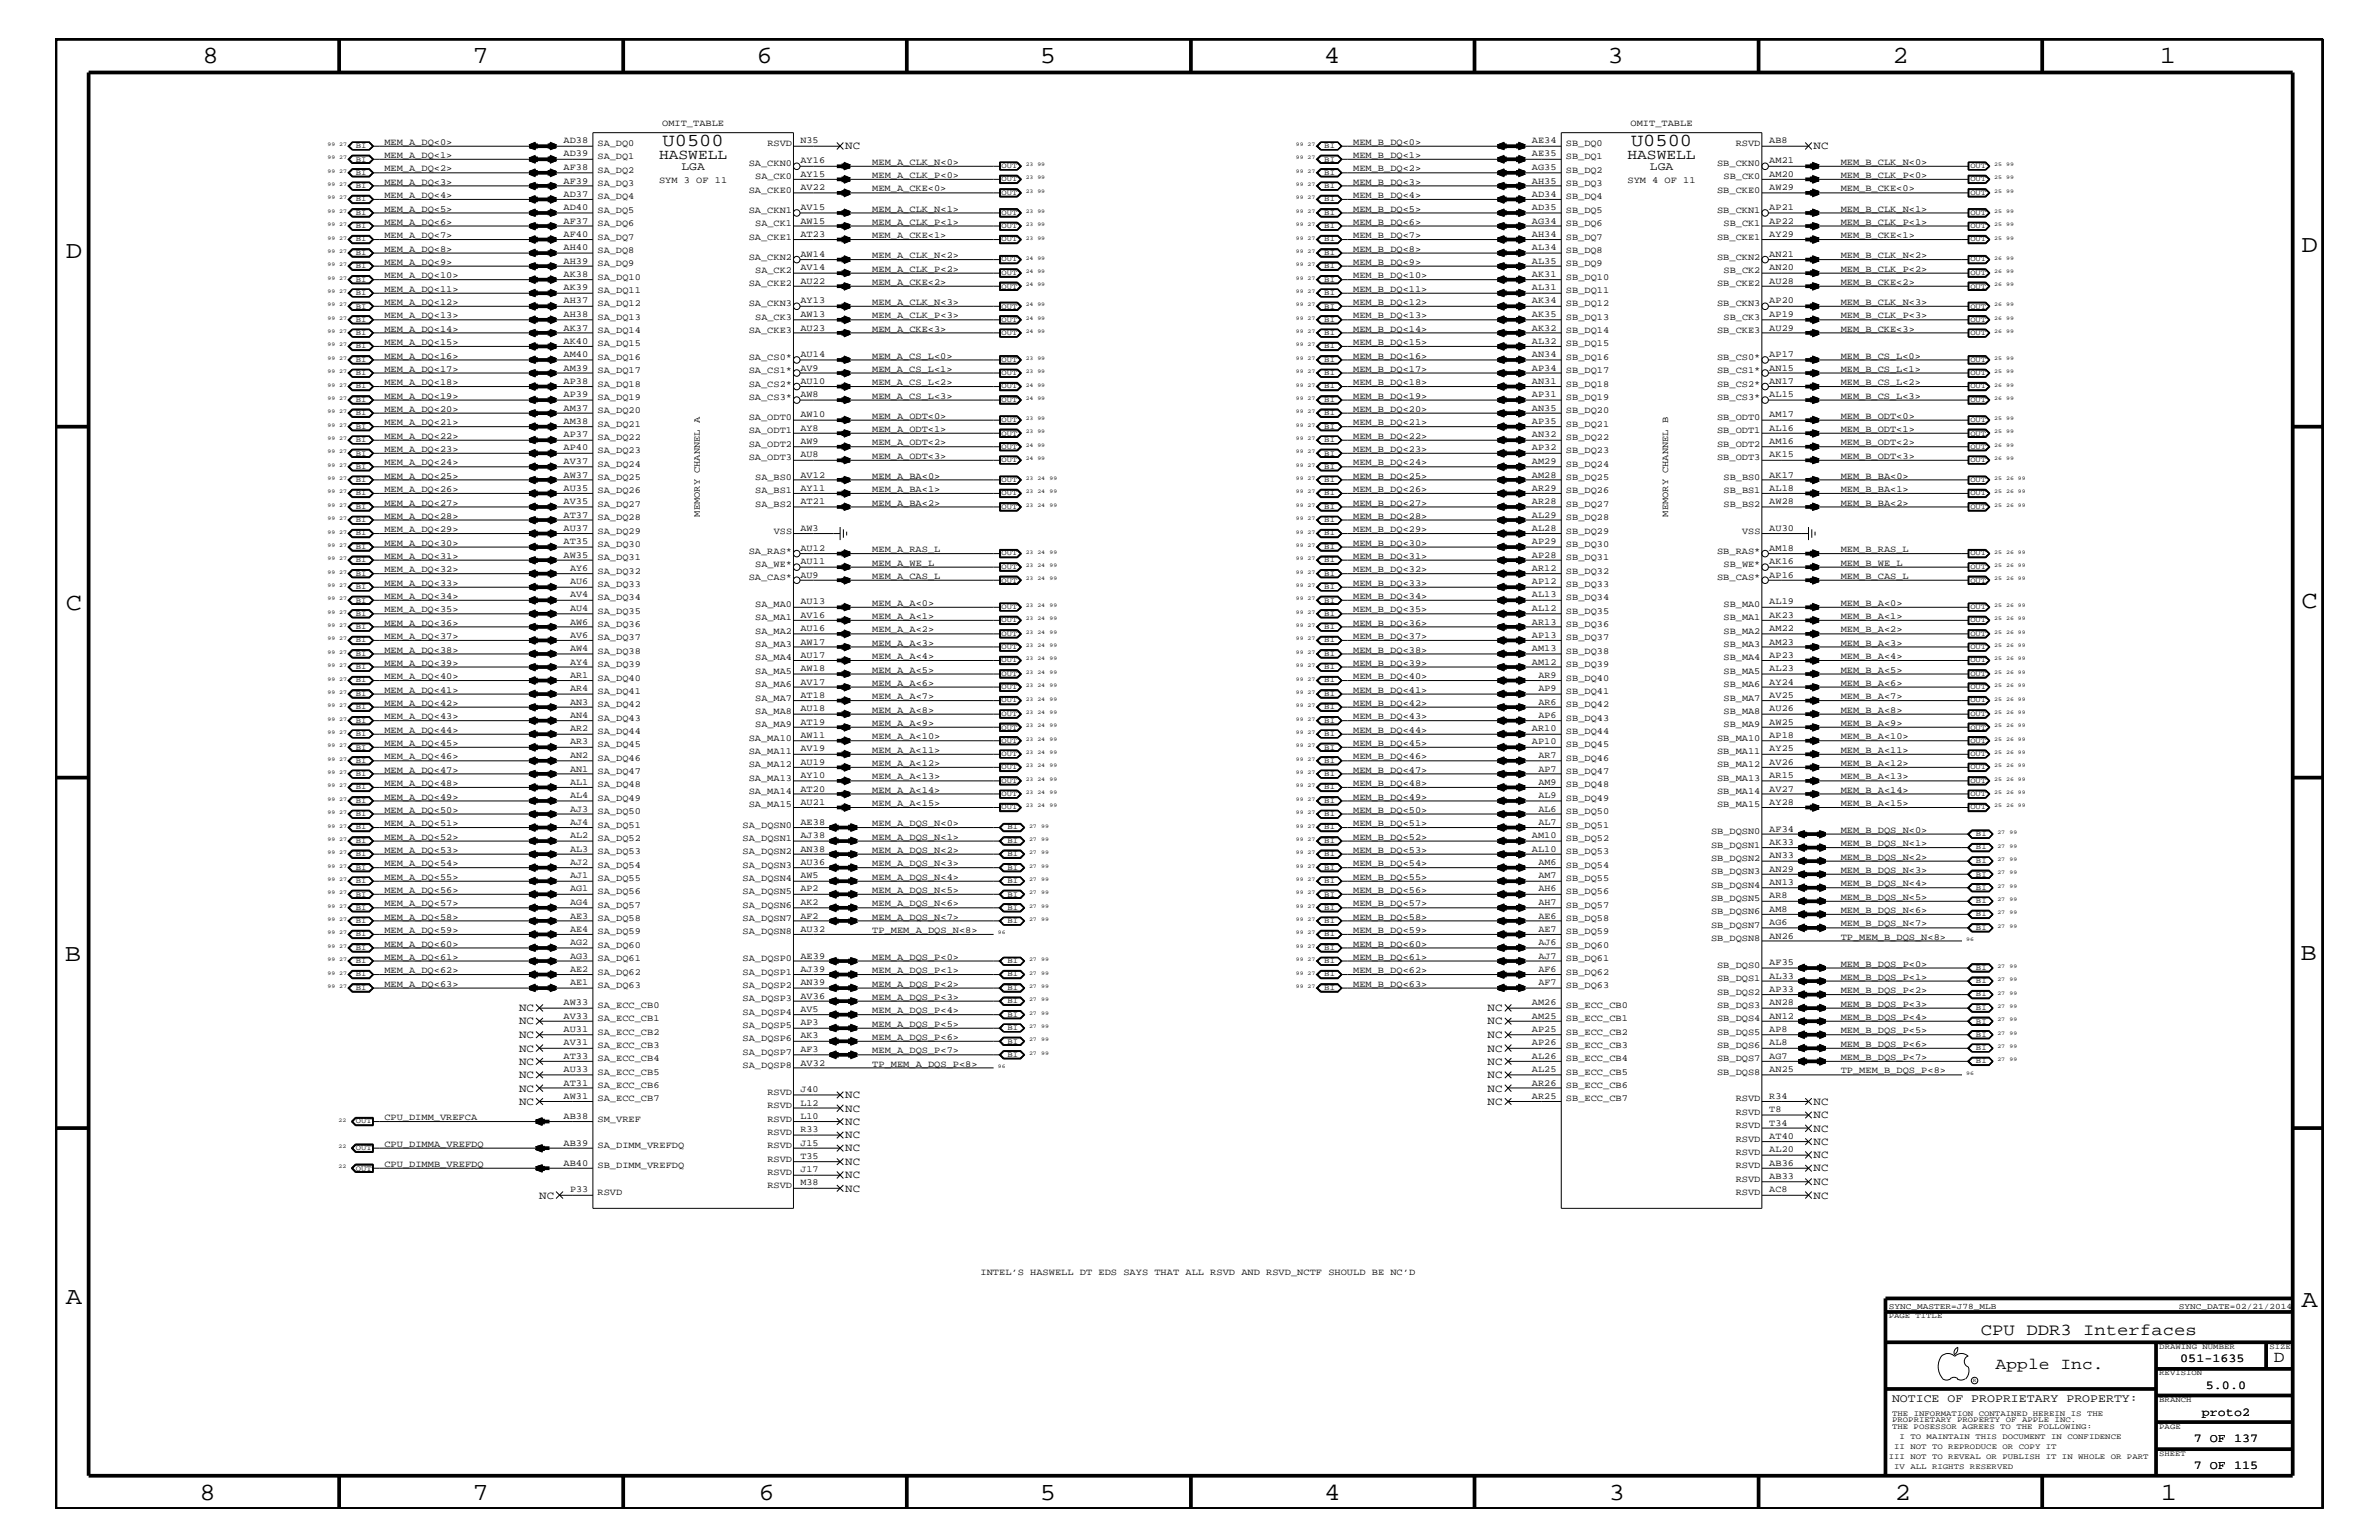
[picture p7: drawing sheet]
<svg xmlns="http://www.w3.org/2000/svg" width="432mm" height="279mm" viewBox="0 0 432 279" stroke-linecap="round" stroke-linejoin="round" font-family="sans-serif">
<defs><g id="words">
<g font-size="4.5">
<text x="36.7" y="11.5">8</text>
<text x="85.8" y="11.5">7</text>
<text x="137.3" y="11.5">6</text>
<text x="188.7" y="11.5">5</text>
<text x="240.3" y="11.5">4</text>
<text x="291.8" y="11.5">3</text>
<text x="343.5" y="11.5">2</text>
<text x="392" y="11.5">1</text>
<text x="11.9" y="46.8">D</text>
<text x="417.7" y="45.7">D</text>
<text x="11.9" y="110.6">C</text>
<text x="417.7" y="110.3">C</text>
<text x="11.8" y="174.3">B</text>
<text x="417.6" y="174.2">B</text>
<text x="11.9" y="236.7">A</text>
<text x="417.7" y="237.1">A</text>
<text x="36.2" y="272.1">8</text>
<text x="85.8" y="272.1">7</text>
<text x="137.7" y="272.1">6</text>
<text x="188.7" y="272.1">5</text>
<text x="240.4" y="272.1">4</text>
<text x="292" y="272.1">3</text>
<text x="343.9" y="272.1">2</text>
<text x="392.2" y="272.1">1</text>
</g>
<g font-size="3.3">
<text x="120.3" y="26.5">U0500</text>
<text x="296" y="26.5">U0500</text>
</g>
<g font-size="3">
<text x="359.5" y="242.3">CPU DDR3 Interfaces</text>
<text x="362.2" y="248.4">Apple Inc.</text>
<text x="412.7" y="247.1">D</text>
</g>
<g font-size="2.6">
<text x="119.6" y="28.9">HASWELL</text>
<text x="295.4" y="28.9">HASWELL</text>
</g>
<g font-size="2.2">
<text x="395.7" y="247.1">051-1635</text>
<text x="400.4" y="252">5.0.0</text>
<text x="399.7" y="256.8">proto2</text>
<text x="398.2" y="261.6">7 OF 137</text>
<text x="398.2" y="266.6">7 OF 115</text>
</g>
<g font-size="2.1">
<text x="123.7" y="30.8">LGA</text>
<text x="299.5" y="30.8">LGA</text>
<text x="343.4" y="254.4">NOTICE OF PROPRIETARY PROPERTY:</text>
</g>
<g font-size="2">
<text x="153.4" y="27.1">NC</text>
<text x="329.2" y="27.1">NC</text>
<text x="94.2" y="183.5">NC</text>
<text x="94.2" y="185.9">NC</text>
<text x="270" y="183.5">NC</text>
<text x="270" y="185.9">NC</text>
<text x="94.2" y="188.3">NC</text>
<text x="94.2" y="190.8">NC</text>
<text x="270" y="188.3">NC</text>
<text x="270" y="190.8">NC</text>
<text x="94.2" y="193.2">NC</text>
<text x="94.2" y="195.6">NC</text>
<text x="270" y="193.2">NC</text>
<text x="270" y="195.6">NC</text>
<text x="94.2" y="198.1">NC</text>
<text x="94.2" y="200.4">NC</text>
<text x="153.4" y="199.2">NC</text>
<text x="153.4" y="201.7">NC</text>
<text x="270" y="198.1">NC</text>
<text x="270" y="200.4">NC</text>
<text x="329.2" y="200.4">NC</text>
<text x="329.2" y="202.9">NC</text>
<text x="153.4" y="204.1">NC</text>
<text x="153.4" y="206.5">NC</text>
<text x="153.4" y="208.9">NC</text>
<text x="329.2" y="205.3">NC</text>
<text x="329.2" y="207.7">NC</text>
<text x="153.4" y="211.4">NC</text>
<text x="153.4" y="213.8">NC</text>
<text x="329.2" y="210.2">NC</text>
<text x="329.2" y="212.5">NC</text>
<text x="329.2" y="215">NC</text>
<text x="97.9" y="217.5">NC</text>
<text x="153.4" y="216.2">NC</text>
<text x="329.2" y="217.5">NC</text>
</g>
<g font-size="1.7">
<text x="120.2" y="22.9">OMIT_TABLE</text>
<text x="296" y="22.9">OMIT_TABLE</text>
<text x="69.8" y="26.3">MEM_A_DQ&lt;0&gt;</text>
<text x="69.8" y="28.6">MEM_A_DQ&lt;1&gt;</text>
<text x="102.3" y="28.4">AD39</text>
<text x="102.3" y="26">AD38</text>
<text x="108.5" y="28.9">SA_DQ1</text>
<text x="108.5" y="26.5">SA_DQ0</text>
<text x="139.3" y="26.5">RSVD</text>
<text x="145.3" y="26">N35</text>
<text x="145.3" y="29.7">AY16</text>
<text x="158.3" y="29.9">MEM_A_CLK_N&lt;0&gt;</text>
<text x="245.6" y="28.6">MEM_B_DQ&lt;1&gt;</text>
<text x="245.6" y="26.3">MEM_B_DQ&lt;0&gt;</text>
<text x="278" y="26">AE34</text>
<text x="278" y="28.4">AE35</text>
<text x="284.2" y="26.5">SB_DQ0</text>
<text x="284.2" y="28.9">SB_DQ1</text>
<text x="315" y="26.5">RSVD</text>
<text x="321.1" y="29.7">AM21</text>
<text x="321.1" y="26">AB8</text>
<text x="334.1" y="29.9">MEM_B_CLK_N&lt;0&gt;</text>
<text x="69.8" y="31.1">MEM_A_DQ&lt;2&gt;</text>
<text x="69.8" y="35.9">MEM_A_DQ&lt;4&gt;</text>
<text x="69.8" y="33.6">MEM_A_DQ&lt;3&gt;</text>
<text x="102.3" y="33.3">AF39</text>
<text x="102.3" y="35.7">AD37</text>
<text x="102.3" y="30.8">AF38</text>
<text x="108.5" y="33.7">SA_DQ3</text>
<text x="108.5" y="31.4">SA_DQ2</text>
<text x="119.6" y="33.1">SYM 3 OF 11</text>
<text x="135.9" y="35">SA_CKE0</text>
<text x="135.9" y="30.2">SA_CKN0</text>
<text x="137.1" y="32.5">SA_CK0</text>
<text x="145.3" y="32">AY15</text>
<text x="145.3" y="34.5">AV22</text>
<text x="158.3" y="34.7">MEM_A_CKE&lt;0&gt;</text>
<text x="158.3" y="32.3">MEM_A_CLK_P&lt;0&gt;</text>
<text x="245.6" y="35.9">MEM_B_DQ&lt;4&gt;</text>
<text x="245.6" y="33.6">MEM_B_DQ&lt;3&gt;</text>
<text x="245.6" y="31.1">MEM_B_DQ&lt;2&gt;</text>
<text x="278" y="30.8">AG35</text>
<text x="278" y="33.3">AH35</text>
<text x="278" y="35.7">AD34</text>
<text x="284.2" y="31.4">SB_DQ2</text>
<text x="284.2" y="33.7">SB_DQ3</text>
<text x="295.4" y="33.1">SYM 4 OF 11</text>
<text x="311.7" y="30.2">SB_CKN0</text>
<text x="311.7" y="35">SB_CKE0</text>
<text x="312.8" y="32.5">SB_CK0</text>
<text x="321.1" y="32">AM20</text>
<text x="321.1" y="34.5">AW29</text>
<text x="334.1" y="34.7">MEM_B_CKE&lt;0&gt;</text>
<text x="334.1" y="32.3">MEM_B_CLK_P&lt;0&gt;</text>
<text x="69.8" y="38.4">MEM_A_DQ&lt;5&gt;</text>
<text x="69.8" y="40.8">MEM_A_DQ&lt;6&gt;</text>
<text x="102.3" y="40.6">AF37</text>
<text x="102.3" y="38.1">AD40</text>
<text x="108.5" y="41">SA_DQ6</text>
<text x="108.5" y="38.6">SA_DQ5</text>
<text x="108.5" y="36.2">SA_DQ4</text>
<text x="135.9" y="38.6">SA_CKN1</text>
<text x="137.1" y="41">SA_CK1</text>
<text x="145.3" y="38.1">AV15</text>
<text x="145.3" y="40.6">AW15</text>
<text x="158.3" y="40.8">MEM_A_CLK_P&lt;1&gt;</text>
<text x="158.3" y="38.4">MEM_A_CLK_N&lt;1&gt;</text>
<text x="245.6" y="40.8">MEM_B_DQ&lt;6&gt;</text>
<text x="245.6" y="38.4">MEM_B_DQ&lt;5&gt;</text>
<text x="278" y="38.1">AD35</text>
<text x="278" y="40.6">AG34</text>
<text x="284.2" y="36.2">SB_DQ4</text>
<text x="284.2" y="38.6">SB_DQ5</text>
<text x="284.2" y="41">SB_DQ6</text>
<text x="311.7" y="38.6">SB_CKN1</text>
<text x="312.8" y="41">SB_CK1</text>
<text x="321.1" y="38.1">AP21</text>
<text x="321.1" y="40.6">AP22</text>
<text x="334.1" y="38.4">MEM_B_CLK_N&lt;1&gt;</text>
<text x="334.1" y="40.8">MEM_B_CLK_P&lt;1&gt;</text>
<text x="69.8" y="45.7">MEM_A_DQ&lt;8&gt;</text>
<text x="69.8" y="43.2">MEM_A_DQ&lt;7&gt;</text>
<text x="102.3" y="43">AF40</text>
<text x="102.3" y="45.4">AH40</text>
<text x="102.3" y="47.9">AH39</text>
<text x="108.5" y="43.5">SA_DQ7</text>
<text x="108.5" y="45.9">SA_DQ8</text>
<text x="135.9" y="47.1">SA_CKN2</text>
<text x="135.9" y="43.5">SA_CKE1</text>
<text x="145.3" y="46.6">AW14</text>
<text x="145.3" y="43">AT23</text>
<text x="158.3" y="46.8">MEM_A_CLK_N&lt;2&gt;</text>
<text x="158.3" y="43.2">MEM_A_CKE&lt;1&gt;</text>
<text x="245.6" y="45.7">MEM_B_DQ&lt;8&gt;</text>
<text x="245.6" y="43.2">MEM_B_DQ&lt;7&gt;</text>
<text x="278" y="43">AH34</text>
<text x="278" y="45.4">AL34</text>
<text x="278" y="47.9">AL35</text>
<text x="284.2" y="43.5">SB_DQ7</text>
<text x="284.2" y="45.9">SB_DQ8</text>
<text x="311.7" y="43.5">SB_CKE1</text>
<text x="311.7" y="47.1">SB_CKN2</text>
<text x="321.1" y="43">AY29</text>
<text x="321.1" y="46.6">AN21</text>
<text x="334.1" y="46.8">MEM_B_CLK_N&lt;2&gt;</text>
<text x="334.1" y="43.2">MEM_B_CKE&lt;1&gt;</text>
<text x="69.8" y="48">MEM_A_DQ&lt;9&gt;</text>
<text x="69.8" y="50.5">MEM_A_DQ&lt;10&gt;</text>
<text x="69.8" y="52.9">MEM_A_DQ&lt;11&gt;</text>
<text x="102.3" y="52.7">AK39</text>
<text x="102.3" y="50.2">AK38</text>
<text x="108.5" y="53.2">SA_DQ11</text>
<text x="108.5" y="50.7">SA_DQ10</text>
<text x="108.5" y="48.3">SA_DQ9</text>
<text x="135.9" y="51.9">SA_CKE2</text>
<text x="137.1" y="49.6">SA_CK2</text>
<text x="145.3" y="49.1">AV14</text>
<text x="145.3" y="51.5">AU22</text>
<text x="158.3" y="51.7">MEM_A_CKE&lt;2&gt;</text>
<text x="158.3" y="49.3">MEM_A_CLK_P&lt;2&gt;</text>
<text x="245.6" y="52.9">MEM_B_DQ&lt;11&gt;</text>
<text x="245.6" y="50.5">MEM_B_DQ&lt;10&gt;</text>
<text x="245.6" y="48">MEM_B_DQ&lt;9&gt;</text>
<text x="278" y="50.2">AK31</text>
<text x="278" y="52.7">AL31</text>
<text x="284.2" y="48.3">SB_DQ9</text>
<text x="284.2" y="50.7">SB_DQ10</text>
<text x="284.2" y="53.2">SB_DQ11</text>
<text x="311.7" y="51.9">SB_CKE2</text>
<text x="312.8" y="49.6">SB_CK2</text>
<text x="321.1" y="51.5">AU28</text>
<text x="321.1" y="49.1">AN20</text>
<text x="334.1" y="49.3">MEM_B_CLK_P&lt;2&gt;</text>
<text x="334.1" y="51.7">MEM_B_CKE&lt;2&gt;</text>
<text x="69.8" y="57.8">MEM_A_DQ&lt;13&gt;</text>
<text x="69.8" y="55.3">MEM_A_DQ&lt;12&gt;</text>
<text x="102.3" y="55.1">AH37</text>
<text x="102.3" y="60">AK37</text>
<text x="102.3" y="57.5">AH38</text>
<text x="108.5" y="58">SA_DQ13</text>
<text x="108.5" y="55.6">SA_DQ12</text>
<text x="135.9" y="55.6">SA_CKN3</text>
<text x="137.1" y="58">SA_CK3</text>
<text x="145.3" y="55.1">AY13</text>
<text x="145.3" y="57.5">AW13</text>
<text x="145.3" y="60">AU23</text>
<text x="158.3" y="55.3">MEM_A_CLK_N&lt;3&gt;</text>
<text x="158.3" y="57.8">MEM_A_CLK_P&lt;3&gt;</text>
<text x="245.6" y="57.8">MEM_B_DQ&lt;13&gt;</text>
<text x="245.6" y="55.3">MEM_B_DQ&lt;12&gt;</text>
<text x="278" y="55.1">AK34</text>
<text x="278" y="57.5">AK35</text>
<text x="278" y="60">AK32</text>
<text x="284.2" y="55.6">SB_DQ12</text>
<text x="284.2" y="58">SB_DQ13</text>
<text x="311.7" y="55.6">SB_CKN3</text>
<text x="312.8" y="58">SB_CK3</text>
<text x="321.1" y="60">AU29</text>
<text x="321.1" y="55.1">AP20</text>
<text x="321.1" y="57.5">AP19</text>
<text x="334.1" y="55.3">MEM_B_CLK_N&lt;3&gt;</text>
<text x="334.1" y="57.8">MEM_B_CLK_P&lt;3&gt;</text>
<text x="69.8" y="65.1">MEM_A_DQ&lt;16&gt;</text>
<text x="69.8" y="60.2">MEM_A_DQ&lt;14&gt;</text>
<text x="69.8" y="62.6">MEM_A_DQ&lt;15&gt;</text>
<text x="102.3" y="64.8">AM40</text>
<text x="102.3" y="62.3">AK40</text>
<text x="108.5" y="65.3">SA_DQ16</text>
<text x="108.5" y="62.9">SA_DQ15</text>
<text x="108.5" y="60.4">SA_DQ14</text>
<text x="135.9" y="60.4">SA_CKE3</text>
<text x="135.9" y="65.3">SA_CS0*</text>
<text x="145.3" y="64.8">AU14</text>
<text x="158.3" y="65.1">MEM_A_CS_L&lt;0&gt;</text>
<text x="158.3" y="60.2">MEM_A_CKE&lt;3&gt;</text>
<text x="245.6" y="65.1">MEM_B_DQ&lt;16&gt;</text>
<text x="245.6" y="62.6">MEM_B_DQ&lt;15&gt;</text>
<text x="245.6" y="60.2">MEM_B_DQ&lt;14&gt;</text>
<text x="278" y="62.3">AL32</text>
<text x="278" y="64.8">AN34</text>
<text x="284.2" y="60.4">SB_DQ14</text>
<text x="284.2" y="62.9">SB_DQ15</text>
<text x="284.2" y="65.3">SB_DQ16</text>
<text x="311.7" y="65.3">SB_CS0*</text>
<text x="311.7" y="60.4">SB_CKE3</text>
<text x="321.1" y="64.8">AP17</text>
<text x="334.1" y="65.1">MEM_B_CS_L&lt;0&gt;</text>
<text x="334.1" y="60.2">MEM_B_CKE&lt;3&gt;</text>
<text x="69.8" y="67.5">MEM_A_DQ&lt;17&gt;</text>
<text x="69.8" y="69.9">MEM_A_DQ&lt;18&gt;</text>
<text x="102.3" y="69.6">AP38</text>
<text x="102.3" y="67.3">AM39</text>
<text x="108.5" y="70.1">SA_DQ18</text>
<text x="108.5" y="67.7">SA_DQ17</text>
<text x="135.9" y="70.1">SA_CS2*</text>
<text x="135.9" y="67.7">SA_CS1*</text>
<text x="145.3" y="67.3">AV9</text>
<text x="145.3" y="69.6">AU10</text>
<text x="158.3" y="67.5">MEM_A_CS_L&lt;1&gt;</text>
<text x="158.3" y="69.9">MEM_A_CS_L&lt;2&gt;</text>
<text x="245.6" y="69.9">MEM_B_DQ&lt;18&gt;</text>
<text x="245.6" y="67.5">MEM_B_DQ&lt;17&gt;</text>
<text x="278" y="67.3">AP34</text>
<text x="278" y="69.6">AN31</text>
<text x="284.2" y="67.7">SB_DQ17</text>
<text x="284.2" y="70.1">SB_DQ18</text>
<text x="311.7" y="67.7">SB_CS1*</text>
<text x="311.7" y="70.1">SB_CS2*</text>
<text x="321.1" y="67.3">AN15</text>
<text x="321.1" y="69.6">AN17</text>
<text x="334.1" y="67.5">MEM_B_CS_L&lt;1&gt;</text>
<text x="334.1" y="69.9">MEM_B_CS_L&lt;2&gt;</text>
<text x="69.8" y="72.3">MEM_A_DQ&lt;19&gt;</text>
<text x="69.8" y="77.2">MEM_A_DQ&lt;21&gt;</text>
<text x="69.8" y="74.7">MEM_A_DQ&lt;20&gt;</text>
<text x="102.3" y="74.5">AM37</text>
<text x="102.3" y="76.9">AM38</text>
<text x="102.3" y="72.1">AP39</text>
<text x="108.5" y="77.4">SA_DQ21</text>
<text x="108.5" y="72.6">SA_DQ19</text>
<text x="108.5" y="75">SA_DQ20</text>
<text x="135.9" y="72.6">SA_CS3*</text>
<text x="135.9" y="76.2">SA_ODT0</text>
<text x="145.3" y="72.1">AW8</text>
<text x="145.3" y="75.7">AW10</text>
<text x="158.3" y="76">MEM_A_ODT&lt;0&gt;</text>
<text x="158.3" y="72.3">MEM_A_CS_L&lt;3&gt;</text>
<text x="245.6" y="77.2">MEM_B_DQ&lt;21&gt;</text>
<text x="245.6" y="74.7">MEM_B_DQ&lt;20&gt;</text>
<text x="245.6" y="72.3">MEM_B_DQ&lt;19&gt;</text>
<text x="278" y="72.1">AP31</text>
<text x="278" y="74.5">AN35</text>
<text x="278" y="76.9">AP35</text>
<text x="284.2" y="72.6">SB_DQ19</text>
<text x="284.2" y="75">SB_DQ20</text>
<text x="284.2" y="77.4">SB_DQ21</text>
<text x="311.7" y="72.6">SB_CS3*</text>
<text x="311.7" y="76.2">SB_ODT0</text>
<text x="321.1" y="72.1">AL15</text>
<text x="321.1" y="75.7">AM17</text>
<text x="334.1" y="72.3">MEM_B_CS_L&lt;3&gt;</text>
<text x="334.1" y="76">MEM_B_ODT&lt;0&gt;</text>
<text x="69.8" y="82">MEM_A_DQ&lt;23&gt;</text>
<text x="69.8" y="79.6">MEM_A_DQ&lt;22&gt;</text>
<text x="102.3" y="81.7">AP40</text>
<text x="102.3" y="79.4">AP37</text>
<text x="108.5" y="82.2">SA_DQ23</text>
<text x="108.5" y="79.9">SA_DQ22</text>
<text x="135.9" y="78.6">SA_ODT1</text>
<text x="135.9" y="81.1">SA_ODT2</text>
<text x="135.9" y="83.5">SA_ODT3</text>
<text x="145.3" y="78.2">AY8</text>
<text x="145.3" y="80.5">AW9</text>
<text x="145.3" y="83">AU8</text>
<text x="158.3" y="83.3">MEM_A_ODT&lt;3&gt;</text>
<text x="158.3" y="80.8">MEM_A_ODT&lt;2&gt;</text>
<text x="158.3" y="78.3">MEM_A_ODT&lt;1&gt;</text>
<text x="245.6" y="82">MEM_B_DQ&lt;23&gt;</text>
<text x="245.6" y="79.6">MEM_B_DQ&lt;22&gt;</text>
<text x="278" y="79.4">AN32</text>
<text x="278" y="81.7">AP32</text>
<text x="284.2" y="79.9">SB_DQ22</text>
<text x="284.2" y="82.2">SB_DQ23</text>
<text x="311.7" y="78.6">SB_ODT1</text>
<text x="311.7" y="81.1">SB_ODT2</text>
<text x="311.7" y="83.5">SB_ODT3</text>
<text x="321.1" y="78.2">AL16</text>
<text x="321.1" y="80.5">AM16</text>
<text x="321.1" y="83">AK15</text>
<text x="334.1" y="78.3">MEM_B_ODT&lt;1&gt;</text>
<text x="334.1" y="80.8">MEM_B_ODT&lt;2&gt;</text>
<text x="334.1" y="83.3">MEM_B_ODT&lt;3&gt;</text>
<text x="69.8" y="84.4">MEM_A_DQ&lt;24&gt;</text>
<text x="69.8" y="89.3">MEM_A_DQ&lt;26&gt;</text>
<text x="69.8" y="86.9">MEM_A_DQ&lt;25&gt;</text>
<text x="102.3" y="89">AU35</text>
<text x="102.3" y="86.6">AW37</text>
<text x="102.3" y="84.2">AV37</text>
<text x="108.5" y="89.5">SA_DQ26</text>
<text x="108.5" y="87.1">SA_DQ25</text>
<text x="108.5" y="84.7">SA_DQ24</text>
<text x="137.1" y="87.1">SA_BS0</text>
<text x="137.1" y="89.5">SA_BS1</text>
<text x="145.3" y="86.6">AV12</text>
<text x="145.3" y="89">AY11</text>
<text x="158.3" y="86.9">MEM_A_BA&lt;0&gt;</text>
<text x="158.3" y="89.3">MEM_A_BA&lt;1&gt;</text>
<text x="245.6" y="89.3">MEM_B_DQ&lt;26&gt;</text>
<text x="245.6" y="86.9">MEM_B_DQ&lt;25&gt;</text>
<text x="245.6" y="84.4">MEM_B_DQ&lt;24&gt;</text>
<text x="278" y="84.2">AM29</text>
<text x="278" y="86.6">AM28</text>
<text x="278" y="89">AR29</text>
<text x="284.2" y="84.7">SB_DQ24</text>
<text x="284.2" y="87.1">SB_DQ25</text>
<text x="284.2" y="89.5">SB_DQ26</text>
<text x="312.8" y="87.1">SB_BS0</text>
<text x="312.8" y="89.5">SB_BS1</text>
<text x="321.1" y="86.6">AK17</text>
<text x="321.1" y="89">AL18</text>
<text x="334.1" y="86.9">MEM_B_BA&lt;0&gt;</text>
<text x="334.1" y="89.3">MEM_B_BA&lt;1&gt;</text>
<text x="69.8" y="94.2">MEM_A_DQ&lt;28&gt;</text>
<text x="69.8" y="91.7">MEM_A_DQ&lt;27&gt;</text>
<text x="102.3" y="93.9">AT37</text>
<text x="102.3" y="91.5">AV35</text>
<text x="108.5" y="94.3">SA_DQ28</text>
<text x="108.5" y="92">SA_DQ27</text>
<text x="127" y="93.7" transform="rotate(-90 127 93.7)">MEMORY CHANNEL A</text>
<text x="137.1" y="92">SA_BS2</text>
<text x="145.3" y="91.5">AT21</text>
<text x="158.3" y="91.7">MEM_A_BA&lt;2&gt;</text>
<text x="245.6" y="94.2">MEM_B_DQ&lt;28&gt;</text>
<text x="245.6" y="91.7">MEM_B_DQ&lt;27&gt;</text>
<text x="278" y="91.5">AR28</text>
<text x="278" y="93.9">AL29</text>
<text x="284.2" y="92">SB_DQ27</text>
<text x="284.2" y="94.3">SB_DQ28</text>
<text x="302.8" y="93.7" transform="rotate(-90 302.8 93.7)">MEMORY CHANNEL B</text>
<text x="312.8" y="92">SB_BS2</text>
<text x="321.1" y="91.5">AW28</text>
<text x="334.1" y="91.7">MEM_B_BA&lt;2&gt;</text>
<text x="69.8" y="99">MEM_A_DQ&lt;30&gt;</text>
<text x="69.8" y="101.4">MEM_A_DQ&lt;31&gt;</text>
<text x="69.8" y="96.5">MEM_A_DQ&lt;29&gt;</text>
<text x="102.3" y="101.2">AW35</text>
<text x="102.3" y="96.3">AU37</text>
<text x="102.3" y="98.7">AT35</text>
<text x="108.5" y="101.6">SA_DQ31</text>
<text x="108.5" y="96.8">SA_DQ29</text>
<text x="108.5" y="99.3">SA_DQ30</text>
<text x="135.9" y="100.4">SA_RAS*</text>
<text x="140.5" y="96.8">VSS</text>
<text x="145.3" y="96.3">AW3</text>
<text x="145.3" y="99.9">AU12</text>
<text x="158.3" y="100.2">MEM_A_RAS_L</text>
<text x="245.6" y="99">MEM_B_DQ&lt;30&gt;</text>
<text x="245.6" y="96.5">MEM_B_DQ&lt;29&gt;</text>
<text x="245.6" y="101.4">MEM_B_DQ&lt;31&gt;</text>
<text x="278" y="101.2">AP28</text>
<text x="278" y="96.3">AL28</text>
<text x="278" y="98.7">AP29</text>
<text x="284.2" y="101.6">SB_DQ31</text>
<text x="284.2" y="96.8">SB_DQ29</text>
<text x="284.2" y="99.3">SB_DQ30</text>
<text x="311.7" y="100.4">SB_RAS*</text>
<text x="316.2" y="96.8">VSS</text>
<text x="321.1" y="96.3">AU30</text>
<text x="321.1" y="99.9">AM18</text>
<text x="334.1" y="100.2">MEM_B_RAS_L</text>
<text x="69.8" y="103.8">MEM_A_DQ&lt;32&gt;</text>
<text x="69.8" y="106.3">MEM_A_DQ&lt;33&gt;</text>
<text x="103.5" y="106">AU6</text>
<text x="103.5" y="103.6">AY6</text>
<text x="108.5" y="106.5">SA_DQ33</text>
<text x="108.5" y="104.1">SA_DQ32</text>
<text x="135.9" y="105.3">SA_CAS*</text>
<text x="137.1" y="102.9">SA_WE*</text>
<text x="145.3" y="102.4">AU11</text>
<text x="145.3" y="104.8">AU9</text>
<text x="158.3" y="102.6">MEM_A_WE_L</text>
<text x="158.3" y="105">MEM_A_CAS_L</text>
<text x="245.6" y="106.3">MEM_B_DQ&lt;33&gt;</text>
<text x="245.6" y="103.8">MEM_B_DQ&lt;32&gt;</text>
<text x="278" y="103.6">AR12</text>
<text x="278" y="106">AP12</text>
<text x="284.2" y="104.1">SB_DQ32</text>
<text x="284.2" y="106.5">SB_DQ33</text>
<text x="311.7" y="105.3">SB_CAS*</text>
<text x="312.8" y="102.9">SB_WE*</text>
<text x="321.1" y="102.4">AK16</text>
<text x="321.1" y="104.8">AP16</text>
<text x="334.1" y="102.6">MEM_B_WE_L</text>
<text x="334.1" y="105">MEM_B_CAS_L</text>
<text x="69.8" y="108.7">MEM_A_DQ&lt;34&gt;</text>
<text x="69.8" y="111.1">MEM_A_DQ&lt;35&gt;</text>
<text x="69.8" y="113.6">MEM_A_DQ&lt;36&gt;</text>
<text x="103.5" y="110.9">AU4</text>
<text x="103.5" y="108.4">AV4</text>
<text x="103.5" y="113.3">AW6</text>
<text x="108.5" y="111.4">SA_DQ35</text>
<text x="108.5" y="108.9">SA_DQ34</text>
<text x="108.5" y="113.7">SA_DQ36</text>
<text x="137.1" y="112.6">SA_MA1</text>
<text x="137.1" y="110.2">SA_MA0</text>
<text x="145.3" y="112">AV16</text>
<text x="145.3" y="109.7">AU13</text>
<text x="158.3" y="112.3">MEM_A_A&lt;1&gt;</text>
<text x="158.3" y="109.9">MEM_A_A&lt;0&gt;</text>
<text x="245.6" y="113.6">MEM_B_DQ&lt;36&gt;</text>
<text x="245.6" y="111.1">MEM_B_DQ&lt;35&gt;</text>
<text x="245.6" y="108.7">MEM_B_DQ&lt;34&gt;</text>
<text x="278" y="108.4">AL13</text>
<text x="278" y="110.9">AL12</text>
<text x="278" y="113.3">AR13</text>
<text x="284.2" y="108.9">SB_DQ34</text>
<text x="284.2" y="111.4">SB_DQ35</text>
<text x="284.2" y="113.7">SB_DQ36</text>
<text x="312.8" y="112.6">SB_MA1</text>
<text x="312.8" y="110.2">SB_MA0</text>
<text x="321.1" y="112">AK23</text>
<text x="321.1" y="109.7">AL19</text>
<text x="334.1" y="112.3">MEM_B_A&lt;1&gt;</text>
<text x="334.1" y="109.9">MEM_B_A&lt;0&gt;</text>
<text x="69.8" y="115.9">MEM_A_DQ&lt;37&gt;</text>
<text x="69.8" y="118.4">MEM_A_DQ&lt;38&gt;</text>
<text x="103.5" y="118.1">AW4</text>
<text x="103.5" y="115.7">AV6</text>
<text x="108.5" y="118.6">SA_DQ38</text>
<text x="108.5" y="116.2">SA_DQ37</text>
<text x="137.1" y="117.4">SA_MA3</text>
<text x="137.1" y="115">SA_MA2</text>
<text x="137.1" y="119.8">SA_MA4</text>
<text x="145.3" y="117">AW17</text>
<text x="145.3" y="114.5">AU16</text>
<text x="145.3" y="119.3">AU17</text>
<text x="158.3" y="119.6">MEM_A_A&lt;4&gt;</text>
<text x="158.3" y="117.2">MEM_A_A&lt;3&gt;</text>
<text x="158.3" y="114.8">MEM_A_A&lt;2&gt;</text>
<text x="245.6" y="115.9">MEM_B_DQ&lt;37&gt;</text>
<text x="245.6" y="118.4">MEM_B_DQ&lt;38&gt;</text>
<text x="278" y="115.7">AP13</text>
<text x="278" y="118.1">AM13</text>
<text x="284.2" y="116.2">SB_DQ37</text>
<text x="284.2" y="118.6">SB_DQ38</text>
<text x="312.8" y="119.8">SB_MA4</text>
<text x="312.8" y="117.4">SB_MA3</text>
<text x="312.8" y="115">SB_MA2</text>
<text x="321.1" y="119.3">AP23</text>
<text x="321.1" y="117">AM23</text>
<text x="321.1" y="114.5">AM22</text>
<text x="334.1" y="114.8">MEM_B_A&lt;2&gt;</text>
<text x="334.1" y="117.2">MEM_B_A&lt;3&gt;</text>
<text x="334.1" y="119.6">MEM_B_A&lt;4&gt;</text>
<text x="69.8" y="120.8">MEM_A_DQ&lt;39&gt;</text>
<text x="69.8" y="123.2">MEM_A_DQ&lt;40&gt;</text>
<text x="69.8" y="125.7">MEM_A_DQ&lt;41&gt;</text>
<text x="103.5" y="125.4">AR4</text>
<text x="103.5" y="123">AR1</text>
<text x="103.5" y="120.6">AY4</text>
<text x="108.5" y="125.9">SA_DQ41</text>
<text x="108.5" y="123.5">SA_DQ40</text>
<text x="108.5" y="121">SA_DQ39</text>
<text x="137.1" y="124.7">SA_MA6</text>
<text x="137.1" y="122.3">SA_MA5</text>
<text x="145.3" y="124.2">AV17</text>
<text x="145.3" y="121.8">AW18</text>
<text x="158.3" y="124.4">MEM_A_A&lt;6&gt;</text>
<text x="158.3" y="122">MEM_A_A&lt;5&gt;</text>
<text x="245.6" y="125.7">MEM_B_DQ&lt;41&gt;</text>
<text x="245.6" y="123.2">MEM_B_DQ&lt;40&gt;</text>
<text x="245.6" y="120.8">MEM_B_DQ&lt;39&gt;</text>
<text x="278" y="120.6">AM12</text>
<text x="279.2" y="123">AR9</text>
<text x="279.2" y="125.4">AP9</text>
<text x="284.2" y="121">SB_DQ39</text>
<text x="284.2" y="123.5">SB_DQ40</text>
<text x="284.2" y="125.9">SB_DQ41</text>
<text x="312.8" y="124.7">SB_MA6</text>
<text x="312.8" y="122.3">SB_MA5</text>
<text x="321.1" y="121.8">AL23</text>
<text x="321.1" y="124.2">AY24</text>
<text x="334.1" y="122">MEM_B_A&lt;5&gt;</text>
<text x="334.1" y="124.4">MEM_B_A&lt;6&gt;</text>
<text x="69.8" y="130.5">MEM_A_DQ&lt;43&gt;</text>
<text x="69.8" y="128">MEM_A_DQ&lt;42&gt;</text>
<text x="103.5" y="130.2">AN4</text>
<text x="103.5" y="127.9">AN3</text>
<text x="108.5" y="130.8">SA_DQ43</text>
<text x="108.5" y="128.3">SA_DQ42</text>
<text x="137.1" y="127.1">SA_MA7</text>
<text x="137.1" y="129.6">SA_MA8</text>
<text x="137.1" y="131.9">SA_MA9</text>
<text x="145.3" y="126.6">AT18</text>
<text x="145.3" y="129.1">AU18</text>
<text x="145.3" y="131.5">AT19</text>
<text x="158.3" y="126.9">MEM_A_A&lt;7&gt;</text>
<text x="158.3" y="131.7">MEM_A_A&lt;9&gt;</text>
<text x="158.3" y="129.3">MEM_A_A&lt;8&gt;</text>
<text x="245.6" y="130.5">MEM_B_DQ&lt;43&gt;</text>
<text x="245.6" y="128">MEM_B_DQ&lt;42&gt;</text>
<text x="279.2" y="127.9">AR6</text>
<text x="279.2" y="130.2">AP6</text>
<text x="284.2" y="128.3">SB_DQ42</text>
<text x="284.2" y="130.8">SB_DQ43</text>
<text x="312.8" y="131.9">SB_MA9</text>
<text x="312.8" y="129.6">SB_MA8</text>
<text x="312.8" y="127.1">SB_MA7</text>
<text x="321.1" y="131.5">AW25</text>
<text x="321.1" y="129.1">AU26</text>
<text x="321.1" y="126.6">AV25</text>
<text x="334.1" y="126.9">MEM_B_A&lt;7&gt;</text>
<text x="334.1" y="129.3">MEM_B_A&lt;8&gt;</text>
<text x="334.1" y="131.7">MEM_B_A&lt;9&gt;</text>
<text x="69.8" y="133">MEM_A_DQ&lt;44&gt;</text>
<text x="69.8" y="137.8">MEM_A_DQ&lt;46&gt;</text>
<text x="69.8" y="135.3">MEM_A_DQ&lt;45&gt;</text>
<text x="103.5" y="135.1">AR3</text>
<text x="103.5" y="137.5">AN2</text>
<text x="103.5" y="132.7">AR2</text>
<text x="108.5" y="135.6">SA_DQ45</text>
<text x="108.5" y="133.2">SA_DQ44</text>
<text x="135.9" y="134.4">SA_MA10</text>
<text x="135.9" y="136.8">SA_MA11</text>
<text x="145.3" y="133.9">AW11</text>
<text x="145.3" y="136.3">AV19</text>
<text x="158.3" y="134.1">MEM_A_A&lt;10&gt;</text>
<text x="158.3" y="136.6">MEM_A_A&lt;11&gt;</text>
<text x="245.6" y="137.8">MEM_B_DQ&lt;46&gt;</text>
<text x="245.6" y="135.3">MEM_B_DQ&lt;45&gt;</text>
<text x="245.6" y="133">MEM_B_DQ&lt;44&gt;</text>
<text x="278" y="132.7">AR10</text>
<text x="278" y="135.1">AP10</text>
<text x="279.2" y="137.5">AR7</text>
<text x="284.2" y="133.2">SB_DQ44</text>
<text x="284.2" y="135.6">SB_DQ45</text>
<text x="311.7" y="134.4">SB_MA10</text>
<text x="311.7" y="136.8">SB_MA11</text>
<text x="321.1" y="133.9">AP18</text>
<text x="321.1" y="136.3">AY25</text>
<text x="334.1" y="136.6">MEM_B_A&lt;11&gt;</text>
<text x="334.1" y="134.1">MEM_B_A&lt;10&gt;</text>
<text x="69.8" y="142.6">MEM_A_DQ&lt;48&gt;</text>
<text x="69.8" y="140.2">MEM_A_DQ&lt;47&gt;</text>
<text x="103.5" y="142.4">AL1</text>
<text x="103.5" y="140">AN1</text>
<text x="108.5" y="142.9">SA_DQ48</text>
<text x="108.5" y="138">SA_DQ46</text>
<text x="108.5" y="140.4">SA_DQ47</text>
<text x="135.9" y="139.2">SA_MA12</text>
<text x="135.9" y="141.7">SA_MA13</text>
<text x="145.3" y="143.6">AT20</text>
<text x="145.3" y="138.7">AU19</text>
<text x="145.3" y="141.2">AY10</text>
<text x="158.3" y="141.4">MEM_A_A&lt;13&gt;</text>
<text x="158.3" y="139">MEM_A_A&lt;12&gt;</text>
<text x="158.3" y="143.9">MEM_A_A&lt;14&gt;</text>
<text x="245.6" y="142.6">MEM_B_DQ&lt;48&gt;</text>
<text x="245.6" y="140.2">MEM_B_DQ&lt;47&gt;</text>
<text x="279.2" y="140">AP7</text>
<text x="279.2" y="142.4">AM9</text>
<text x="284.2" y="140.4">SB_DQ47</text>
<text x="284.2" y="138">SB_DQ46</text>
<text x="284.2" y="142.9">SB_DQ48</text>
<text x="311.7" y="139.2">SB_MA12</text>
<text x="311.7" y="141.7">SB_MA13</text>
<text x="321.1" y="138.7">AV26</text>
<text x="321.1" y="141.2">AR15</text>
<text x="321.1" y="143.6">AV27</text>
<text x="334.1" y="143.9">MEM_B_A&lt;14&gt;</text>
<text x="334.1" y="141.4">MEM_B_A&lt;13&gt;</text>
<text x="334.1" y="139">MEM_B_A&lt;12&gt;</text>
<text x="69.8" y="149.9">MEM_A_DQ&lt;51&gt;</text>
<text x="69.8" y="145.1">MEM_A_DQ&lt;49&gt;</text>
<text x="69.8" y="147.5">MEM_A_DQ&lt;50&gt;</text>
<text x="103.5" y="149.6">AJ4</text>
<text x="103.5" y="147.3">AJ3</text>
<text x="103.5" y="144.8">AL4</text>
<text x="108.5" y="147.7">SA_DQ50</text>
<text x="108.5" y="145.3">SA_DQ49</text>
<text x="135.9" y="146.5">SA_MA15</text>
<text x="135.9" y="144">SA_MA14</text>
<text x="145.3" y="146">AU21</text>
<text x="145.3" y="149.6">AE38</text>
<text x="158.3" y="146.2">MEM_A_A&lt;15&gt;</text>
<text x="158.3" y="149.9">MEM_A_DQS_N&lt;0&gt;</text>
<text x="245.6" y="149.9">MEM_B_DQ&lt;51&gt;</text>
<text x="245.6" y="147.5">MEM_B_DQ&lt;50&gt;</text>
<text x="245.6" y="145.1">MEM_B_DQ&lt;49&gt;</text>
<text x="279.2" y="144.8">AL9</text>
<text x="279.2" y="147.3">AL6</text>
<text x="279.2" y="149.6">AL7</text>
<text x="284.2" y="145.3">SB_DQ49</text>
<text x="284.2" y="147.7">SB_DQ50</text>
<text x="311.7" y="144">SB_MA14</text>
<text x="311.7" y="146.5">SB_MA15</text>
<text x="321.1" y="146">AY28</text>
<text x="334.1" y="146.2">MEM_B_A&lt;15&gt;</text>
<text x="69.8" y="154.7">MEM_A_DQ&lt;53&gt;</text>
<text x="69.8" y="152.3">MEM_A_DQ&lt;52&gt;</text>
<text x="103.5" y="154.5">AL3</text>
<text x="103.5" y="152.1">AL2</text>
<text x="108.5" y="155">SA_DQ53</text>
<text x="108.5" y="152.6">SA_DQ52</text>
<text x="108.5" y="150.1">SA_DQ51</text>
<text x="134.8" y="150.1">SA_DQSN0</text>
<text x="134.8" y="152.6">SA_DQSN1</text>
<text x="134.8" y="155">SA_DQSN2</text>
<text x="145.3" y="152.1">AJ38</text>
<text x="145.3" y="154.5">AN38</text>
<text x="158.3" y="154.7">MEM_A_DQS_N&lt;2&gt;</text>
<text x="158.3" y="152.3">MEM_A_DQS_N&lt;1&gt;</text>
<text x="245.6" y="154.7">MEM_B_DQ&lt;53&gt;</text>
<text x="245.6" y="152.3">MEM_B_DQ&lt;52&gt;</text>
<text x="278" y="152.1">AM10</text>
<text x="278" y="154.5">AL10</text>
<text x="284.2" y="152.6">SB_DQ52</text>
<text x="284.2" y="150.1">SB_DQ51</text>
<text x="284.2" y="155">SB_DQ53</text>
<text x="310.6" y="151.3">SB_DQSN0</text>
<text x="310.6" y="153.8">SB_DQSN1</text>
<text x="321.1" y="150.9">AF34</text>
<text x="321.1" y="153.3">AK33</text>
<text x="321.1" y="155.7">AN33</text>
<text x="334.1" y="156">MEM_B_DQS_N&lt;2&gt;</text>
<text x="334.1" y="153.5">MEM_B_DQS_N&lt;1&gt;</text>
<text x="334.1" y="151.1">MEM_B_DQS_N&lt;0&gt;</text>
<text x="69.8" y="162">MEM_A_DQ&lt;56&gt;</text>
<text x="69.8" y="157.2">MEM_A_DQ&lt;54&gt;</text>
<text x="69.8" y="159.6">MEM_A_DQ&lt;55&gt;</text>
<text x="103.5" y="156.9">AJ2</text>
<text x="103.5" y="161.7">AG1</text>
<text x="103.5" y="159.4">AJ1</text>
<text x="108.5" y="157.4">SA_DQ54</text>
<text x="108.5" y="159.9">SA_DQ55</text>
<text x="134.8" y="157.4">SA_DQSN3</text>
<text x="134.8" y="159.9">SA_DQSN4</text>
<text x="145.3" y="156.9">AU36</text>
<text x="145.3" y="159.4">AW5</text>
<text x="145.3" y="161.7">AP2</text>
<text x="158.3" y="162">MEM_A_DQS_N&lt;5&gt;</text>
<text x="158.3" y="159.6">MEM_A_DQS_N&lt;4&gt;</text>
<text x="158.3" y="157.2">MEM_A_DQS_N&lt;3&gt;</text>
<text x="245.6" y="159.6">MEM_B_DQ&lt;55&gt;</text>
<text x="245.6" y="162">MEM_B_DQ&lt;56&gt;</text>
<text x="245.6" y="157.2">MEM_B_DQ&lt;54&gt;</text>
<text x="279.2" y="156.9">AM6</text>
<text x="279.2" y="161.7">AH6</text>
<text x="279.2" y="159.4">AM7</text>
<text x="284.2" y="157.4">SB_DQ54</text>
<text x="284.2" y="159.9">SB_DQ55</text>
<text x="310.6" y="156.2">SB_DQSN2</text>
<text x="310.6" y="158.6">SB_DQSN3</text>
<text x="310.6" y="161.1">SB_DQSN4</text>
<text x="321.1" y="158.2">AN29</text>
<text x="321.1" y="160.6">AN13</text>
<text x="334.1" y="160.8">MEM_B_DQS_N&lt;4&gt;</text>
<text x="334.1" y="158.4">MEM_B_DQS_N&lt;3&gt;</text>
<text x="69.8" y="166.9">MEM_A_DQ&lt;58&gt;</text>
<text x="69.8" y="164.5">MEM_A_DQ&lt;57&gt;</text>
<text x="103.5" y="166.7">AE3</text>
<text x="103.5" y="164.2">AG4</text>
<text x="108.5" y="167.1">SA_DQ58</text>
<text x="108.5" y="164.7">SA_DQ57</text>
<text x="108.5" y="162.2">SA_DQ56</text>
<text x="134.8" y="162.2">SA_DQSN5</text>
<text x="134.8" y="164.7">SA_DQSN6</text>
<text x="134.8" y="167.1">SA_DQSN7</text>
<text x="145.3" y="164.2">AK2</text>
<text x="145.3" y="166.7">AF2</text>
<text x="158.3" y="166.9">MEM_A_DQS_N&lt;7&gt;</text>
<text x="158.3" y="164.5">MEM_A_DQS_N&lt;6&gt;</text>
<text x="245.6" y="166.9">MEM_B_DQ&lt;58&gt;</text>
<text x="245.6" y="164.5">MEM_B_DQ&lt;57&gt;</text>
<text x="279.2" y="164.2">AH7</text>
<text x="279.2" y="166.7">AE6</text>
<text x="284.2" y="162.2">SB_DQ56</text>
<text x="284.2" y="164.7">SB_DQ57</text>
<text x="284.2" y="167.1">SB_DQ58</text>
<text x="310.6" y="163.5">SB_DQSN5</text>
<text x="310.6" y="165.9">SB_DQSN6</text>
<text x="321.1" y="163">AR8</text>
<text x="321.1" y="165.4">AM8</text>
<text x="321.1" y="167.8">AG6</text>
<text x="334.1" y="165.6">MEM_B_DQS_N&lt;6&gt;</text>
<text x="334.1" y="163.3">MEM_B_DQS_N&lt;5&gt;</text>
<text x="69.8" y="171.7">MEM_A_DQ&lt;60&gt;</text>
<text x="69.8" y="169.3">MEM_A_DQ&lt;59&gt;</text>
<text x="103.5" y="171.5">AG2</text>
<text x="103.5" y="173.9">AG3</text>
<text x="103.5" y="169">AE4</text>
<text x="108.5" y="172">SA_DQ60</text>
<text x="108.5" y="169.5">SA_DQ59</text>
<text x="134.8" y="169.5">SA_DQSN8</text>
<text x="145.3" y="169">AU32</text>
<text x="145.3" y="173.9">AE39</text>
<text x="158.3" y="169.3">TP_MEM_A_DQS_N&lt;8&gt;</text>
<text x="245.6" y="171.7">MEM_B_DQ&lt;60&gt;</text>
<text x="245.6" y="169.3">MEM_B_DQ&lt;59&gt;</text>
<text x="279.2" y="169">AE7</text>
<text x="279.2" y="171.5">AJ6</text>
<text x="279.2" y="173.9">AJ7</text>
<text x="284.2" y="169.5">SB_DQ59</text>
<text x="284.2" y="172">SB_DQ60</text>
<text x="310.6" y="168.3">SB_DQSN7</text>
<text x="310.6" y="170.7">SB_DQSN8</text>
<text x="321.1" y="170.3">AN26</text>
<text x="334.1" y="168.1">MEM_B_DQS_N&lt;7&gt;</text>
<text x="334.1" y="170.5">TP_MEM_B_DQS_N&lt;8&gt;</text>
<text x="69.8" y="174.2">MEM_A_DQ&lt;61&gt;</text>
<text x="69.8" y="176.6">MEM_A_DQ&lt;62&gt;</text>
<text x="69.8" y="179">MEM_A_DQ&lt;63&gt;</text>
<text x="103.5" y="178.8">AE1</text>
<text x="103.5" y="176.3">AE2</text>
<text x="108.5" y="174.4">SA_DQ61</text>
<text x="108.5" y="179.3">SA_DQ63</text>
<text x="108.5" y="176.8">SA_DQ62</text>
<text x="134.8" y="179.3">SA_DQSP2</text>
<text x="134.8" y="176.8">SA_DQSP1</text>
<text x="134.8" y="174.4">SA_DQSP0</text>
<text x="145.3" y="178.8">AN39</text>
<text x="145.3" y="176.3">AJ39</text>
<text x="158.3" y="179">MEM_A_DQS_P&lt;2&gt;</text>
<text x="158.3" y="174.2">MEM_A_DQS_P&lt;0&gt;</text>
<text x="158.3" y="176.6">MEM_A_DQS_P&lt;1&gt;</text>
<text x="245.6" y="176.6">MEM_B_DQ&lt;62&gt;</text>
<text x="245.6" y="179">MEM_B_DQ&lt;63&gt;</text>
<text x="245.6" y="174.2">MEM_B_DQ&lt;61&gt;</text>
<text x="279.2" y="178.8">AF7</text>
<text x="279.2" y="176.3">AF6</text>
<text x="284.2" y="174.4">SB_DQ61</text>
<text x="284.2" y="179.3">SB_DQ63</text>
<text x="284.2" y="176.8">SB_DQ62</text>
<text x="311.7" y="178">SB_DQS1</text>
<text x="311.7" y="175.6">SB_DQS0</text>
<text x="321.1" y="179.9">AP33</text>
<text x="321.1" y="177.6">AL33</text>
<text x="321.1" y="175.1">AF35</text>
<text x="334.1" y="175.4">MEM_B_DQS_P&lt;0&gt;</text>
<text x="334.1" y="177.7">MEM_B_DQS_P&lt;1&gt;</text>
<text x="102.3" y="182.4">AW33</text>
<text x="102.3" y="184.9">AV33</text>
<text x="108.5" y="182.9">SA_ECC_CB0</text>
<text x="108.5" y="185.3">SA_ECC_CB1</text>
<text x="134.8" y="181.6">SA_DQSP3</text>
<text x="134.8" y="184.1">SA_DQSP4</text>
<text x="145.3" y="181.2">AV36</text>
<text x="145.3" y="183.6">AV5</text>
<text x="158.3" y="181.4">MEM_A_DQS_P&lt;3&gt;</text>
<text x="158.3" y="183.8">MEM_A_DQS_P&lt;4&gt;</text>
<text x="278" y="182.4">AM26</text>
<text x="278" y="184.9">AM25</text>
<text x="284.2" y="182.9">SB_ECC_CB0</text>
<text x="284.2" y="185.3">SB_ECC_CB1</text>
<text x="311.7" y="185.3">SB_DQS4</text>
<text x="311.7" y="182.9">SB_DQS3</text>
<text x="311.7" y="180.5">SB_DQS2</text>
<text x="321.1" y="184.9">AN12</text>
<text x="321.1" y="182.4">AN28</text>
<text x="334.1" y="180.2">MEM_B_DQS_P&lt;2&gt;</text>
<text x="334.1" y="182.7">MEM_B_DQS_P&lt;3&gt;</text>
<text x="334.1" y="185">MEM_B_DQS_P&lt;4&gt;</text>
<text x="102.3" y="187.2">AU31</text>
<text x="102.3" y="189.7">AV31</text>
<text x="108.5" y="187.7">SA_ECC_CB2</text>
<text x="108.5" y="190.2">SA_ECC_CB3</text>
<text x="134.8" y="191.4">SA_DQSP7</text>
<text x="134.8" y="186.5">SA_DQSP5</text>
<text x="134.8" y="188.9">SA_DQSP6</text>
<text x="145.3" y="190.9">AF3</text>
<text x="145.3" y="186">AP3</text>
<text x="145.3" y="188.4">AK3</text>
<text x="158.3" y="191.1">MEM_A_DQS_P&lt;7&gt;</text>
<text x="158.3" y="186.3">MEM_A_DQS_P&lt;5&gt;</text>
<text x="158.3" y="188.7">MEM_A_DQS_P&lt;6&gt;</text>
<text x="278" y="187.2">AP25</text>
<text x="278" y="189.7">AP26</text>
<text x="284.2" y="187.7">SB_ECC_CB2</text>
<text x="284.2" y="190.2">SB_ECC_CB3</text>
<text x="311.7" y="190.2">SB_DQS6</text>
<text x="311.7" y="187.7">SB_DQS5</text>
<text x="321.1" y="189.7">AL8</text>
<text x="321.1" y="187.2">AP8</text>
<text x="334.1" y="187.5">MEM_B_DQS_P&lt;5&gt;</text>
<text x="334.1" y="189.9">MEM_B_DQS_P&lt;6&gt;</text>
<text x="102.3" y="194.5">AU33</text>
<text x="102.3" y="192.1">AT33</text>
<text x="102.3" y="197">AT31</text>
<text x="108.5" y="195">SA_ECC_CB5</text>
<text x="108.5" y="192.6">SA_ECC_CB4</text>
<text x="108.5" y="197.4">SA_ECC_CB6</text>
<text x="134.8" y="193.7">SA_DQSP8</text>
<text x="145.3" y="193.3">AV32</text>
<text x="158.3" y="193.6">TP_MEM_A_DQS_P&lt;8&gt;</text>
<text x="278" y="192.1">AL26</text>
<text x="278" y="194.5">AL25</text>
<text x="278" y="197">AR26</text>
<text x="284.2" y="192.6">SB_ECC_CB4</text>
<text x="284.2" y="195">SB_ECC_CB5</text>
<text x="284.2" y="197.4">SB_ECC_CB6</text>
<text x="311.7" y="195">SB_DQS8</text>
<text x="311.7" y="192.6">SB_DQS7</text>
<text x="321.1" y="194.5">AN25</text>
<text x="321.1" y="192.1">AG7</text>
<text x="334.1" y="192.3">MEM_B_DQS_P&lt;7&gt;</text>
<text x="334.1" y="194.8">TP_MEM_B_DQS_P&lt;8&gt;</text>
<text x="69.8" y="203.2">CPU_DIMM_VREFCA</text>
<text x="102.3" y="199.3">AW31</text>
<text x="102.3" y="203">AB38</text>
<text x="108.5" y="199.8">SA_ECC_CB7</text>
<text x="108.5" y="203.5">SM_VREF</text>
<text x="139.3" y="198.7">RSVD</text>
<text x="139.3" y="201">RSVD</text>
<text x="139.3" y="203.5">RSVD</text>
<text x="145.3" y="198.1">J40</text>
<text x="145.3" y="200.6">L12</text>
<text x="145.3" y="203">L10</text>
<text x="278" y="199.3">AR25</text>
<text x="284.2" y="199.8">SB_ECC_CB7</text>
<text x="315" y="199.8">RSVD</text>
<text x="315" y="202.3">RSVD</text>
<text x="321.1" y="199.3">R34</text>
<text x="321.1" y="201.8">T8</text>
<text x="69.8" y="208.1">CPU_DIMMA_VREFDQ</text>
<text x="102.3" y="207.9">AB39</text>
<text x="108.5" y="208.3">SA_DIMM_VREFDQ</text>
<text x="139.3" y="205.9">RSVD</text>
<text x="139.3" y="208.3">RSVD</text>
<text x="145.3" y="205.4">R33</text>
<text x="145.3" y="207.9">J15</text>
<text x="315" y="207.1">RSVD</text>
<text x="315" y="209.6">RSVD</text>
<text x="315" y="204.7">RSVD</text>
<text x="321.1" y="206.6">AT40</text>
<text x="321.1" y="209.1">AL20</text>
<text x="321.1" y="204.2">T34</text>
<text x="69.8" y="211.7">CPU_DIMMB_VREFDQ</text>
<text x="102.3" y="211.5">AB40</text>
<text x="108.5" y="211.9">SB_DIMM_VREFDQ</text>
<text x="139.3" y="210.8">RSVD</text>
<text x="139.3" y="215.6">RSVD</text>
<text x="139.3" y="213.2">RSVD</text>
<text x="145.3" y="210.3">T35</text>
<text x="145.3" y="215.1">M38</text>
<text x="145.3" y="212.7">J17</text>
<text x="315" y="214.4">RSVD</text>
<text x="315" y="211.9">RSVD</text>
<text x="321.1" y="211.5">AB36</text>
<text x="321.1" y="213.9">AB33</text>
<text x="103.5" y="216.4">P33</text>
<text x="108.5" y="216.9">RSVD</text>
<text x="315" y="216.9">RSVD</text>
<text x="321.1" y="216.4">AC8</text>
<text x="178" y="231.3">INTEL’S HASWELL DT EDS SAYS THAT ALL RSVD AND RSVD_NCTF SHOULD BE NC’D</text>
</g>
<g font-size="1.5">
<text x="342.8" y="237.4">SYNC_MASTER=J78_MLB</text>
<text x="395.5" y="237.4">SYNC_DATE=02/21/2014</text>
</g>
<g font-size="1.4">
<text x="64.6" y="26.9">BI</text>
<text x="64.6" y="29.3">BI</text>
<text x="240.4" y="26.9">BI</text>
<text x="240.4" y="29.3">BI</text>
<text x="64.6" y="31.7">BI</text>
<text x="64.6" y="34.1">BI</text>
<text x="181.8" y="32.9">OUT</text>
<text x="181.8" y="35.3">OUT</text>
<text x="181.8" y="30.5">OUT</text>
<text x="240.4" y="31.7">BI</text>
<text x="240.4" y="34.1">BI</text>
<text x="357.6" y="30.5">OUT</text>
<text x="357.6" y="32.9">OUT</text>
<text x="357.6" y="35.3">OUT</text>
<text x="64.6" y="36.5">BI</text>
<text x="64.6" y="39">BI</text>
<text x="64.6" y="41.4">BI</text>
<text x="181.8" y="39">OUT</text>
<text x="181.8" y="41.4">OUT</text>
<text x="240.4" y="36.5">BI</text>
<text x="240.4" y="39">BI</text>
<text x="240.4" y="41.4">BI</text>
<text x="357.6" y="39">OUT</text>
<text x="357.6" y="41.4">OUT</text>
<text x="64.6" y="43.8">BI</text>
<text x="64.6" y="46.3">BI</text>
<text x="181.8" y="47.4">OUT</text>
<text x="181.8" y="43.8">OUT</text>
<text x="240.4" y="43.8">BI</text>
<text x="240.4" y="46.3">BI</text>
<text x="357.6" y="47.4">OUT</text>
<text x="357.6" y="43.8">OUT</text>
<text x="64.6" y="48.7">BI</text>
<text x="64.6" y="51.1">BI</text>
<text x="64.6" y="53.5">BI</text>
<text x="181.8" y="52.4">OUT</text>
<text x="181.8" y="49.9">OUT</text>
<text x="240.4" y="48.7">BI</text>
<text x="240.4" y="51.1">BI</text>
<text x="240.4" y="53.5">BI</text>
<text x="357.6" y="52.4">OUT</text>
<text x="357.6" y="49.9">OUT</text>
<text x="64.6" y="56">BI</text>
<text x="64.6" y="58.4">BI</text>
<text x="181.8" y="58.4">OUT</text>
<text x="181.8" y="56">OUT</text>
<text x="240.4" y="56">BI</text>
<text x="240.4" y="58.4">BI</text>
<text x="357.6" y="58.4">OUT</text>
<text x="357.6" y="56">OUT</text>
<text x="64.6" y="63.2">BI</text>
<text x="64.6" y="60.8">BI</text>
<text x="64.6" y="65.6">BI</text>
<text x="181.8" y="60.8">OUT</text>
<text x="181.8" y="65.6">OUT</text>
<text x="240.4" y="60.8">BI</text>
<text x="240.4" y="63.2">BI</text>
<text x="240.4" y="65.6">BI</text>
<text x="357.6" y="60.8">OUT</text>
<text x="357.6" y="65.6">OUT</text>
<text x="64.6" y="68.1">BI</text>
<text x="64.6" y="70.5">BI</text>
<text x="181.8" y="70.5">OUT</text>
<text x="181.8" y="68.1">OUT</text>
<text x="240.4" y="68.1">BI</text>
<text x="240.4" y="70.5">BI</text>
<text x="357.6" y="70.5">OUT</text>
<text x="357.6" y="68.1">OUT</text>
<text x="64.6" y="72.9">BI</text>
<text x="64.6" y="75.4">BI</text>
<text x="64.6" y="77.8">BI</text>
<text x="181.8" y="72.9">OUT</text>
<text x="181.8" y="76.6">OUT</text>
<text x="240.4" y="72.9">BI</text>
<text x="240.4" y="75.4">BI</text>
<text x="240.4" y="77.8">BI</text>
<text x="357.6" y="72.9">OUT</text>
<text x="357.6" y="76.6">OUT</text>
<text x="64.6" y="82.7">BI</text>
<text x="64.6" y="80.2">BI</text>
<text x="181.8" y="81.4">OUT</text>
<text x="181.8" y="83.8">OUT</text>
<text x="181.8" y="79">OUT</text>
<text x="240.4" y="80.2">BI</text>
<text x="240.4" y="82.7">BI</text>
<text x="357.6" y="81.4">OUT</text>
<text x="357.6" y="83.8">OUT</text>
<text x="357.6" y="79">OUT</text>
<text x="64.6" y="85">BI</text>
<text x="64.6" y="87.5">BI</text>
<text x="64.6" y="89.9">BI</text>
<text x="181.8" y="89.9">OUT</text>
<text x="181.8" y="87.5">OUT</text>
<text x="240.4" y="85">BI</text>
<text x="240.4" y="87.5">BI</text>
<text x="240.4" y="89.9">BI</text>
<text x="357.6" y="87.5">OUT</text>
<text x="357.6" y="89.9">OUT</text>
<text x="64.6" y="92.3">BI</text>
<text x="64.6" y="94.8">BI</text>
<text x="181.8" y="92.3">OUT</text>
<text x="240.4" y="92.3">BI</text>
<text x="240.4" y="94.8">BI</text>
<text x="357.6" y="92.3">OUT</text>
<text x="64.6" y="97.1">BI</text>
<text x="64.6" y="99.6">BI</text>
<text x="181.8" y="100.8">OUT</text>
<text x="240.4" y="97.1">BI</text>
<text x="240.4" y="99.6">BI</text>
<text x="357.6" y="100.8">OUT</text>
<text x="64.6" y="102.1">BI</text>
<text x="64.6" y="104.4">BI</text>
<text x="64.6" y="106.9">BI</text>
<text x="181.8" y="103.2">OUT</text>
<text x="181.8" y="105.7">OUT</text>
<text x="240.4" y="102.1">BI</text>
<text x="240.4" y="104.4">BI</text>
<text x="240.4" y="106.9">BI</text>
<text x="357.6" y="105.7">OUT</text>
<text x="357.6" y="103.2">OUT</text>
<text x="64.6" y="109.3">BI</text>
<text x="64.6" y="111.7">BI</text>
<text x="181.8" y="110.5">OUT</text>
<text x="181.8" y="112.9">OUT</text>
<text x="240.4" y="109.3">BI</text>
<text x="240.4" y="111.7">BI</text>
<text x="357.6" y="110.5">OUT</text>
<text x="357.6" y="112.9">OUT</text>
<text x="64.6" y="114.2">BI</text>
<text x="64.6" y="116.5">BI</text>
<text x="64.6" y="119">BI</text>
<text x="181.8" y="115.3">OUT</text>
<text x="181.8" y="117.8">OUT</text>
<text x="240.4" y="114.2">BI</text>
<text x="240.4" y="116.5">BI</text>
<text x="240.4" y="119">BI</text>
<text x="357.6" y="115.3">OUT</text>
<text x="357.6" y="117.8">OUT</text>
<text x="64.6" y="121.4">BI</text>
<text x="64.6" y="123.8">BI</text>
<text x="181.8" y="120.2">OUT</text>
<text x="181.8" y="122.6">OUT</text>
<text x="181.8" y="125.1">OUT</text>
<text x="240.4" y="121.4">BI</text>
<text x="240.4" y="123.8">BI</text>
<text x="357.6" y="125.1">OUT</text>
<text x="357.6" y="122.6">OUT</text>
<text x="357.6" y="120.2">OUT</text>
<text x="64.6" y="126.3">BI</text>
<text x="64.6" y="128.7">BI</text>
<text x="64.6" y="131.1">BI</text>
<text x="181.8" y="127.5">OUT</text>
<text x="181.8" y="129.9">OUT</text>
<text x="240.4" y="126.3">BI</text>
<text x="240.4" y="128.7">BI</text>
<text x="240.4" y="131.1">BI</text>
<text x="357.6" y="127.5">OUT</text>
<text x="357.6" y="129.9">OUT</text>
<text x="64.6" y="133.5">BI</text>
<text x="64.6" y="136">BI</text>
<text x="181.8" y="132.4">OUT</text>
<text x="181.8" y="134.7">OUT</text>
<text x="181.8" y="137.2">OUT</text>
<text x="240.4" y="133.5">BI</text>
<text x="240.4" y="136">BI</text>
<text x="357.6" y="137.2">OUT</text>
<text x="357.6" y="134.7">OUT</text>
<text x="357.6" y="132.4">OUT</text>
<text x="64.6" y="140.8">BI</text>
<text x="64.6" y="138.4">BI</text>
<text x="64.6" y="143.2">BI</text>
<text x="181.8" y="139.6">OUT</text>
<text x="181.8" y="142">OUT</text>
<text x="240.4" y="138.4">BI</text>
<text x="240.4" y="140.8">BI</text>
<text x="240.4" y="143.2">BI</text>
<text x="357.6" y="139.6">OUT</text>
<text x="357.6" y="142">OUT</text>
<text x="64.6" y="145.7">BI</text>
<text x="64.6" y="148.1">BI</text>
<text x="181.8" y="144.5">OUT</text>
<text x="181.8" y="146.8">OUT</text>
<text x="240.4" y="145.7">BI</text>
<text x="240.4" y="148.1">BI</text>
<text x="357.6" y="144.5">OUT</text>
<text x="357.6" y="146.8">OUT</text>
<text x="64.6" y="150.5">BI</text>
<text x="64.6" y="152.9">BI</text>
<text x="64.6" y="155.4">BI</text>
<text x="182.9" y="150.5">BI</text>
<text x="182.9" y="155.4">BI</text>
<text x="182.9" y="152.9">BI</text>
<text x="240.4" y="150.5">BI</text>
<text x="240.4" y="152.9">BI</text>
<text x="240.4" y="155.4">BI</text>
<text x="358.6" y="151.8">BI</text>
<text x="358.6" y="154.1">BI</text>
<text x="64.6" y="160.2">BI</text>
<text x="64.6" y="157.8">BI</text>
<text x="182.9" y="160.2">BI</text>
<text x="182.9" y="157.8">BI</text>
<text x="240.4" y="157.8">BI</text>
<text x="240.4" y="160.2">BI</text>
<text x="358.6" y="159">BI</text>
<text x="358.6" y="156.6">BI</text>
<text x="358.6" y="161.4">BI</text>
<text x="64.6" y="162.7">BI</text>
<text x="64.6" y="165">BI</text>
<text x="64.6" y="167.5">BI</text>
<text x="182.9" y="162.7">BI</text>
<text x="182.9" y="167.5">BI</text>
<text x="182.9" y="165">BI</text>
<text x="240.4" y="162.7">BI</text>
<text x="240.4" y="165">BI</text>
<text x="240.4" y="167.5">BI</text>
<text x="358.6" y="163.9">BI</text>
<text x="358.6" y="166.2">BI</text>
<text x="64.6" y="169.9">BI</text>
<text x="64.6" y="172.3">BI</text>
<text x="240.4" y="169.9">BI</text>
<text x="240.4" y="172.3">BI</text>
<text x="358.6" y="168.7">BI</text>
<text x="64.6" y="174.8">BI</text>
<text x="64.6" y="179.6">BI</text>
<text x="64.6" y="177.2">BI</text>
<text x="182.9" y="177.2">BI</text>
<text x="182.9" y="174.8">BI</text>
<text x="182.9" y="179.6">BI</text>
<text x="240.4" y="174.8">BI</text>
<text x="240.4" y="177.2">BI</text>
<text x="240.4" y="179.6">BI</text>
<text x="358.6" y="178.4">BI</text>
<text x="358.6" y="176">BI</text>
<text x="182.9" y="184.4">BI</text>
<text x="182.9" y="182.1">BI</text>
<text x="358.6" y="185.7">BI</text>
<text x="358.6" y="183.2">BI</text>
<text x="358.6" y="180.8">BI</text>
<text x="182.9" y="189.3">BI</text>
<text x="182.9" y="186.9">BI</text>
<text x="182.9" y="191.7">BI</text>
<text x="358.6" y="188.1">BI</text>
<text x="358.6" y="190.5">BI</text>
<text x="358.6" y="192.9">BI</text>
<text x="64.6" y="203.8">OUT</text>
<text x="64.6" y="208.7">OUT</text>
<text x="64.6" y="212.4">OUT</text>
<text x="342.8" y="239.2">PAGE TITLE</text>
<text x="391.9" y="244.7">DRAWING NUMBER</text>
<text x="411.9" y="244.7">SIZE</text>
<text x="391.9" y="249.5">REVISION</text>
<text x="343.4" y="256.8">THE INFORMATION CONTAINED HEREIN IS THE</text>
<text x="391.9" y="254.4">BRANCH</text>
<text x="343.4" y="258">PROPRIETARY PROPERTY OF APPLE INC.</text>
<text x="343.4" y="259.3">THE POSESSOR AGREES TO THE FOLLOWING:</text>
<text x="343.8" y="262.9">II NOT TO REPRODUCE OR COPY IT</text>
<text x="344.8" y="261.1">I TO MAINTAIN THIS DOCUMENT IN CONFIDENCE</text>
<text x="391.9" y="259.3">PAGE</text>
<text x="342.8" y="264.7">III NOT TO REVEAL OR PUBLISH IT IN WHOLE OR PART</text>
<text x="343.8" y="266.6">IV ALL RIGHTS RESERVED</text>
<text x="391.9" y="264.1">SHEET</text>
</g>
<g font-size="1">
<text x="59.4" y="26.5">99 27</text>
<text x="59.4" y="28.9">99 27</text>
<text x="235.2" y="26.5">99 27</text>
<text x="235.2" y="28.9">99 27</text>
<text x="59.4" y="31.4">99 27</text>
<text x="59.4" y="33.7">99 27</text>
<text x="186.2" y="32.5">23 99</text>
<text x="186.2" y="35">23 99</text>
<text x="186.2" y="30.2">23 99</text>
<text x="235.2" y="31.4">99 27</text>
<text x="235.2" y="33.7">99 27</text>
<text x="361.9" y="30.2">25</text>
<text x="361.9" y="32.5">25</text>
<text x="361.9" y="35">25</text>
<text x="364.2" y="30.2">99</text>
<text x="364.2" y="32.5">99</text>
<text x="364.2" y="35">99</text>
<text x="59.4" y="36.2">99 27</text>
<text x="59.4" y="38.6">99 27</text>
<text x="59.4" y="41">99 27</text>
<text x="186.2" y="38.6">23 99</text>
<text x="186.2" y="41">23 99</text>
<text x="235.2" y="36.2">99 27</text>
<text x="235.2" y="38.6">99 27</text>
<text x="235.2" y="41">99 27</text>
<text x="361.9" y="38.6">25</text>
<text x="361.9" y="41">25</text>
<text x="364.2" y="38.6">99</text>
<text x="364.2" y="41">99</text>
<text x="59.4" y="43.5">99 27</text>
<text x="59.4" y="45.9">99 27</text>
<text x="186.2" y="47.1">24 99</text>
<text x="186.2" y="43.5">23 99</text>
<text x="235.2" y="43.5">99 27</text>
<text x="235.2" y="45.9">99 27</text>
<text x="361.9" y="47.1">26</text>
<text x="361.9" y="43.5">25</text>
<text x="364.2" y="47.1">99</text>
<text x="364.2" y="43.5">99</text>
<text x="59.4" y="48.3">99 27</text>
<text x="59.4" y="50.7">99 27</text>
<text x="59.4" y="53.2">99 27</text>
<text x="186.2" y="51.9">24 99</text>
<text x="186.2" y="49.6">24 99</text>
<text x="235.2" y="48.3">99 27</text>
<text x="235.2" y="50.7">99 27</text>
<text x="235.2" y="53.2">99 27</text>
<text x="361.9" y="51.9">26</text>
<text x="361.9" y="49.6">26</text>
<text x="364.2" y="51.9">99</text>
<text x="364.2" y="49.6">99</text>
<text x="59.4" y="55.6">99 27</text>
<text x="59.4" y="58">99 27</text>
<text x="186.2" y="58">24 99</text>
<text x="186.2" y="55.6">24 99</text>
<text x="235.2" y="55.6">99 27</text>
<text x="235.2" y="58">99 27</text>
<text x="361.9" y="58">26</text>
<text x="361.9" y="55.6">26</text>
<text x="364.2" y="58">99</text>
<text x="364.2" y="55.6">99</text>
<text x="59.4" y="62.9">99 27</text>
<text x="59.4" y="60.4">99 27</text>
<text x="59.4" y="65.3">99 27</text>
<text x="186.2" y="60.4">24 99</text>
<text x="186.2" y="65.3">23 99</text>
<text x="235.2" y="60.4">99 27</text>
<text x="235.2" y="62.9">99 27</text>
<text x="235.2" y="65.3">99 27</text>
<text x="361.9" y="60.4">26</text>
<text x="361.9" y="65.3">25</text>
<text x="364.2" y="60.4">99</text>
<text x="364.2" y="65.3">99</text>
<text x="59.4" y="67.7">99 27</text>
<text x="59.4" y="70.1">99 27</text>
<text x="186.2" y="70.1">24 99</text>
<text x="186.2" y="67.7">23 99</text>
<text x="235.2" y="67.7">99 27</text>
<text x="235.2" y="70.1">99 27</text>
<text x="361.9" y="70.1">26</text>
<text x="361.9" y="67.7">25</text>
<text x="364.2" y="70.1">99</text>
<text x="364.2" y="67.7">99</text>
<text x="59.4" y="72.6">99 27</text>
<text x="59.4" y="75">99 27</text>
<text x="59.4" y="77.4">99 27</text>
<text x="186.2" y="72.6">24 99</text>
<text x="186.2" y="76.2">23 99</text>
<text x="235.2" y="72.6">99 27</text>
<text x="235.2" y="75">99 27</text>
<text x="235.2" y="77.4">99 27</text>
<text x="361.9" y="72.6">26</text>
<text x="361.9" y="76.2">25</text>
<text x="364.2" y="72.6">99</text>
<text x="364.2" y="76.2">99</text>
<text x="59.4" y="82.2">99 27</text>
<text x="59.4" y="79.9">99 27</text>
<text x="186.2" y="81.1">24 99</text>
<text x="186.2" y="83.5">24 99</text>
<text x="186.2" y="78.6">23 99</text>
<text x="235.2" y="79.9">99 27</text>
<text x="235.2" y="82.2">99 27</text>
<text x="361.9" y="81.1">26</text>
<text x="361.9" y="83.5">26</text>
<text x="361.9" y="78.6">25</text>
<text x="364.2" y="81.1">99</text>
<text x="364.2" y="83.5">99</text>
<text x="364.2" y="78.6">99</text>
<text x="59.4" y="84.7">99 27</text>
<text x="59.4" y="87.1">99 27</text>
<text x="59.4" y="89.5">99 27</text>
<text x="186.2" y="89.5">23 24</text>
<text x="186.2" y="87.1">23 24</text>
<text x="190.5" y="89.5">99</text>
<text x="190.5" y="87.1">99</text>
<text x="235.2" y="84.7">99 27</text>
<text x="235.2" y="87.1">99 27</text>
<text x="235.2" y="89.5">99 27</text>
<text x="361.9" y="87.1">25</text>
<text x="361.9" y="89.5">25</text>
<text x="364.2" y="87.1">26 99</text>
<text x="364.2" y="89.5">26 99</text>
<text x="59.4" y="92">99 27</text>
<text x="59.4" y="94.3">99 27</text>
<text x="186.2" y="92">23 24</text>
<text x="190.5" y="92">99</text>
<text x="235.2" y="92">99 27</text>
<text x="235.2" y="94.3">99 27</text>
<text x="361.9" y="92">25</text>
<text x="364.2" y="92">26 99</text>
<text x="59.4" y="96.8">99 27</text>
<text x="59.4" y="101.6">99 27</text>
<text x="59.4" y="99.3">99 27</text>
<text x="186.2" y="100.4">23 24</text>
<text x="190.5" y="100.4">99</text>
<text x="235.2" y="96.8">99 27</text>
<text x="235.2" y="99.3">99 27</text>
<text x="235.2" y="101.6">99 27</text>
<text x="361.9" y="100.4">25</text>
<text x="364.2" y="100.4">26 99</text>
<text x="59.4" y="104.1">99 27</text>
<text x="59.4" y="106.5">99 27</text>
<text x="186.2" y="102.9">23 24</text>
<text x="186.2" y="105.3">23 24</text>
<text x="190.5" y="102.9">99</text>
<text x="190.5" y="105.3">99</text>
<text x="235.2" y="104.1">99 27</text>
<text x="235.2" y="106.5">99 27</text>
<text x="361.9" y="105.3">25</text>
<text x="361.9" y="102.9">25</text>
<text x="364.2" y="105.3">26 99</text>
<text x="364.2" y="102.9">26 99</text>
<text x="59.4" y="108.9">99 27</text>
<text x="59.4" y="111.4">99 27</text>
<text x="59.4" y="113.7">99 27</text>
<text x="186.2" y="110.2">23 24</text>
<text x="186.2" y="112.6">23 24</text>
<text x="190.5" y="110.2">99</text>
<text x="190.5" y="112.6">99</text>
<text x="235.2" y="108.9">99 27</text>
<text x="235.2" y="111.4">99 27</text>
<text x="235.2" y="113.7">99 27</text>
<text x="361.9" y="110.2">25</text>
<text x="361.9" y="112.6">25</text>
<text x="364.2" y="110.2">26 99</text>
<text x="364.2" y="112.6">26 99</text>
<text x="59.4" y="116.2">99 27</text>
<text x="59.4" y="118.6">99 27</text>
<text x="186.2" y="115">23 24</text>
<text x="186.2" y="117.4">23 24</text>
<text x="186.2" y="119.8">23 24</text>
<text x="190.5" y="115">99</text>
<text x="190.5" y="117.4">99</text>
<text x="190.5" y="119.8">99</text>
<text x="235.2" y="116.2">99 27</text>
<text x="235.2" y="118.6">99 27</text>
<text x="361.9" y="115">25</text>
<text x="361.9" y="117.4">25</text>
<text x="361.9" y="119.8">25</text>
<text x="364.2" y="115">26 99</text>
<text x="364.2" y="117.4">26 99</text>
<text x="364.2" y="119.8">26 99</text>
<text x="59.4" y="121">99 27</text>
<text x="59.4" y="123.5">99 27</text>
<text x="59.4" y="125.9">99 27</text>
<text x="186.2" y="122.3">23 24</text>
<text x="186.2" y="124.7">23 24</text>
<text x="190.5" y="122.3">99</text>
<text x="190.5" y="124.7">99</text>
<text x="235.2" y="121">99 27</text>
<text x="235.2" y="123.5">99 27</text>
<text x="235.2" y="125.9">99 27</text>
<text x="361.9" y="124.7">25</text>
<text x="361.9" y="122.3">25</text>
<text x="364.2" y="124.7">26 99</text>
<text x="364.2" y="122.3">26 99</text>
<text x="59.4" y="128.3">99 27</text>
<text x="59.4" y="130.8">99 27</text>
<text x="186.2" y="127.1">23 24</text>
<text x="186.2" y="129.6">23 24</text>
<text x="186.2" y="131.9">23 24</text>
<text x="190.5" y="127.1">99</text>
<text x="190.5" y="129.6">99</text>
<text x="190.5" y="131.9">99</text>
<text x="235.2" y="128.3">99 27</text>
<text x="235.2" y="130.8">99 27</text>
<text x="361.9" y="127.1">25</text>
<text x="361.9" y="129.6">25</text>
<text x="361.9" y="131.9">25</text>
<text x="364.2" y="127.1">26 99</text>
<text x="364.2" y="129.6">26 99</text>
<text x="364.2" y="131.9">26 99</text>
<text x="59.4" y="133.2">99 27</text>
<text x="59.4" y="135.6">99 27</text>
<text x="186.2" y="134.4">23 24</text>
<text x="186.2" y="136.8">23 24</text>
<text x="190.5" y="134.4">99</text>
<text x="190.5" y="136.8">99</text>
<text x="235.2" y="133.2">99 27</text>
<text x="235.2" y="135.6">99 27</text>
<text x="361.9" y="136.8">25</text>
<text x="361.9" y="134.4">25</text>
<text x="364.2" y="136.8">26 99</text>
<text x="364.2" y="134.4">26 99</text>
<text x="59.4" y="140.4">99 27</text>
<text x="59.4" y="138">99 27</text>
<text x="59.4" y="142.9">99 27</text>
<text x="186.2" y="139.2">23 24</text>
<text x="186.2" y="141.7">23 24</text>
<text x="190.5" y="139.2">99</text>
<text x="190.5" y="141.7">99</text>
<text x="235.2" y="138">99 27</text>
<text x="235.2" y="140.4">99 27</text>
<text x="235.2" y="142.9">99 27</text>
<text x="361.9" y="139.2">25</text>
<text x="361.9" y="141.7">25</text>
<text x="364.2" y="139.2">26 99</text>
<text x="364.2" y="141.7">26 99</text>
<text x="59.4" y="145.3">99 27</text>
<text x="59.4" y="147.7">99 27</text>
<text x="186.2" y="144">23 24</text>
<text x="186.2" y="146.5">23 24</text>
<text x="190.5" y="144">99</text>
<text x="190.5" y="146.5">99</text>
<text x="235.2" y="145.3">99 27</text>
<text x="235.2" y="147.7">99 27</text>
<text x="361.9" y="144">25</text>
<text x="361.9" y="146.5">25</text>
<text x="364.2" y="144">26 99</text>
<text x="364.2" y="146.5">26 99</text>
<text x="59.4" y="150.1">99 27</text>
<text x="59.4" y="152.6">99 27</text>
<text x="59.4" y="155">99 27</text>
<text x="186.8" y="150.1">27</text>
<text x="186.8" y="155">27</text>
<text x="186.8" y="152.6">27</text>
<text x="189" y="150.1">99</text>
<text x="189" y="155">99</text>
<text x="189" y="152.6">99</text>
<text x="235.2" y="150.1">99 27</text>
<text x="235.2" y="152.6">99 27</text>
<text x="235.2" y="155">99 27</text>
<text x="362.5" y="151.3">27</text>
<text x="362.5" y="153.8">27</text>
<text x="364.7" y="151.3">99</text>
<text x="364.7" y="153.8">99</text>
<text x="59.4" y="159.9">99 27</text>
<text x="59.4" y="157.4">99 27</text>
<text x="186.8" y="159.9">27</text>
<text x="186.8" y="157.4">27</text>
<text x="189" y="159.9">99</text>
<text x="189" y="157.4">99</text>
<text x="235.2" y="157.4">99 27</text>
<text x="235.2" y="159.9">99 27</text>
<text x="362.5" y="158.6">27</text>
<text x="362.5" y="156.2">27</text>
<text x="362.5" y="161.1">27</text>
<text x="364.7" y="158.6">99</text>
<text x="364.7" y="156.2">99</text>
<text x="364.7" y="161.1">99</text>
<text x="59.4" y="162.2">99 27</text>
<text x="59.4" y="164.7">99 27</text>
<text x="59.4" y="167.1">99 27</text>
<text x="186.8" y="162.2">27</text>
<text x="186.8" y="167.1">27</text>
<text x="186.8" y="164.7">27</text>
<text x="189" y="162.2">99</text>
<text x="189" y="167.1">99</text>
<text x="189" y="164.7">99</text>
<text x="235.2" y="162.2">99 27</text>
<text x="235.2" y="164.7">99 27</text>
<text x="235.2" y="167.1">99 27</text>
<text x="362.5" y="163.5">27</text>
<text x="362.5" y="165.9">27</text>
<text x="364.7" y="163.5">99</text>
<text x="364.7" y="165.9">99</text>
<text x="59.4" y="169.5">99 27</text>
<text x="59.4" y="172">99 27</text>
<text x="181.1" y="169.5">96</text>
<text x="235.2" y="169.5">99 27</text>
<text x="235.2" y="172">99 27</text>
<text x="356.9" y="170.7">96</text>
<text x="362.5" y="168.3">27</text>
<text x="364.7" y="168.3">99</text>
<text x="59.4" y="174.4">99 27</text>
<text x="59.4" y="179.3">99 27</text>
<text x="59.4" y="176.8">99 27</text>
<text x="186.8" y="176.8">27</text>
<text x="186.8" y="174.4">27</text>
<text x="186.8" y="179.3">27</text>
<text x="189" y="176.8">99</text>
<text x="189" y="174.4">99</text>
<text x="189" y="179.3">99</text>
<text x="235.2" y="174.4">99 27</text>
<text x="235.2" y="176.8">99 27</text>
<text x="235.2" y="179.3">99 27</text>
<text x="362.5" y="178">27</text>
<text x="362.5" y="175.6">27</text>
<text x="364.7" y="178">99</text>
<text x="364.7" y="175.6">99</text>
<text x="186.8" y="184.1">27</text>
<text x="186.8" y="181.6">27</text>
<text x="189" y="184.1">99</text>
<text x="189" y="181.6">99</text>
<text x="362.5" y="185.3">27</text>
<text x="362.5" y="182.9">27</text>
<text x="362.5" y="180.5">27</text>
<text x="364.7" y="185.3">99</text>
<text x="364.7" y="182.9">99</text>
<text x="364.7" y="180.5">99</text>
<text x="186.8" y="188.9">27</text>
<text x="186.8" y="186.5">27</text>
<text x="186.8" y="191.4">27</text>
<text x="189" y="188.9">99</text>
<text x="189" y="186.5">99</text>
<text x="189" y="191.4">99</text>
<text x="362.5" y="187.7">27</text>
<text x="362.5" y="190.2">27</text>
<text x="364.7" y="187.7">99</text>
<text x="364.7" y="190.2">99</text>
<text x="181.1" y="193.7">96</text>
<text x="356.9" y="195">96</text>
<text x="362.5" y="192.6">27</text>
<text x="364.7" y="192.6">99</text>
<text x="61.5" y="203.5">22</text>
<text x="61.5" y="208.3">22</text>
<text x="61.5" y="211.9">22</text>
<text x="358.1" y="250.7">R</text>
</g>
</g></defs>
<g fill="none" stroke="#000" stroke-width=".18">
<path d="M63.2 31.4l.7-.8h3.2l.7 .8-.7 .7h-3.2zM63.3 33.7l.6-.6h3.2l.5 .6-.5 .7h-3.2zM63.9 25.9h3.2l.5 .6-.5 .6h-3.2l-.6-.6zM63.9 25.8h3.2l.6 .7-.6 .7h-3.2M63.9 25.8h3.2l.7 .7-.7 .7h-3.2M63.9 25.8l-.7 .7 .7 .7M63.9 28.2h3.2l.5 .7M63.9 28.2l-.6 .7 .6 .7h3.2l.5-.7M63.9 28.2h3.2l.6 .7-.6 .8h-3.2M63.9 28.1h3.2l.7 .8-.7 .8h-3.2l-.7-.8zM63.9 28.2l-.7 .7 .7 .8M63.9 30.7h3.2l.5 .7"/>
<path d="M63.9 30.7h3.2l.6 .7-.6 .6h-3.2M63.9 30.7l-.7 .7 .7 .6M63.9 30.7l-.6 .7 .6 .6M63.9 33h3.2l.6 .7-.6 .8h-3.2M63.9 33h3.2l.7 .7-.7 .8h-3.2M63.9 33l-.7 .7 .7 .8M63.9 35.5h3.2l.5 .7M63.9 35.5h3.2l.6 .7-.6 .7h-3.2M63.9 35.4h3.2l.7 .8-.7 .7h-3.2l-.7-.7zM63.9 35.5l-.7 .7 .7 .7M63.9 35.5l-.6 .7 .6 .7M63.9 37.9h3.2l.6 .7-.6 .7h-3.2"/>
<path d="M63.9 37.9h3.2l.7 .7-.7 .8h-3.2l-.7-.8zM63.9 37.9l-.7 .7 .7 .7M67.6 26.5l-.6 .6h-3l-.6-.6 .6-.6h3l.6 .6h40M67.6 28.9l-.6 .6h-3l-.6-.6 .6-.6h3l.6 .6h40M67.6 31.4l-.6 .5h-3l-.6-.5 .6-.6h3l.6 .6h40M67.6 31.4l-.5 .6h-3.2M67.6 33.7l-.6 .7h-3l-.6-.7 .6-.6h3l.6 .6h40M67.6 36.2l-.6 .6h-3l-.6-.6 .6-.6h3l.6 .6h40M67.6 36.2l-.5 .7h-3.2M67.6 38.6l-.6 .6h-3l-.6-.6 .6-.6h3l.6 .6h40M67.6 38.6l-.5-.6h-3.2l-.6 .6 .6 .7M67.6 38.6l-.5 .7h-3.2"/>
<path d="M107.6 24.1h36.4v195.1h-36.4zM144 26.5h8.5M144 35h37.6M144 32.5h37.6M145.2 38.6h36.4M145.2 30.2h36.4M151.9 25.9l1.2 1.2M153.1 25.9l-1.2 1.2M181.4 31.8h3.3l.7 .7-.7 .8h-3.3zM181.4 34.2h3.3l.7 .8-.7 .8h-3.3zM181.4 37.9h3.3l.7 .7-.7 .8h-3.3zM181.4 33.2h3.3"/>
<path d="M181.4 31.9h3.3M181.4 35.7h3.3M181.4 34.3h3.3M181.4 39.3h3.3M181.5 29.5h3.2l.6 .7-.6 .6h-3.2zM181.5 31.9v1.3M181.5 34.3v1.4M181.5 39.3v-1.3h3.2l.6 .6-.6 .7M181.6 29.5v1.3M181.6 31.9h3l.6 .6-.6 .6h-3zM181.6 34.4h3l.6 .6-.6 .6h-3zM181.6 38h3l.6 .6-.6 .6h-3z"/>
<path d="M184.6 29.5l.6 .7-.6 .6M184.7 29.4h-3.3v1.4h3.3M184.7 31.9l.6 .6-.6 .7M184.7 34.3l.6 .7-.6 .7M184.7 37.9l.6 .7-.6 .7M184.7 29.4l.7 .8-.7 .6M184.7 29.4l.6 .8-.6 .6M238.9 28.9l.8-.8h3.1l.8 .8-.8 .8h-3.1zM238.9 31.4l.8-.8h3.1l.8 .8-.8 .7h-3.1zM238.9 36.2l.8-.8h3.1l.8 .8-.8 .7h-3.1zM238.9 38.6l.8-.7h3.1l.8 .7-.8 .8h-3.1zM239 31.4l.7-.7h3.1l.7 .7-.7 .6h-3.1z"/>
<path d="M239.1 31.4l.7-.7h3l.7 .7-.7 .6h-3zM239.7 25.8h3.1l.7 .7M239.7 25.8h3.1l.8 .7-.8 .7h-3.1M239.7 25.8l-.8 .7 .8 .7M239.7 25.8l-.7 .7 .7 .7M239.7 33h3.1l.7 .7M239.7 33h3.1l.8 .7-.8 .8h-3.1M239.7 33l-.8 .7 .8 .8M239.7 33l-.7 .7 .7 .8M239.7 35.5h3.1l.7 .7-.7 .7h-3.1l-.7-.7zM239.7 37.9h3.1l.7 .7M239.7 37.9l-.7 .7 .7 .7h3.1l.7-.7"/>
<path d="M239.8 25.9h3l.6 .6h40M239.8 25.9h3l.7 .6M239.8 25.9l-.7 .6 .7 .6M239.8 25.9l-.6 .6 .6 .6M239.8 28.2h3l.7 .7-.7 .7h-3l-.7-.7zM239.8 33.1h3l.6 .6h40M239.8 33.1h3l.7 .6M239.8 33.1l-.7 .6 .7 .7M239.8 33.1l-.6 .6 .6 .7M239.8 35.5h3l.7 .7-.7 .7h-3l-.7-.7zM239.8 38h3l.7 .6-.7 .7h-3l-.7-.7zM243.4 26.5l-.6 .6h-3"/>
<path d="M243.4 28.9l-.6 .6h-3l-.6-.6 .6-.6h3l.6 .6h40M243.4 31.4l-.6 .5h-3l-.6-.5 .6-.6h3l.6 .6h40M243.4 33.7l-.6 .7h-3M243.4 36.2l-.6 .6h-3l-.6-.6 .6-.6h3l.6 .6h40M243.4 38.6l-.6 .6h-3l-.6-.6 .6-.6h3l.6 .6h40M243.5 26.5l-.7 .6h-3M243.5 26.5l-.7 .7h-3.1M243.5 28.9l-.7-.7h-3.1l-.7 .7 .7 .8M243.5 28.9l-.7 .8h-3.1M243.5 33.7l-.7 .7h-3M243.5 33.7l-.7 .8h-3.1M283.4 24.1h36.4v195.1h-36.4z"/>
<path d="M319.8 26.5h8.5M319.8 35h37.6M319.8 32.5h37.6M321 38.6h36.4M321 30.2h36.4M327.7 25.9l1.1 1.2M328.8 25.9l-1.1 1.2M357.2 31.8h3.2l.8 .7-.8 .8h-3.2zM357.2 34.2h3.2l.8 .8-.8 .8h-3.2zM357.2 37.9h3.2l.8 .7-.8 .8h-3.2zM357.3 29.4v1.4M357.3 37.9v1.4h3.1"/>
<path d="M357.3 38h3.1l.6 .6M357.3 29.5h3.1l.6 .7M357.4 29.5v1.3M357.4 31.9h2.9l.7 .6-.7 .6h-2.9zM357.4 34.4h2.9l.7 .6-.7 .6h-2.9zM357.4 38h2.9l.7 .6-.7 .6h-2.9zM360.3 29.5l.7 .7M360.4 29.4h-3.2v1.4h3.2M360.4 31.9h-3.1v1.3h3.1M360.4 34.3h-3.1v1.4h3.1M360.4 29.4l.8 .8-.8 .6M360.4 29.4l.7 .8-.7 .6"/>
<path d="M360.4 31.9l.7 .6-.7 .7M360.4 31.9l.6 .6M360.4 34.3l.7 .7-.7 .7M360.4 34.3l.6 .7M360.4 37.9l.7 .7-.7 .7M361 30.2l-.6 .6h-3.1M361 30.2l-.7 .6M361 32.5l-.6 .7M361 35l-.6 .7M361 38.6l-.6 .7M63.2 48.3l.7-.8h3.2l.7 .8-.7 .8h-3.2zM63.2 58l.7-.7h3.2l.7 .7-.7 .8h-3.2z"/>
<path d="M63.2 48.3l.7-.7h3.2l.6 .7-.6 .8h-3.2zM63.3 41l.6-.6h3.2l.5 .6-.5 .7h-3.2zM63.3 48.3l.6-.6h3.2l.5 .6-.5 .7h-3.2zM63.9 40.3h3.2l.6 .7-.6 .8h-3.2M63.9 40.3h3.2l.7 .7-.7 .8h-3.2M63.9 40.3l-.7 .7 .7 .8M63.9 42.8h3.2l.5 .7M63.9 42.8h3.2l.6 .7-.6 .6h-3.2M63.9 42.7h3.2l.7 .8-.7 .7h-3.2l-.7-.7zM63.9 42.8l-.7 .7 .7 .6M63.9 42.8l-.6 .7 .6 .6M63.9 45.2h3.2l.5 .7-.5 .6h-3.2l-.6-.6z"/>
<path d="M63.9 45.2h3.2l.6 .7-.6 .7h-3.2l-.7-.7zM63.9 45.2h3.2l.7 .7-.7 .8h-3.2l-.7-.8zM63.9 50.1h3.2l.5 .6M63.9 50.1h3.2l.6 .6-.6 .7h-3.2M63.9 50h3.2l.7 .7-.7 .8h-3.2l-.7-.8zM63.9 50.1l-.7 .6 .7 .7M63.9 50.1l-.6 .6 .6 .7M63.9 52.5h3.2l.5 .7-.5 .6h-3.2l-.6-.6zM63.9 52.4h3.2l.6 .8-.6 .7h-3.2M63.9 52.4h3.2l.7 .8-.7 .7h-3.2M63.9 52.4l-.7 .8 .7 .7M63.9 54.9h3.2l.5 .7"/>
<path d="M63.9 54.9l-.6 .7 .6 .6h3.2l.5-.6M63.9 54.9h3.2l.6 .7-.6 .7h-3.2M63.9 54.8h3.2l.7 .8-.7 .7h-3.2l-.7-.7zM63.9 54.9l-.7 .7 .7 .7M63.9 57.3h3.2l.5 .7M63.9 57.3h3.2l.6 .7-.6 .7h-3.2M63.9 57.3l-.7 .7 .7 .7M63.9 57.3l-.6 .7 .6 .7M63.9 59.7h3.2l.6 .7-.6 .8h-3.2M63.9 59.7h3.2l.7 .7-.7 .8h-3.2M63.9 59.7l-.7 .7 .7 .8M67.6 41l-.6 .7h-3l-.6-.7 .6-.6h3l.6 .6h40"/>
<path d="M67.6 43.5l-.6 .6h-3l-.6-.6 .6-.6h3l.6 .6h40M67.6 43.5l-.5 .6h-3.2M67.6 45.9l-.6 .6h-3l-.6-.6 .6-.6h3l.6 .6h40M67.6 48.3l-.6 .6h-3l-.6-.6 .6-.6h3l.6 .6h40M67.6 50.7l-.6 .6h-3l-.6-.6 .6-.5h3l.6 .5h40M67.6 50.7l-.5 .7h-3.2M67.6 53.2l-.6 .6h-3l-.6-.6 .6-.7h3l.6 .7h40M67.6 55.6l-.6 .6h-3l-.6-.6 .6-.6h3l.6 .6h40M67.6 58l-.6 .6h-3l-.6-.6 .6-.6h3l.6 .6h40M67.6 58l-.5 .7h-3.2M144 41h37.6M144 43.5h37.6"/>
<path d="M144 58h37.6M144 51.9h37.6M144 49.6h37.6M145.2 47.1h36.4M145.2 55.6h36.4M181.4 42.7h3.3l.7 .8-.7 .7h-3.3zM181.4 46.3h3.3l.7 .8-.7 .8h-3.3zM181.4 48.8h3.3l.7 .8-.7 .7h-3.3zM181.4 51.2h3.3l.7 .7-.7 .8h-3.3zM181.4 54.8h3.3l.7 .8-.7 .7h-3.3zM181.4 57.3h3.3l.7 .7-.7 .8h-3.3zM181.4 47.8h3.3"/>
<path d="M181.4 46.4h3.3M181.4 51.3h3.3l.6 .6-.6 .8M181.4 58.7h3.3M181.4 57.3h3.3M181.4 54.9h3.3M181.4 44.1h3.3M181.4 42.8h3.3M181.5 40.4h3.2l.6 .6-.6 .7h-3.2zM181.5 42.8v1.3M181.5 46.4v1.4M181.5 48.9h3.2l.6 .7-.6 .6h-3.2zM181.5 51.3h3.2l.6 .6-.6 .7h-3.2z"/>
<path d="M181.5 54.9v1.3h3.2l.6-.6-.6-.7M181.5 57.3v1.4M181.5 59.8h3.2l.6 .6-.6 .7h-3.2zM181.6 46.5h3l.6 .6-.6 .6h-3zM181.6 40.4v1.3M181.6 42.9h3l.6 .6-.6 .6h-3zM181.6 48.9v1.3M181.6 51.3v1.2h3l.6-.6-.6-.6M181.6 55h3l.6 .6-.6 .6h-3zM181.6 57.4h3l.6 .6-.6 .6h-3zM181.6 59.8v1.3M184.6 48.9l.6 .7-.6 .6"/>
<path d="M184.6 59.8l.6 .6-.6 .7M184.6 40.4l.6 .6-.6 .7M184.7 40.3h-3.3v1.5h3.3M184.7 59.7h-3.3v1.5h3.3M184.7 46.4l.6 .7-.6 .7M184.7 48.8l.6 .8-.6 .6h-3.3M184.7 57.3l.6 .7-.6 .7M184.7 54.9l.6 .7-.6 .7M184.7 59.7l.7 .7-.7 .8M184.7 59.7l.6 .7-.6 .8M184.7 40.3l.7 .7-.7 .8M184.7 40.3l.6 .7-.6 .8"/>
<path d="M184.7 42.8l.6 .7-.6 .6M238.9 43.5l.8-.8h3.1l.8 .8-.8 .7h-3.1zM238.9 45.9l.8-.7h3.1l.8 .7-.8 .8h-3.1zM238.9 48.3l.8-.8h3.1l.8 .8-.8 .8h-3.1zM238.9 50.7l.8-.7h3.1l.8 .7-.8 .8h-3.1zM238.9 55.6l.8-.8h3.1l.8 .8-.8 .7h-3.1zM238.9 58l.8-.7h3.1l.8 .7-.8 .8h-3.1zM239 50.7l.7-.6h3.1l.7 .6-.7 .7h-3.1zM239 58l.7-.7h3.1l.7 .7-.7 .7h-3.1zM239.1 50.7l.7-.6h3l.7 .6-.7 .7h-3zM239.1 58l.7-.7h3l.7 .7-.7 .7h-3zM239.7 40.3h3.1l.7 .7"/>
<path d="M239.7 40.3h3.1l.8 .7-.8 .8h-3.1M239.7 40.3l-.8 .7 .8 .8M239.7 40.3l-.7 .7 .7 .8M239.7 42.8h3.1l.7 .7-.7 .6h-3.1l-.7-.6zM239.7 45.2h3.1l.7 .7M239.7 45.2l-.7 .7 .7 .7h3.1l.7-.7M239.7 52.4h3.1l.7 .8M239.7 52.4h3.1l.8 .8-.8 .7h-3.1M239.7 52.4l-.8 .8 .8 .7M239.7 52.4l-.7 .8 .7 .7M239.7 59.7h3.1l.7 .7M239.7 59.7h3.1l.8 .7-.8 .8h-3.1"/>
<path d="M239.7 59.7l-.8 .7 .8 .8M239.7 59.7l-.7 .7 .7 .8M239.8 40.4h3l.6 .6h40M239.8 40.4h3l.7 .6M239.8 40.4l-.7 .6 .7 .7M239.8 40.4l-.6 .6 .6 .7M239.8 42.8h3l.7 .7-.7 .6h-3l-.7-.6zM239.8 47.7h3l.6 .6h40M239.8 47.7l-.6 .6 .6 .6h3l.6-.6M239.8 47.7h3l.7 .6M239.8 47.7l-.7 .6 .7 .7h3l.7-.7M239.8 52.5h3l.6 .7h40"/>
<path d="M239.8 52.5h3l.7 .7M239.8 52.5l-.7 .7 .7 .6M239.8 52.5l-.6 .7 .6 .6M239.8 54.9h3l.7 .7-.7 .6h-3l-.7-.6zM239.8 59.8h3l.6 .6h40M239.8 59.8h3l.7 .6M239.8 59.8l-.7 .6 .7 .7M239.8 59.8l-.6 .6 .6 .7M243.4 41l-.6 .7h-3M243.4 43.5l-.6 .6h-3l-.6-.6 .6-.6h3l.6 .6h40M243.4 45.9l-.6 .6h-3M243.4 50.7l-.6 .6h-3l-.6-.6 .6-.5h3l.6 .5h40"/>
<path d="M243.4 53.2l-.6 .6h-3M243.4 55.6l-.6 .6h-3l-.6-.6 .6-.6h3l.6 .6h40M243.4 58l-.6 .6h-3l-.6-.6 .6-.6h3l.6 .6h40M243.5 41l-.7 .7h-3M243.5 41l-.7 .8h-3.1M243.5 45.9l-.7-.7h-3l-.7 .7 .7 .6M243.5 45.9l-.7 .6h-3M243.5 48.3l-.7-.7h-3.1l-.7 .7 .7 .8M243.5 48.3l-.7 .8h-3.1M243.5 53.2l-.7 .6h-3M243.5 53.2l-.7 .7h-3.1M243.5 55.6l-.7-.7h-3.1l-.7 .7 .7 .7"/>
<path d="M243.5 55.6l-.7 .7h-3.1M283.4 45.9h-40l-.6-.6h-3l-.6 .6 .6 .6M319.8 41h37.6M319.8 43.5h37.6M319.8 58h37.6M319.8 51.9h37.6M319.8 49.6h37.6M321 47.1h36.4M321 55.6h36.4M357.2 46.3h3.2l.8 .8-.8 .8h-3.2zM357.2 51.2h3.2l.8 .7-.8 .8h-3.2zM357.2 48.8h3.2l.8 .8-.8 .7h-3.2z"/>
<path d="M357.2 57.3h3.2l.8 .7-.8 .8h-3.2zM357.2 54.8h3.2l.8 .8-.8 .7h-3.2zM357.2 42.7h3.2l.8 .8-.8 .7h-3.2zM357.3 52.7v-1.4h3.1l.7 .6-.7 .8M357.3 51.3h3.1l.6 .6M357.3 48.8v1.4h3.1l.7-.6-.7-.8M357.3 48.9h3.1l.6 .7M357.3 59.8h3.1l.6 .6M357.3 40.3v1.5M357.3 59.7v1.5M357.3 40.4h3.1l.6 .6M357.4 46.5h2.9l.7 .6-.7 .6h-2.9z"/>
<path d="M357.4 51.3v1.2h2.9l.7-.6M357.4 57.4h2.9l.7 .6-.7 .6h-2.9zM357.4 55h2.9l.7 .6-.7 .6h-2.9zM357.4 40.4v1.3M357.4 42.9h2.9l.7 .6-.7 .6h-2.9zM357.4 48.9v1.3M357.4 59.8v1.3M360.3 51.3l.7 .6M360.3 48.9l.7 .7M360.3 59.8l.7 .6M360.3 40.4l.7 .6M360.4 46.4h-3.1v1.4h3.1"/>
<path d="M360.4 57.3h-3.1v1.4h3.1M360.4 54.9h-3.1v1.4M360.4 59.7h-3.2v1.5h3.2M360.4 40.3h-3.2v1.5h3.2M360.4 46.4l.7 .7-.7 .7M360.4 42.8h-3.1v1.3h3.1M360.4 46.4l.6 .7M360.4 57.3l.7 .7-.7 .7M360.4 57.3l.6 .7M360.4 54.9l.7 .7-.7 .7M360.4 54.9l.6 .7M360.4 59.7l.8 .7-.8 .8"/>
<path d="M360.4 59.7l.7 .7-.7 .8M360.4 40.3l.8 .7-.8 .8M360.4 40.3l.7 .7-.7 .8M360.4 42.8l.7 .7-.7 .6M360.4 42.8l.6 .7M361 51.9l-.6 .7h-3.1M361 49.6l-.6 .6h-3.1M361 55.6l-.6 .6h-3.1M361 47.1l-.6 .7M361 49.6l-.7 .6M361 58l-.6 .7M361 41l-.6 .7h-3.1"/>
<path d="M361 41l-.7 .7M361 43.5l-.6 .6M63.2 75l.7-.8h3.2l.7 .8-.7 .7h-3.2zM63.2 75l.7-.7h3.2l.6 .7-.6 .7h-3.2zM63.3 60.4l.6-.6h3.2l.5 .6-.5 .7h-3.2zM63.3 67.7l.6-.6h3.2l.5 .6-.5 .7h-3.2zM63.3 75l.6-.6h3.2l.5 .6-.5 .6h-3.2zM63.9 62.2h3.2l.5 .7M63.9 62.2h3.2l.6 .7-.6 .6h-3.2M63.9 62.1h3.2l.7 .8-.7 .7h-3.2l-.7-.7zM63.9 62.2l-.7 .7 .7 .6M63.9 62.2l-.6 .7 .6 .6"/>
<path d="M63.9 64.5h3.2l.6 .8-.6 .7h-3.2M63.9 64.5h3.2l.7 .8-.7 .8h-3.2l-.7-.8zM63.9 64.5l-.7 .8 .7 .7M63.9 67h3.2l.6 .7-.6 .7h-3.2M63.9 67h3.2l.7 .7-.7 .7h-3.2M63.9 67l-.7 .7 .7 .7M63.9 69.5h3.2l.5 .6M63.9 69.5h3.2l.6 .6-.6 .7h-3.2M63.9 69.4h3.2l.7 .7-.7 .8h-3.2l-.7-.8zM63.9 69.5l-.7 .6 .7 .7M63.9 69.5l-.6 .6 .6 .7M63.9 71.9h3.2l.5 .7-.5 .6h-3.2l-.6-.6z"/>
<path d="M63.9 71.8h3.2l.6 .8-.6 .7h-3.2l-.7-.7zM63.9 71.8h3.2l.7 .8-.7 .7h-3.2l-.7-.7zM63.9 76.7h3.2l.5 .7M63.9 76.7h3.2l.6 .7-.6 .7h-3.2M63.9 76.7h3.2l.7 .7-.7 .8h-3.2l-.7-.8zM63.9 76.7l-.7 .7 .7 .7M63.9 76.7l-.6 .7 .6 .7M63.9 79.2h3.2l.5 .7-.5 .6h-3.2l-.6-.6zM63.9 79.1h3.2l.6 .8-.6 .6h-3.2M63.9 79.1h3.2l.7 .8-.7 .6h-3.2M63.9 79.1l-.7 .8 .7 .6M67.6 62.9l-.6 .5h-3l-.6-.5 .6-.6h3l.6 .6h40"/>
<path d="M67.6 62.9l-.5 .6h-3.2M67.6 60.4l-.6 .7h-3l-.6-.7 .6-.6h3l.6 .6h40M67.6 65.3l-.6 .6h-3l-.6-.6 .6-.6h3l.6 .6h40M67.6 65.3l-.5-.7h-3.2l-.6 .7 .6 .7M67.6 65.3l-.5 .7h-3.2M67.6 67.7l-.6 .7h-3l-.6-.7 .6-.6h3l.6 .6h40M67.6 70.1l-.6 .6h-3l-.6-.6 .6-.6h3l.6 .6h40M67.6 70.1l-.5 .7h-3.2M67.6 72.6l-.6 .6h-3l-.6-.6 .6-.6h3l.6 .6h40M67.6 75l-.6 .6h-3l-.6-.6 .6-.6h3l.6 .6h40M67.6 77.4l-.6 .6h-3l-.6-.6 .6-.6h3l.6 .6h40M67.6 77.4l-.5 .7h-3.2"/>
<path d="M67.6 79.9l-.6 .6h-3l-.6-.6 .6-.7h3l.6 .7h40M144 60.4h37.6M144 76.2h37.6M144 78.6h37.6M145.2 72.6h36.4M145.2 70.1h36.4M145.2 67.7h36.4M145.2 65.3h36.4M181.4 64.5h3.3l.7 .8-.7 .8h-3.3zM181.4 69.4h3.3l.7 .7-.7 .8h-3.3zM181.4 71.8h3.3l.7 .8-.7 .7h-3.3zM181.4 75.5h3.3l.7 .7-.7 .8h-3.3z"/>
<path d="M181.4 77.8h3.3l.7 .8-.7 .8h-3.3zM181.4 70.8h3.3M181.4 69.5h3.3M181.4 77.9h3.3l.6 .7-.6 .8M181.4 66h3.3M181.5 66v-1.4h3.2l.6 .7-.6 .7M181.5 67.1h3.2l.6 .6-.6 .7h-3.2zM181.5 69.5v1.3M181.5 71.9h3.2l.6 .7-.6 .6h-3.2zM181.5 75.6h3.2l.6 .6-.6 .6h-3.2zM181.5 78h3.2l.6 .6-.6 .7h-3.2zM181.6 64.7h3l.6 .6-.6 .6h-3z"/>
<path d="M181.6 67.1v1.3M181.6 69.5h3l.6 .6-.6 .6h-3zM181.6 73.2v-1.2h3l.6 .6-.6 .6M181.6 75.6v1.2M181.6 78v1.2h3l.6-.6-.6-.6M184.6 75.6l.6 .6-.6 .6M184.6 67.1l.6 .6-.6 .7M184.7 67h-3.3v1.4h3.3M184.7 71.8l.6 .8-.6 .7h-3.3M184.7 69.5l.6 .6-.6 .7M184.7 75.5l.6 .7-.6 .7h-3.3M184.7 67l.7 .7-.7 .7"/>
<path d="M184.7 67l.6 .7-.6 .7M184.7 64.5l.6 .8-.6 .7M238.9 62.9l.8-.8h3.1l.8 .8-.8 .7h-3.1zM238.9 65.3l.8-.8h3.1l.8 .8-.8 .8h-3.1zM238.9 70.1l.8-.7h3.1l.8 .7-.8 .8h-3.1zM238.9 72.6l.8-.8h3.1l.8 .8-.8 .7h-3.1zM238.9 75l.8-.8h3.1l.8 .8-.8 .7h-3.1zM238.9 77.4l.8-.7h3.1l.8 .7-.8 .8h-3.1zM239 77.4l.7-.7h3.1l.7 .7-.7 .7h-3.1zM239.1 77.4l.7-.7h3l.7 .7-.7 .7h-3zM239.7 62.2h3.1l.7 .7-.7 .6h-3.1l-.7-.6zM239.7 64.5h3.1l.7 .8"/>
<path d="M239.7 64.5l-.7 .8 .7 .7h3.1l.7-.7M239.7 67h3.1l.7 .7M239.7 67h3.1l.8 .7-.8 .7h-3.1M239.7 67l-.8 .7 .8 .7M239.7 67l-.7 .7 .7 .7M239.7 69.5h3.1l.7 .6-.7 .7h-3.1l-.7-.7zM239.7 71.8h3.1l.7 .8M239.7 71.8l-.7 .8 .7 .7h3.1l.7-.7M239.7 79.1h3.1l.7 .8M239.7 79.1h3.1l.8 .8-.8 .6h-3.1M239.7 79.1l-.8 .8 .8 .6M239.7 79.1l-.7 .8 .7 .6"/>
<path d="M239.8 62.2h3l.7 .7-.7 .6h-3l-.7-.6zM239.8 64.6h3l.7 .7-.7 .7h-3l-.7-.7zM239.8 67.1h3l.6 .6h40M239.8 67.1h3l.7 .6M239.8 67.1l-.7 .6 .7 .7M239.8 67.1l-.6 .6 .6 .7M239.8 69.5h3l.7 .6-.7 .7h-3l-.7-.7zM239.8 74.4h3l.6 .6h40M239.8 74.4l-.6 .6 .6 .6h3l.6-.6M239.8 74.4h3l.7 .6M239.8 74.4l-.7 .6 .7 .6h3l.7-.6M239.8 79.2h3l.6 .7h40"/>
<path d="M239.8 79.2h3l.7 .7M239.8 79.2l-.7 .7 .7 .6M239.8 79.2l-.6 .7 .6 .6M243.4 60.4l-.6 .7h-3M243.4 62.9l-.6 .5h-3l-.6-.5 .6-.6h3l.6 .6h40M243.4 65.3l-.6 .6h-3l-.6-.6 .6-.6h3l.6 .6h40M243.4 67.7l-.6 .7h-3M243.4 70.1l-.6 .6h-3l-.6-.6 .6-.6h3l.6 .6h40M243.4 72.6l-.6 .6h-3M243.4 77.4l-.6 .6h-3l-.6-.6 .6-.6h3l.6 .6h40M243.4 79.9l-.6 .6h-3M243.5 60.4l-.7 .7h-3"/>
<path d="M243.5 60.4l-.7 .8h-3.1M243.5 67.7l-.7 .7h-3M243.5 67.7l-.7 .7h-3.1M243.5 72.6l-.7-.7h-3l-.7 .7 .7 .6M243.5 72.6l-.7 .6h-3M243.5 75l-.7-.7h-3.1l-.7 .7 .7 .7M243.5 75l-.7 .7h-3.1M243.5 79.9l-.7 .6h-3M243.5 79.9l-.7 .6h-3.1M283.4 72.6h-40l-.6-.6h-3l-.6 .6 .6 .6M319.8 60.4h37.6M319.8 76.2h37.6"/>
<path d="M319.8 78.6h37.6M321 72.6h36.4M321 70.1h36.4M321 67.7h36.4M321 65.3h36.4M357.2 64.5h3.2l.8 .8-.8 .8h-3.2zM357.2 69.4h3.2l.8 .7-.8 .8h-3.2zM357.2 71.8h3.2l.8 .8-.8 .7h-3.2zM357.2 75.5h3.2l.8 .7-.8 .8h-3.2zM357.2 77.8h3.2l.8 .8-.8 .8h-3.2zM357.3 64.5v1.5h3.1M357.3 67v1.4"/>
<path d="M357.3 71.8v1.5h3.1l.7-.7-.7-.8M357.3 75.5v1.4h3.1l.7-.7-.7-.7M357.3 79.4v-1.5h3.1l.7 .7-.7 .8M357.3 71.9h3.1l.6 .7M357.3 78h3.1l.6 .6M357.3 75.6h3.1l.6 .6M357.3 67.1h3.1l.6 .6M357.3 64.6h3.1l.6 .7M357.4 64.7h2.9l.7 .6-.7 .6h-2.9zM357.4 67.1v1.3M357.4 69.5h2.9l.7 .6-.7 .6h-2.9zM357.4 75.6v1.2"/>
<path d="M357.4 78v1.2h2.9l.7-.6M360.3 67.1l.7 .6M360.3 75.6l.7 .6M360.3 78l.7 .6M360.4 67h-3.2v1.4h3.2M360.4 69.5h-3.1v1.3h3.1M360.4 69.5l.7 .6-.7 .7M360.4 69.5l.6 .6M360.4 64.5l.7 .8-.7 .7M360.4 67l.8 .7-.8 .7M360.4 67l.7 .7-.7 .7M361 60.4l-.6 .7h-3.1"/>
<path d="M361 72.6l-.7-.6h-2.9v1.2M361 60.4l-.7 .7M361 72.6l-.6 .6h-3.1M361 72.6l-.7 .6M361 70.1l-.6 .7M361 78.6l-.6 .7h-3.1M361 76.2l-.6 .6h-3.1M361 67.7l-.6 .7h-3.1M361 65.3l-.6 .7M361 67.7l-.7 .7M361 76.2l-.7 .6M63.2 84.7l.7-.8h3.2l.7 .8-.7 .8h-3.2z"/>
<path d="M63.3 87.1l.6-.6h3.2l.5 .6-.5 .6h-3.2zM63.3 94.3l.6-.5h3.2l.5 .5-.5 .7h-3.2zM63.9 81.6h3.2l.5 .6M63.9 81.6l-.6 .6 .6 .7h3.2l.5-.7M63.9 81.6h3.2l.6 .6-.6 .8h-3.2M63.9 81.5h3.2l.7 .7-.7 .8h-3.2l-.7-.8zM63.9 81.6l-.7 .6 .7 .8M63.9 84h3.2l.5 .7M63.9 84h3.2l.6 .7-.6 .7h-3.2M63.9 84l-.7 .7 .7 .7M63.9 84l-.6 .7 .6 .7M63.9 86.4h3.2l.6 .7-.6 .7h-3.2"/>
<path d="M63.9 86.4h3.2l.7 .7-.7 .7h-3.2M63.9 86.4l-.7 .7 .7 .7M63.9 88.8h3.2l.5 .7M63.9 88.8h3.2l.6 .7-.6 .7h-3.2M63.9 88.8h3.2l.7 .7-.7 .8h-3.2l-.7-.8zM63.9 88.8l-.7 .7 .7 .7M63.9 88.8l-.6 .7 .6 .7M63.9 91.2h3.2l.6 .8-.6 .7h-3.2M63.9 91.2h3.2l.7 .8-.7 .7h-3.2l-.7-.7zM63.9 91.2l-.7 .8 .7 .7M63.9 93.7h3.2l.6 .6-.6 .8h-3.2M63.9 93.7h3.2l.7 .6-.7 .8h-3.2"/>
<path d="M63.9 93.7l-.7 .6 .7 .8M63.9 96.1h3.2l.5 .7M63.9 96.1h3.2l.6 .7-.6 .7h-3.2M63.9 96h3.2l.7 .8-.7 .8h-3.2l-.7-.8zM63.9 96.1l-.7 .7 .7 .7M63.9 96.1l-.6 .7 .6 .7M63.9 98.6h3.2l.5 .7-.5 .6h-3.2l-.6-.6zM63.9 98.5h3.2l.6 .8-.6 .6h-3.2l-.7-.6zM63.9 98.5h3.2l.7 .8-.7 .7h-3.2l-.7-.7zM67.6 82.2l-.6 .6h-3l-.6-.6 .6-.6h3l.6 .6h40M67.6 84.7l-.6 .6h-3l-.6-.6 .6-.6h3l.6 .6h40M67.6 84.7l-.5 .7h-3.2"/>
<path d="M67.6 87.1l-.6 .6h-3l-.6-.6 .6-.6h3l.6 .6h40M67.6 89.5l-.6 .6h-3l-.6-.6 .6-.6h3l.6 .6h40M67.6 89.5l-.5 .7h-3.2M67.6 92l-.6 .6h-3l-.6-.6 .6-.6h3l.6 .6h40M67.6 92l-.5-.7h-3.2l-.6 .7 .6 .7M67.6 92l-.5 .7h-3.2M67.6 94.3l-.6 .7h-3l-.6-.7 .6-.5h3l.6 .5h40M67.6 96.8l-.6 .6h-3l-.6-.6 .6-.6h3l.6 .6h40M67.6 96.8l-.5 .7h-3.2M67.6 99.3l-.6 .6h-3l-.6-.6 .6-.6h3l.6 .6h40M144 96.8h8.5M144 92h37.6"/>
<path d="M144 89.5h37.6M144 87.1h37.6M144 81.1h37.6M144 83.5h37.6M152.5 95.6v2.4M153.1 96v1.6M153.7 96.5v.6M181.4 80.3h3.3l.7 .8-.7 .7h-3.3zM181.4 88.8h3.3l.7 .7-.7 .8h-3.3zM181.4 91.2h3.3l.7 .8-.7 .7h-3.3zM181.4 99.7h3.3l.7 .7-.7 .8h-3.3zM181.4 81.7h3.3"/>
<path d="M181.4 80.4h3.3M181.4 99.8h3.3M181.4 92.7h3.3M181.4 90.2h3.3M181.4 88.8h3.3M181.5 80.4v1.3M181.5 82.8h3.2l.6 .7-.6 .6h-3.2zM181.5 86.5h3.2l.6 .6-.6 .6h-3.2zM181.5 88.8v1.4M181.5 92.7v-1.4h3.2l.6 .7-.6 .7M181.5 99.8v1.3M181.6 80.5h3l.6 .6-.6 .5h-3z"/>
<path d="M181.6 82.8v1.3M181.6 86.5v1.2M181.6 88.9h3l.6 .6-.6 .6h-3zM181.6 91.4h3l.6 .6-.6 .6h-3zM181.6 99.9h3l.6 .5-.6 .6h-3zM184.6 82.8l.6 .7-.6 .6M184.6 86.5l.6 .6-.6 .6M184.7 82.7h-3.3v1.5h3.3M184.7 86.4h-3.3v1.4h3.3M184.7 80.4l.6 .7-.6 .6M184.7 82.7l.7 .8-.7 .7M184.7 82.7l.6 .8-.6 .7"/>
<path d="M184.7 99.8l.6 .6-.6 .7M184.7 91.2l.6 .8-.6 .7M184.7 88.8l.6 .7-.6 .7M184.7 86.4l.7 .7-.7 .7M184.7 86.4l.6 .7-.6 .7M238.9 82.2l.8-.7h3.1l.8 .7-.8 .8h-3.1zM238.9 84.7l.8-.8h3.1l.8 .8-.8 .8h-3.1zM238.9 89.5l.8-.7h3.1l.8 .7-.8 .8h-3.1zM238.9 92l.8-.8h3.1l.8 .8-.8 .7h-3.1zM238.9 96.8l.8-.8h3.1l.8 .8-.8 .8h-3.1zM238.9 99.3l.8-.8h3.1l.8 .8-.8 .7h-3.1zM239 84.7l.7-.7h3.1l.7 .7-.7 .7h-3.1z"/>
<path d="M239.1 84.7l.7-.7h3l.7 .7-.7 .7h-3zM239.7 86.4h3.1l.7 .7M239.7 86.4h3.1l.8 .7-.8 .7h-3.1M239.7 86.4l-.8 .7 .8 .7M239.7 86.4l-.7 .7 .7 .7M239.7 88.8h3.1l.7 .7-.7 .7h-3.1l-.7-.7zM239.7 91.2h3.1l.7 .8M239.7 91.2l-.7 .8 .7 .7h3.1l.7-.7M239.7 93.7h3.1l.7 .6M239.7 93.7h3.1l.8 .6-.8 .8h-3.1M239.7 93.7l-.8 .6 .8 .8M239.7 93.7l-.7 .6 .7 .8"/>
<path d="M239.7 96.1h3.1l.7 .7-.7 .7h-3.1l-.7-.7zM239.7 98.5h3.1l.7 .8M239.7 98.5l-.7 .8 .7 .6h3.1l.7-.6M239.8 81.6h3l.7 .6-.7 .7h-3l-.7-.7zM239.8 86.5h3l.6 .6h40M239.8 86.5h3l.7 .6M239.8 86.5l-.7 .6 .7 .6M239.8 86.5l-.6 .6 .6 .6M239.8 88.8h3l.7 .7-.7 .7h-3l-.7-.7zM239.8 91.3h3l.7 .7-.7 .7h-3l-.7-.7zM239.8 93.8h3l.6 .5h40M239.8 93.8h3l.7 .5"/>
<path d="M239.8 93.8l-.7 .5 .7 .7M239.8 93.8l-.6 .5 .6 .7M239.8 96.1h3l.7 .7-.7 .7h-3l-.7-.7zM243.4 82.2l-.6 .6h-3l-.6-.6 .6-.6h3l.6 .6h40M243.4 84.7l-.6 .6h-3l-.6-.6 .6-.6h3l.6 .6h40M243.4 87.1l-.6 .6h-3M243.4 89.5l-.6 .6h-3l-.6-.6 .6-.6h3l.6 .6h40M243.4 92l-.6 .6h-3l-.6-.6 .6-.6h3l.6 .6h40M243.4 94.3l-.6 .7h-3M243.4 96.8l-.6 .6h-3l-.6-.6 .6-.6h3l.6 .6h40M243.4 99.3l-.6 .6h-3M243.5 82.2l-.7-.6h-3.1l-.7 .6 .7 .8"/>
<path d="M243.5 82.2l-.7 .8h-3.1M243.5 87.1l-.7 .6h-3M243.5 87.1l-.7 .7h-3.1M243.5 94.3l-.7 .7h-3M243.5 94.3l-.7 .8h-3.1M243.5 99.3l-.7-.7h-3l-.7 .7 .7 .6M243.5 99.3l-.7 .6h-3M283.4 99.3h-40l-.6-.6h-3l-.6 .6 .6 .6M319.8 96.8h8.5M319.8 92h37.6M319.8 89.5h37.6M319.8 87.1h37.6"/>
<path d="M319.8 81.1h37.6M319.8 83.5h37.6M328.3 95.6v2.4M328.8 96v1.6M329.4 96.5v.6M357.2 80.3h3.2l.8 .8-.8 .7h-3.2zM357.2 88.8h3.2l.8 .7-.8 .8h-3.2zM357.2 91.2h3.2l.8 .8-.8 .7h-3.2zM357.2 99.7h3.2l.8 .7-.8 .8h-3.2zM357.3 82.7v1.5M357.3 86.4v1.4M357.3 91.2v1.5h3.1"/>
<path d="M357.3 82.8h3.1l.6 .7M357.3 91.3h3.1l.6 .7M357.3 86.5h3.1l.6 .6M357.4 80.5h2.9l.7 .6-.7 .5h-2.9zM357.4 82.8v1.3M357.4 86.5v1.2M357.4 88.9h2.9l.7 .6-.7 .6h-2.9zM357.4 91.4h2.9l.7 .6-.7 .6h-2.9zM357.4 99.9h2.9l.7 .5-.7 .6h-2.9zM360.3 82.8l.7 .7M360.3 86.5l.7 .6M360.4 82.7h-3.2v1.5h3.2"/>
<path d="M360.4 86.4h-3.2v1.4h3.2M360.4 80.4h-3.1v1.3h3.1M360.4 88.8h-3.1v1.4h3.1M360.4 99.8h-3.1v1.3h3.1M360.4 80.4l.7 .7-.7 .6M360.4 80.4l.6 .7M360.4 82.7l.8 .8-.8 .7M360.4 82.7l.7 .8-.7 .7M360.4 86.4l.8 .7-.8 .7M360.4 86.4l.7 .7-.7 .7M360.4 88.8l.7 .7-.7 .7M360.4 88.8l.6 .7"/>
<path d="M360.4 91.2l.7 .8-.7 .7M360.4 99.8l.7 .6-.7 .7M360.4 99.8l.6 .6M361 83.5l-.6 .6h-3.1M361 81.1l-.6 .6M361 83.5l-.7 .6M361 87.1l-.6 .6h-3.1M361 87.1l-.7 .6M361 89.5l-.6 .7M361 92l-.6 .7M63.2 101.6l.7-.7h3.2l.7 .7-.7 .8h-3.2zM63.2 111.4l.7-.8h3.2l.7 .8-.7 .7h-3.2z"/>
<path d="M63.2 101.6l.7-.6h3.2l.6 .6-.6 .8h-3.2zM63.3 101.6l.6-.6h3.2l.5 .6-.5 .7h-3.2zM63.3 113.7l.6-.6h3.2l.5 .6-.5 .7h-3.2zM63.9 103.4h3.2l.5 .7M63.9 103.4h3.2l.6 .7-.6 .7h-3.2M63.9 103.3h3.2l.7 .8-.7 .7h-3.2l-.7-.7zM63.9 103.4l-.7 .7 .7 .7M63.9 103.4l-.6 .7 .6 .7M63.9 105.9h3.2l.5 .6-.5 .6h-3.2l-.6-.6zM63.9 105.8h3.2l.6 .7-.6 .7h-3.2M63.9 105.8h3.2l.7 .7-.7 .7h-3.2M63.9 105.8l-.7 .7 .7 .7"/>
<path d="M63.9 108.2h3.2l.5 .7M63.9 108.2l-.6 .7 .6 .7h3.2l.5-.7M63.9 108.2h3.2l.6 .7-.6 .8h-3.2M63.9 108.1h3.2l.7 .8-.7 .8h-3.2l-.7-.8zM63.9 108.2l-.7 .7 .7 .8M63.9 110.7h3.2l.5 .7M63.9 110.7h3.2l.6 .7-.6 .6h-3.2M63.9 110.7l-.7 .7 .7 .6M63.9 110.7l-.6 .7 .6 .6M63.9 113.1h3.2l.6 .6-.6 .8h-3.2M63.9 113.1h3.2l.7 .6-.7 .8h-3.2M63.9 113.1l-.7 .6 .7 .8"/>
<path d="M63.9 115.5h3.2l.5 .7M63.9 115.5h3.2l.6 .7-.6 .7h-3.2M63.9 115.4h3.2l.7 .8-.7 .8h-3.2l-.7-.8zM63.9 115.5l-.7 .7 .7 .7M63.9 115.5l-.6 .7 .6 .7M63.9 117.9h3.2l.6 .7-.6 .7h-3.2M63.9 117.9h3.2l.7 .7-.7 .8h-3.2l-.7-.8zM63.9 117.9l-.7 .7 .7 .7M67.6 101.6l-.6 .6h-3l-.6-.6 .6-.6h3l.6 .6h40M67.6 104.1l-.6 .6h-3l-.6-.6 .6-.6h3l.6 .6h40M67.6 104.1l-.5 .7h-3.2M67.6 106.5l-.6 .6h-3l-.6-.6 .6-.6h3l.6 .6h40"/>
<path d="M67.6 108.9l-.6 .6h-3l-.6-.6 .6-.6h3l.6 .6h40M67.6 111.4l-.6 .6h-3l-.6-.6 .6-.6h3l.6 .6h40M67.6 111.4l-.5 .6h-3.2M67.6 113.7l-.6 .7h-3l-.6-.7 .6-.6h3l.6 .6h40M67.6 116.2l-.6 .6h-3l-.6-.6 .6-.6h3l.6 .6h40M67.6 116.2l-.5 .7h-3.2M67.6 118.6l-.6 .6h-3l-.6-.6 .6-.5h3l.6 .5h40M67.6 118.6l-.5-.6h-3.2l-.6 .6 .6 .7M67.6 118.6l-.5 .7h-3.2M144 112.6h37.6M144 110.2h37.6M144 117.4h37.6"/>
<path d="M144 115h37.6M144 119.8h37.6M145.2 100.4h36.4M145.2 102.9h36.4M145.2 105.3h36.4M181.4 102.1h3.3l.7 .8-.7 .8h-3.3zM181.4 104.5h3.3l.7 .8-.7 .7h-3.3zM181.4 111.8h3.3l.7 .8-.7 .7h-3.3zM181.4 114.2h3.3l.7 .8-.7 .8h-3.3zM181.4 119.1h3.3l.7 .7-.7 .8h-3.3zM181.4 113.2h3.3M181.4 111.9h3.3"/>
<path d="M181.4 115.7h3.3M181.4 114.3h3.3M181.4 119.2h3.3M181.4 101.1h3.3M181.4 104.6h3.3l.6 .7-.6 .7M181.5 102.2h3.2l.6 .7-.6 .6h-3.2zM181.5 104.7h3.2l.6 .6-.6 .6h-3.2zM181.5 109.5h3.2l.6 .7-.6 .6h-3.2zM181.5 111.9v1.3M181.5 114.3v1.4M181.5 116.8h3.2l.6 .6-.6 .7h-3.2zM181.5 119.2v1.3"/>
<path d="M181.6 102.2v1.3M181.6 104.7v1.2h3l.6-.6-.6-.6M181.6 109.5v1.3M181.6 112h3l.6 .6-.6 .5h-3zM181.6 114.4h3l.6 .6-.6 .6h-3zM181.6 116.8v1.3M181.6 119.2h3l.6 .6-.6 .6h-3zM184.6 102.2l.6 .7-.6 .6M184.6 109.5l.6 .7-.6 .6M184.6 116.8l.6 .6-.6 .7M184.7 109.4h-3.3v1.5h3.3M184.7 116.7h-3.3v1.4h3.3"/>
<path d="M184.7 109.4l.7 .8-.7 .7M184.7 109.4l.6 .8-.6 .7M184.7 111.9l.6 .7-.6 .6M184.7 114.3l.6 .7-.6 .7M184.7 116.7l.7 .7-.7 .7M184.7 116.7l.6 .7-.6 .7M184.7 119.2l.6 .6-.6 .7M184.7 102.1l.6 .8-.6 .7h-3.3M238.9 101.6l.8-.7h3.1l.8 .7-.8 .8h-3.1zM238.9 104.1l.8-.8h3.1l.8 .8-.8 .7h-3.1zM238.9 108.9l.8-.8h3.1l.8 .8-.8 .8h-3.1zM238.9 111.4l.8-.8h3.1l.8 .8-.8 .7h-3.1z"/>
<path d="M238.9 116.2l.8-.8h3.1l.8 .8-.8 .8h-3.1zM238.9 118.6l.8-.7h3.1l.8 .7-.8 .8h-3.1zM239 104.1l.7-.7h3.1l.7 .7-.7 .7h-3.1zM239 111.4l.7-.7h3.1l.7 .7-.7 .6h-3.1zM239.1 104.1l.7-.7h3l.7 .7-.7 .7h-3zM239.1 111.4l.7-.7h3l.7 .7-.7 .6h-3zM239.7 105.8h3.1l.7 .7M239.7 105.8h3.1l.8 .7-.8 .7h-3.1M239.7 105.8l-.8 .7 .8 .7M239.7 105.8l-.7 .7 .7 .7M239.7 113.1h3.1l.7 .6M239.7 113.1h3.1l.8 .6-.8 .8h-3.1"/>
<path d="M239.7 113.1l-.8 .6 .8 .8M239.7 113.1l-.7 .6 .7 .8M239.7 115.5h3.1l.7 .7-.7 .7h-3.1l-.7-.7zM239.7 117.9h3.1l.7 .7M239.7 117.9l-.7 .7 .7 .7h3.1l.7-.7M239.8 101h3l.6 .6h40M239.8 101l-.6 .6 .6 .6h3l.6-.6M239.8 101h3l.7 .6M239.8 101l-.7 .6 .7 .7h3l.7-.7M239.8 105.9h3l.6 .6h40M239.8 105.9h3l.7 .6M239.8 105.9l-.7 .6 .7 .6"/>
<path d="M239.8 105.9l-.6 .6 .6 .6M239.8 108.2h3l.7 .7-.7 .7h-3l-.7-.7zM239.8 113.1h3l.6 .6h40M239.8 113.1h3l.7 .6M239.8 113.1l-.7 .6 .7 .7M239.8 113.1l-.6 .6 .6 .7M239.8 115.5h3l.7 .7-.7 .7h-3l-.7-.7zM239.8 118h3l.7 .6-.7 .7h-3l-.7-.7zM243.4 104.1l-.6 .6h-3l-.6-.6 .6-.6h3l.6 .6h40M243.4 106.5l-.6 .6h-3M243.4 108.9l-.6 .6h-3l-.6-.6 .6-.6h3l.6 .6h40M243.4 111.4l-.6 .6h-3l-.6-.6 .6-.6h3l.6 .6h40"/>
<path d="M243.4 113.7l-.6 .7h-3M243.4 116.2l-.6 .6h-3l-.6-.6 .6-.6h3l.6 .6h40M243.4 118.6l-.6 .6h-3l-.6-.6 .6-.5h3l.6 .5h40M243.5 101.6l-.7-.6h-3.1l-.7 .6 .7 .8M243.5 101.6l-.7 .8h-3.1M243.5 106.5l-.7 .6h-3M243.5 106.5l-.7 .7h-3.1M243.5 108.9l-.7-.7h-3.1l-.7 .7 .7 .8M243.5 108.9l-.7 .8h-3.1M243.5 113.7l-.7 .7h-3M243.5 113.7l-.7 .8h-3.1M319.8 112.6h37.6"/>
<path d="M319.8 110.2h37.6M319.8 117.4h37.6M319.8 115h37.6M319.8 119.8h37.6M321 100.4h36.4M321 102.9h36.4M321 105.3h36.4M357.2 102.1h3.2l.8 .8-.8 .8h-3.2zM357.2 104.5h3.2l.8 .8-.8 .7h-3.2zM357.2 111.8h3.2l.8 .8-.8 .7h-3.2zM357.2 114.2h3.2l.8 .8-.8 .8h-3.2zM357.2 119.1h3.2l.8 .7-.8 .8h-3.2z"/>
<path d="M357.3 102.1v1.5h3.1l.7-.7-.7-.8M357.3 106v-1.4h3.1l.7 .7-.7 .7M357.3 109.4v1.5M357.3 116.7v1.4M357.3 109.5h3.1l.6 .7M357.3 116.8h3.1l.6 .6M357.3 102.2h3.1l.6 .7M357.3 104.7h3.1l.6 .6M357.4 102.2v1.3M357.4 104.7v1.2h2.9l.7-.6M357.4 109.5v1.3M357.4 112h2.9l.7 .6-.7 .5h-2.9z"/>
<path d="M357.4 114.4h2.9l.7 .6-.7 .6h-2.9zM357.4 116.8v1.3M357.4 119.2h2.9l.7 .6-.7 .6h-2.9zM360.3 104.7l.7 .6M360.3 102.2l.7 .7M360.3 109.5l.7 .7M360.3 116.8l.7 .6M360.4 109.4h-3.2v1.5h3.2M360.4 116.7h-3.2v1.4h3.2M360.4 111.9h-3.1v1.3h3.1M360.4 114.3h-3.1v1.4h3.1M360.4 119.2h-3.1v1.3h3.1"/>
<path d="M360.4 109.4l.8 .8-.8 .7M360.4 109.4l.7 .8-.7 .7M360.4 111.9l.7 .7-.7 .6M360.4 111.9l.6 .7M360.4 114.3l.7 .7-.7 .7M360.4 114.3l.6 .7M360.4 116.7l.8 .7-.8 .7M360.4 116.7l.7 .7-.7 .7M360.4 119.2l.7 .6-.7 .7M360.4 119.2l.6 .6M361 110.2l-.6 .6h-3.1M361 117.4l-.6 .7h-3.1"/>
<path d="M361 102.9l-.6 .6h-3.1M361 105.3l-.6 .6h-3.1M361 102.9l-.7 .6M361 100.4l-.6 .7M361 110.2l-.7 .6M361 112.6l-.6 .6M361 115l-.6 .7M361 117.4l-.7 .7M361 119.8l-.6 .7M63.2 128.3l.7-.8h3.2l.7 .8-.7 .8h-3.2zM63.2 135.6l.7-.8h3.2l.7 .8-.7 .7h-3.2zM63.2 128.3l.7-.7h3.2l.6 .7-.6 .8h-3.2z"/>
<path d="M63.3 121l.6-.6h3.2l.5 .6-.5 .7h-3.2zM63.3 128.3l.6-.6h3.2l.5 .6-.5 .7h-3.2zM63.9 120.3h3.2l.6 .7-.6 .8h-3.2M63.9 120.3h3.2l.7 .7-.7 .8h-3.2M63.9 120.3l-.7 .7 .7 .8M63.9 122.8h3.2l.5 .7M63.9 122.8h3.2l.6 .7-.6 .6h-3.2M63.9 122.7h3.2l.7 .8-.7 .7h-3.2l-.7-.7zM63.9 122.8l-.7 .7 .7 .6M63.9 122.8l-.6 .7 .6 .6M63.9 125.3h3.2l.5 .6-.5 .6h-3.2l-.6-.6zM63.9 125.2h3.2l.6 .7-.6 .7h-3.2l-.7-.7z"/>
<path d="M63.9 125.2h3.2l.7 .7-.7 .8h-3.2l-.7-.8zM63.9 130.1h3.2l.5 .7M63.9 130.1h3.2l.6 .7-.6 .6h-3.2M63.9 130h3.2l.7 .8-.7 .7h-3.2l-.7-.7zM63.9 130.1l-.7 .7 .7 .6M63.9 130.1l-.6 .7 .6 .6M63.9 132.5h3.2l.5 .7-.5 .6h-3.2l-.6-.6zM63.9 132.4h3.2l.6 .8-.6 .7h-3.2M63.9 132.4h3.2l.7 .8-.7 .7h-3.2M63.9 132.4l-.7 .8 .7 .7M63.9 134.9h3.2l.5 .7M63.9 134.9l-.6 .7 .6 .7h3.2l.5-.7"/>
<path d="M63.9 134.9h3.2l.6 .7-.6 .7h-3.2M63.9 134.9l-.7 .7 .7 .7M63.9 139.8h3.2l.5 .6-.5 .7h-3.2l-.6-.7zM63.9 139.7h3.2l.6 .7-.6 .8h-3.2M63.9 139.7h3.2l.7 .7-.7 .8h-3.2M63.9 139.7l-.7 .7 .7 .8M63.9 137.4h3.2l.5 .6M63.9 137.4h3.2l.6 .6-.6 .7h-3.2M63.9 137.3h3.2l.7 .7-.7 .8h-3.2l-.7-.8zM63.9 137.4l-.7 .6 .7 .7M63.9 137.4l-.6 .6 .6 .7M67.6 121l-.6 .7h-3l-.6-.7 .6-.6h3l.6 .6h40"/>
<path d="M67.6 123.5l-.6 .6h-3l-.6-.6 .6-.6h3l.6 .6h40M67.6 123.5l-.5 .6h-3.2M67.6 125.9l-.6 .6h-3l-.6-.6 .6-.6h3l.6 .6h40M67.6 128.3l-.6 .6h-3l-.6-.6 .6-.6h3l.6 .6h40M67.6 130.8l-.6 .5h-3l-.6-.5 .6-.6h3l.6 .6h40M67.6 130.8l-.5 .6h-3.2M67.6 133.2l-.6 .6h-3l-.6-.6 .6-.7h3l.6 .7h40M67.6 135.6l-.6 .6h-3l-.6-.6 .6-.6h3l.6 .6h40M67.6 138l-.6 .6h-3l-.6-.6 .6-.6h3l.6 .6h40M67.6 138l-.5 .7h-3.2M144 134.4h37.6M144 124.7h37.6"/>
<path d="M144 122.3h37.6M144 127.1h37.6M144 129.6h37.6M144 131.9h37.6M144 136.8h37.6M144 139.2h37.6M181.4 121.5h3.3l.7 .8-.7 .7h-3.3zM181.4 123.9h3.3l.7 .8-.7 .7h-3.3zM181.4 126.4h3.3l.7 .7-.7 .8h-3.3zM181.4 128.8h3.3l.7 .8-.7 .7h-3.3zM181.4 131.2h3.3l.7 .7-.7 .8h-3.3zM181.4 133.6h3.3l.7 .8-.7 .8h-3.3z"/>
<path d="M181.4 138.5h3.3l.7 .7-.7 .8h-3.3zM181.4 120.5h3.3M181.4 124h3.3l.6 .7-.6 .7M181.4 127.8h3.3M181.4 126.4h3.3M181.4 131.3h3.3l.6 .6-.6 .8M181.4 135.1h3.3M181.4 133.7h3.3M181.4 139.9h3.3M181.4 138.5h3.3M181.5 121.6h3.2l.6 .7-.6 .6h-3.2zM181.5 124.1h3.2l.6 .6-.6 .6h-3.2z"/>
<path d="M181.5 126.4v1.4M181.5 128.9h3.2l.6 .7-.6 .6h-3.2zM181.5 131.3h3.2l.6 .6-.6 .7h-3.2zM181.5 133.7v1.4M181.5 136.2h3.2l.6 .6-.6 .6h-3.2zM181.5 138.5v1.4M181.6 122.9v-1.2h3l.6 .6-.6 .6M181.6 124.1v1.2M181.6 126.5h3l.6 .6-.6 .6h-3zM181.6 128.9v1.3M181.6 131.3v1.2h3l.6-.6-.6-.6M181.6 133.8h3l.6 .6-.6 .6h-3z"/>
<path d="M181.6 136.2v1.2M181.6 138.6h3l.6 .6-.6 .6h-3zM184.6 124.1l.6 .6-.6 .6M184.6 128.9l.6 .7-.6 .6M184.6 136.2l.6 .6-.6 .6M184.7 136.1h-3.3v1.4h3.3M184.7 121.5l.6 .8-.6 .7h-3.3M184.7 126.4l.6 .7-.6 .7M184.7 128.8l.6 .8-.6 .6h-3.3M184.7 133.7l.6 .7-.6 .7M184.7 136.1l.7 .7-.7 .7M184.7 136.1l.6 .7-.6 .7"/>
<path d="M184.7 138.5l.6 .7-.6 .7M238.9 123.5l.8-.8h3.1l.8 .8-.8 .7h-3.1zM238.9 125.9l.8-.7h3.1l.8 .7-.8 .8h-3.1zM238.9 128.3l.8-.8h3.1l.8 .8-.8 .8h-3.1zM238.9 130.8l.8-.8h3.1l.8 .8-.8 .7h-3.1zM238.9 135.6l.8-.8h3.1l.8 .8-.8 .7h-3.1zM238.9 138l.8-.7h3.1l.8 .7-.8 .8h-3.1zM239 130.8l.7-.7h3.1l.7 .7-.7 .6h-3.1zM239.1 130.8l.7-.7h3l.7 .7-.7 .6h-3zM239.7 120.3h3.1l.7 .7M239.7 120.3h3.1l.8 .7-.8 .8h-3.1M239.7 120.3l-.8 .7 .8 .8"/>
<path d="M239.7 120.3l-.7 .7 .7 .8M239.7 122.8h3.1l.7 .7-.7 .6h-3.1l-.7-.6zM239.7 125.2h3.1l.7 .7M239.7 125.2l-.7 .7 .7 .7h3.1l.7-.7M239.7 132.4h3.1l.7 .8M239.7 132.4h3.1l.8 .8-.8 .7h-3.1M239.7 132.4l-.8 .8 .8 .7M239.7 132.4l-.7 .8 .7 .7M239.7 137.4h3.1l.7 .6-.7 .7h-3.1l-.7-.7zM239.7 139.7h3.1l.7 .7M239.7 139.7h3.1l.8 .7-.8 .8h-3.1M239.7 139.7l-.8 .7 .8 .8"/>
<path d="M239.7 139.7l-.7 .7 .7 .8M239.8 120.4h3l.6 .6h40M239.8 120.4h3l.7 .6M239.8 120.4l-.7 .6 .7 .7M239.8 120.4l-.6 .6 .6 .7M239.8 122.8h3l.7 .7-.7 .6h-3l-.7-.6zM239.8 127.7h3l.6 .6h40M239.8 127.7l-.6 .6 .6 .6h3l.6-.6M239.8 127.7h3l.7 .6M239.8 127.7l-.7 .6 .7 .7h3l.7-.7M239.8 132.5h3l.6 .7h40M239.8 132.5h3l.7 .7"/>
<path d="M239.8 132.5l-.7 .7 .7 .6M239.8 132.5l-.6 .7 .6 .6M239.8 134.9h3l.7 .7-.7 .7h-3l-.7-.7zM239.8 137.4h3l.7 .6-.7 .7h-3l-.7-.7zM239.8 139.8h3l.6 .6h40M239.8 139.8h3l.7 .6M239.8 139.8l-.7 .6 .7 .7M239.8 139.8l-.6 .6 .6 .7M243.4 121l-.6 .7h-3M243.4 123.5l-.6 .6h-3l-.6-.6 .6-.6h3l.6 .6h40M243.4 125.9l-.6 .6h-3M243.4 130.8l-.6 .5h-3l-.6-.5 .6-.6h3l.6 .6h40"/>
<path d="M243.4 133.2l-.6 .6h-3M243.4 135.6l-.6 .6h-3l-.6-.6 .6-.6h3l.6 .6h40M243.4 138l-.6 .6h-3l-.6-.6 .6-.6h3l.6 .6h40M243.5 121l-.7 .7h-3M243.5 121l-.7 .8h-3.1M243.5 125.9l-.7-.6h-3l-.7 .6 .7 .6M243.5 125.9l-.7 .6h-3M243.5 128.3l-.7-.7h-3.1l-.7 .7 .7 .8M243.5 128.3l-.7 .8h-3.1M243.5 133.2l-.7 .6h-3M243.5 133.2l-.7 .7h-3.1M243.5 135.6l-.7-.7h-3.1l-.7 .7 .7 .7"/>
<path d="M243.5 135.6l-.7 .7h-3.1M283.4 125.9h-40l-.6-.6h-3l-.6 .6 .6 .6M319.8 134.4h37.6M319.8 124.7h37.6M319.8 122.3h37.6M319.8 127.1h37.6M319.8 129.6h37.6M319.8 131.9h37.6M319.8 136.8h37.6M319.8 139.2h37.6M357.2 121.5h3.2l.8 .8-.8 .7h-3.2zM357.2 123.9h3.2l.8 .8-.8 .7h-3.2z"/>
<path d="M357.2 126.4h3.2l.8 .7-.8 .8h-3.2zM357.2 128.8h3.2l.8 .8-.8 .7h-3.2zM357.2 131.2h3.2l.8 .7-.8 .8h-3.2zM357.2 133.6h3.2l.8 .8-.8 .8h-3.2zM357.2 138.5h3.2l.8 .7-.8 .8h-3.2zM357.3 121.5v1.5h3.1l.7-.7-.7-.8M357.3 125.4v-1.4h3.1l.7 .7-.7 .7M357.3 128.8v1.4h3.1l.7-.6-.7-.8M357.3 132.7v-1.4h3.1l.7 .6-.7 .8M357.3 136.1v1.4M357.3 121.6h3.1l.6 .7M357.3 124.1h3.1l.6 .6"/>
<path d="M357.3 128.9h3.1l.6 .7M357.3 131.3h3.1l.6 .6M357.3 136.2h3.1l.6 .6M357.4 124.1v1.2M357.4 126.5h2.9l.7 .6-.7 .6h-2.9zM357.4 128.9v1.3M357.4 131.3v1.2h2.9l.7-.6M357.4 133.8h2.9l.7 .6-.7 .6h-2.9zM357.4 136.2v1.2M357.4 138.6h2.9l.7 .6-.7 .6h-2.9zM360.3 124.1l.7 .6M360.3 128.9l.7 .7"/>
<path d="M360.3 136.2l.7 .6M360.3 131.3l.7 .6M360.4 136.1h-3.2v1.4h3.2M360.4 126.4h-3.1v1.4h3.1M360.4 133.7h-3.1v1.4h3.1M360.4 138.5h-3.1v1.4h3.1M360.4 126.4l.7 .7-.7 .7M360.4 126.4l.6 .7M360.4 138.5l.7 .7-.7 .7M360.4 138.5l.6 .7M360.4 136.1l.8 .7-.8 .7M360.4 136.1l.7 .7-.7 .7"/>
<path d="M360.4 133.7l.7 .7-.7 .7M360.4 133.7l.6 .7M361 122.3l-.7-.6h-2.9v1.2M361 122.3l-.6 .6h-3.1M361 124.7l-.6 .6h-3.1M361 129.6l-.6 .6h-3.1M361 131.9l-.6 .7h-3.1M361 136.8l-.6 .6h-3.1M361 127.1l-.6 .7M361 124.7l-.7 .6M361 122.3l-.7 .6M361 129.6l-.7 .6"/>
<path d="M361 139.2l-.6 .7M361 136.8l-.7 .6M361 134.4l-.6 .7M63.2 145.3l.7-.7h3.2l.7 .7-.7 .8h-3.2zM63.2 157.4l.7-.7h3.2l.7 .7-.7 .8h-3.2zM63.3 147.7l.6-.6h3.2l.5 .6-.5 .7h-3.2zM63.9 142.2h3.2l.5 .7M63.9 142.2h3.2l.6 .7-.6 .6h-3.2M63.9 142.1h3.2l.7 .8-.7 .7h-3.2l-.7-.7zM63.9 142.2l-.7 .7 .7 .6M63.9 142.2l-.6 .7 .6 .6M63.9 144.6h3.2l.6 .7-.6 .7h-3.2"/>
<path d="M63.9 144.6l-.7 .7 .7 .7M63.9 147h3.2l.6 .7-.6 .7h-3.2M63.9 147h3.2l.7 .7-.7 .7h-3.2M63.9 147l-.7 .7 .7 .7M63.9 149.5h3.2l.5 .6M63.9 149.5h3.2l.6 .6-.6 .7h-3.2M63.9 149.4h3.2l.7 .7-.7 .8h-3.2l-.7-.8zM63.9 149.5l-.7 .6 .7 .7M63.9 149.5l-.6 .6 .6 .7M63.9 151.9h3.2l.5 .7-.5 .6h-3.2l-.6-.6zM63.9 151.8h3.2l.6 .8-.6 .7h-3.2l-.7-.7zM63.9 151.8h3.2l.7 .8-.7 .8h-3.2l-.7-.8z"/>
<path d="M63.9 154.4h3.2l.5 .6-.5 .6h-3.2l-.6-.6zM63.9 154.3h3.2l.6 .7-.6 .7h-3.2l-.7-.7zM63.9 154.2h3.2l.7 .8-.7 .7h-3.2l-.7-.7zM63.9 159.2h3.2l.5 .7-.5 .6h-3.2l-.6-.6zM63.9 159.1h3.2l.6 .8-.6 .7h-3.2M63.9 159.1h3.2l.7 .8-.7 .7h-3.2M63.9 159.1l-.7 .8 .7 .7M63.9 156.7h3.2l.5 .7M63.9 156.7h3.2l.6 .7-.6 .7h-3.2M63.9 156.7l-.7 .7 .7 .7M63.9 156.7l-.6 .7 .6 .7M67.6 140.4l-.6 .7h-3l-.6-.7 .6-.6h3l.6 .6h40"/>
<path d="M67.6 142.9l-.6 .6h-3l-.6-.6 .6-.6h3l.6 .6h40M67.6 142.9l-.5 .6h-3.2M67.6 145.3l-.6 .6h-3l-.6-.6 .6-.6h3l.6 .6h40M67.6 145.3l-.5-.7h-3.2l-.6 .7 .6 .7M67.6 145.3l-.5 .7h-3.2M67.6 147.7l-.6 .7h-3l-.6-.7 .6-.6h3l.6 .6h40M67.6 150.1l-.6 .6h-3l-.6-.6 .6-.6h3l.6 .6h40M67.6 150.1l-.5 .7h-3.2M67.6 152.6l-.6 .6h-3l-.6-.6 .6-.6h3l.6 .6h40M67.6 155l-.6 .6h-3l-.6-.6 .6-.6h3l.6 .6h40M67.6 159.9l-.6 .6h-3l-.6-.6 .6-.7h3l.6 .7h40M67.6 157.4l-.6 .6h-3l-.6-.6 .6-.6h3l.6 .6h40"/>
<path d="M67.6 157.4l-.5 .7h-3.2M144 157.4h37.6M144 155h37.6M144 152.6h37.6M144 150.1h37.6M144 146.5h37.6M144 144h37.6M144 159.9h37.6M144 141.7h37.6M181.4 150.1l.7-.7h3.2l.7 .7-.7 .8h-3.2zM181.4 157.4l.7-.7h3.2l.7 .7-.7 .8h-3.2zM181.4 155l.7-.8h3.2l.7 .8-.7 .7h-3.2z"/>
<path d="M181.4 152.6l.7-.8h3.2l.7 .8-.7 .8h-3.2zM181.4 140.9h3.3l.7 .8-.7 .7h-3.3zM181.4 145.7h3.3l.7 .8-.7 .8h-3.3zM181.4 142.4h3.3M181.4 141h3.3M181.4 147.2h3.3M181.4 145.8h3.3M181.5 141v1.4M181.5 143.5h3.2l.6 .5-.6 .7h-3.2zM181.5 145.8v1.4M181.6 157.4l.6-.6h3l.6 .6-.6 .6h-3zM181.6 141.1h3l.6 .6-.6 .6h-3z"/>
<path d="M181.6 143.5v1.2M181.6 145.9h3l.6 .6-.6 .6h-3zM182.1 149.5h3.2l.5 .6M182.1 149.5h3.2l.6 .6-.6 .7h-3.2M182.1 149.5l-.7 .6 .7 .7M182.1 149.5l-.6 .6 .6 .7M182.1 159.2h3.2l.5 .7-.5 .6h-3.2l-.6-.6zM182.1 159.1h3.2l.6 .8-.6 .7h-3.2M182.1 159.1h3.2l.7 .8-.7 .7h-3.2M182.1 159.1l-.7 .8 .7 .7M182.1 156.7h3.2l.5 .7M182.1 156.7h3.2l.6 .7-.6 .7h-3.2"/>
<path d="M182.1 156.7l-.7 .7 .7 .7M182.1 156.7l-.6 .7 .6 .7M182.1 154.4h3.2l.5 .6-.5 .6h-3.2l-.6-.6zM182.1 154.3h3.2l.6 .7-.6 .7h-3.2l-.7-.7zM182.1 151.9h3.2l.5 .7-.5 .6h-3.2l-.6-.6zM182.1 151.8h3.2l.6 .8-.6 .7h-3.2l-.7-.7zM182.2 149.5h3l.6 .6-.6 .6h-3l-.6-.6zM182.2 159.2h3l.6 .7-.6 .6h-3l-.6-.6zM182.2 154.4h3l.6 .6-.6 .6h-3l-.6-.6zM182.2 152h3l.6 .6-.6 .6h-3l-.6-.6zM184.6 143.5l.6 .5-.6 .7M184.7 143.4h-3.3v1.4h3.3"/>
<path d="M184.7 141l.6 .7-.6 .7M184.7 143.4l.7 .6-.7 .8M184.7 143.4l.6 .6-.6 .8M184.7 145.8l.6 .7-.6 .7M185.8 150.1l-.5 .7h-3.2M185.8 157.4l-.5 .7h-3.2M238.9 142.9l.8-.8h3.1l.8 .8-.8 .7h-3.1zM238.9 145.3l.8-.7h3.1l.8 .7-.8 .8h-3.1zM238.9 150.1l.8-.7h3.1l.8 .7-.8 .8h-3.1zM238.9 152.6l.8-.8h3.1l.8 .8-.8 .8h-3.1zM238.9 155l.8-.8h3.1l.8 .8-.8 .7h-3.1zM238.9 157.4l.8-.7h3.1l.8 .7-.8 .8h-3.1z"/>
<path d="M239.7 142.2h3.1l.7 .7-.7 .6h-3.1l-.7-.6zM239.7 144.6h3.1l.7 .7M239.7 144.6l-.7 .7 .7 .7h3.1l.7-.7M239.7 147h3.1l.7 .7M239.7 147h3.1l.8 .7-.8 .7h-3.1M239.7 147l-.8 .7 .8 .7M239.7 147l-.7 .7 .7 .7M239.7 149.5h3.1l.7 .6-.7 .7h-3.1l-.7-.7zM239.7 151.8h3.1l.7 .8M239.7 151.8l-.7 .8 .7 .7h3.1l.7-.7M239.7 156.7h3.1l.7 .7-.7 .7h-3.1l-.7-.7zM239.7 159.1h3.1l.7 .8"/>
<path d="M239.7 159.1h3.1l.8 .8-.8 .7h-3.1M239.7 159.1l-.8 .8 .8 .7M239.7 159.1l-.7 .8 .7 .7M239.8 142.2h3l.7 .7-.7 .6h-3l-.7-.6zM239.8 144.6h3l.7 .7-.7 .7h-3l-.7-.7zM239.8 147.1h3l.6 .6h40M239.8 147.1h3l.7 .6M239.8 147.1l-.7 .6 .7 .7M239.8 147.1l-.6 .6 .6 .7M239.8 149.5h3l.7 .6-.7 .7h-3l-.7-.7zM239.8 154.4h3l.6 .6h40M239.8 154.4l-.6 .6 .6 .6h3l.6-.6"/>
<path d="M239.8 154.4h3l.7 .6M239.8 154.4l-.7 .6 .7 .6h3l.7-.6M239.8 156.7h3l.7 .7-.7 .7h-3l-.7-.7zM239.8 159.2h3l.6 .7h40M239.8 159.2h3l.7 .7M239.8 159.2l-.7 .7 .7 .6M239.8 159.2l-.6 .7 .6 .6M243.4 140.4l-.6 .7h-3M243.4 142.9l-.6 .6h-3l-.6-.6 .6-.6h3l.6 .6h40M243.4 145.3l-.6 .6h-3l-.6-.6 .6-.6h3l.6 .6h40M243.4 147.7l-.6 .7h-3M243.4 150.1l-.6 .6h-3l-.6-.6 .6-.6h3l.6 .6h40"/>
<path d="M243.4 152.6l-.6 .6h-3M243.4 157.4l-.6 .6h-3l-.6-.6 .6-.6h3l.6 .6h40M243.4 159.9l-.6 .6h-3M243.5 140.4l-.7 .7h-3M243.5 140.4l-.7 .8h-3.1M243.5 147.7l-.7 .7h-3M243.5 147.7l-.7 .7h-3.1M243.5 152.6l-.7-.7h-3l-.7 .7 .7 .6M243.5 152.6l-.7 .6h-3M243.5 155l-.7-.7h-3.1l-.7 .7 .7 .7M243.5 155l-.7 .7h-3.1M243.5 159.9l-.7 .6h-3"/>
<path d="M243.5 159.9l-.7 .7h-3.1M283.4 152.6h-40l-.6-.6h-3l-.6 .6 .6 .6M319.8 146.5h37.6M319.8 144h37.6M319.8 141.7h37.6M319.8 151.3h37.6M319.8 153.8h37.6M319.8 156.2h37.6M319.8 158.6h37.6M357.2 153.8l.7-.7h3.1l.7 .7-.7 .7h-3.1zM357.2 140.9h3.2l.8 .8-.8 .7h-3.2zM357.2 145.7h3.2l.8 .8-.8 .8h-3.2z"/>
<path d="M357.3 153.8l.7-.7h3l.7 .7-.7 .7h-3zM357.3 143.4v1.4M357.3 143.5h3.1l.6 .5M357.4 141.1h2.9l.7 .6-.7 .6h-2.9zM357.4 143.5v1.2M357.4 145.9h2.9l.7 .6-.7 .6h-2.9zM357.9 150.6h3.1l.8 .7-.8 .8h-3.1l-.8-.8zM357.9 157.8h3.1l.8 .8-.8 .8h-3.1l-.8-.8zM357.9 155.5h3.1l.7 .7M357.9 155.5l-.7 .7 .7 .7h3.1l.7-.7M357.9 155.5h3.1l.8 .7-.8 .8h-3.1l-.8-.8zM357.9 153h3.1l.8 .8-.8 .7h-3.1l-.8-.7z"/>
<path d="M358 150.7h3l.6 .6-.6 .7h-3M358 150.7h3l.7 .6M358 150.7l-.7 .6 .7 .7M358 150.7l-.6 .6 .6 .7M358 158h3l.6 .6-.6 .6h-3l-.6-.6zM358 158h3l.7 .6M358 158l-.7 .6 .7 .7h3l.7-.7M358 155.6h3l.6 .6-.6 .6h-3M358 155.6h3l.7 .6M358 155.6l-.7 .6 .7 .6M358 155.6l-.6 .6 .6 .6M358 153.2h3l.6 .6-.6 .6h-3l-.6-.6z"/>
<path d="M360.3 143.5l.7 .5M360.4 143.4h-3.2v1.4h3.2M360.4 141h-3.1v1.4h3.1M360.4 145.8h-3.1v1.4h3.1M360.4 141l.7 .7-.7 .7M360.4 141l.6 .7M360.4 143.4l.8 .6-.8 .8M360.4 143.4l.7 .6-.7 .8M360.4 145.8l.7 .7-.7 .7M360.4 145.8l.6 .7M361 144l-.6 .7h-3.1M361 141.7l-.6 .7"/>
<path d="M361 144l-.7 .7M361 146.5l-.6 .7M361.7 151.3l-.7 .7h-3M361.7 151.3l-.7-.6h-3.1l-.7 .6 .7 .8M361.7 151.3l-.7 .8h-3.1M361.7 158.6l-.7-.7h-3.1l-.7 .7 .7 .8M361.7 158.6l-.7 .8h-3.1M361.7 156.2l-.7 .6h-3M63.2 162.2l.7-.7h3.2l.7 .7-.7 .8h-3.2zM63.2 172l.7-.8h3.2l.7 .8-.7 .7h-3.2zM63.3 174.4l.6-.6h3.2l.5 .6-.5 .6h-3.2zM63.9 161.6h3.2l.5 .6"/>
<path d="M63.9 161.6l-.6 .6 .6 .7h3.2l.5-.7M63.9 161.6h3.2l.6 .6-.6 .8h-3.2M63.9 161.6l-.7 .6 .7 .8M63.9 164h3.2l.5 .7M63.9 164h3.2l.6 .7-.6 .7h-3.2M63.9 163.9h3.2l.7 .8-.7 .8h-3.2l-.7-.8zM63.9 164l-.7 .7 .7 .7M63.9 164l-.6 .7 .6 .7M63.9 166.5h3.2l.5 .6-.5 .7h-3.2l-.6-.7zM63.9 166.4h3.2l.6 .7-.6 .7h-3.2M63.9 166.4h3.2l.7 .7-.7 .7h-3.2M63.9 166.4l-.7 .7 .7 .7"/>
<path d="M63.9 168.9h3.2l.5 .6M63.9 168.9h3.2l.6 .6-.6 .7h-3.2M63.9 168.8h3.2l.7 .7-.7 .8h-3.2l-.7-.8zM63.9 168.9l-.7 .6 .7 .7M63.9 168.9l-.6 .6 .6 .7M63.9 171.2h3.2l.6 .8-.6 .7h-3.2M63.9 171.2l-.7 .8 .7 .7M63.9 173.7h3.2l.6 .7-.6 .7h-3.2M63.9 173.7h3.2l.7 .7-.7 .7h-3.2M63.9 173.7l-.7 .7 .7 .7M63.9 178.6h3.2l.5 .7-.5 .6h-3.2l-.6-.6zM63.9 178.5h3.2l.6 .8-.6 .6h-3.2l-.7-.6z"/>
<path d="M63.9 178.5h3.2l.7 .8-.7 .7h-3.2l-.7-.7zM63.9 176.1h3.2l.5 .7M63.9 176.1h3.2l.6 .7-.6 .7h-3.2M63.9 176.1h3.2l.7 .7-.7 .8h-3.2l-.7-.8zM63.9 176.1l-.7 .7 .7 .7M63.9 176.1l-.6 .7 .6 .7M67.6 162.2l-.6 .6h-3l-.6-.6 .6-.5h3l.6 .5h40M67.6 164.7l-.6 .6h-3l-.6-.6 .6-.6h3l.6 .6h40M67.6 164.7l-.5 .7h-3.2M67.6 167.1l-.6 .7h-3l-.6-.7 .6-.6h3l.6 .6h40M67.6 169.5l-.6 .6h-3l-.6-.6 .6-.6h3l.6 .6h40M67.6 169.5l-.5 .7h-3.2"/>
<path d="M67.6 172l-.6 .6h-3l-.6-.6 .6-.6h3l.6 .6h40M67.6 172l-.5-.7h-3.2l-.6 .7 .6 .7M67.6 172l-.5 .7h-3.2M67.6 174.4l-.6 .6h-3l-.6-.6 .6-.6h3l.6 .6h40M67.6 179.3l-.6 .6h-3l-.6-.6 .6-.6h3l.6 .6h40M67.6 176.8l-.6 .6h-3l-.6-.6 .6-.6h3l.6 .6h40M67.6 176.8l-.5 .7h-3.2M144 174.4h37.6M144 167.1h37.6M144 164.7h37.6M144 162.2h37.6M144 179.3h37.6"/>
<path d="M144 169.5h36.3M144 176.8h37.6M181.4 176.8l.7-.7h3.2l.7 .7-.7 .8h-3.2zM181.4 179.3l.7-.8h3.2l.7 .8-.7 .7h-3.2zM181.4 162.2l.7-.7h3.2l.7 .7-.7 .8h-3.2zM181.4 164.7l.7-.8h3.2l.7 .8-.7 .8h-3.2zM181.5 174.4l.6-.6h3.2l.5 .6-.5 .6h-3.2zM181.6 174.4l.6-.6h3l.6 .6-.6 .6h-3zM182.1 176.1h3.2l.5 .7M182.1 176.1h3.2l.6 .7-.6 .7h-3.2M182.1 176.1l-.7 .7 .7 .7M182.1 176.1l-.6 .7 .6 .7"/>
<path d="M182.1 173.7h3.2l.6 .7-.6 .7h-3.2M182.1 173.7h3.2l.7 .7-.7 .7h-3.2M182.1 173.7l-.7 .7 .7 .7M182.1 178.6h3.2l.5 .7-.5 .6h-3.2l-.6-.6zM182.1 178.5h3.2l.6 .8-.6 .6h-3.2l-.7-.6zM182.1 161.6h3.2l.5 .6M182.1 161.6l-.6 .6 .6 .7h3.2l.5-.7M182.1 161.6h3.2l.6 .6-.6 .8h-3.2M182.1 161.6l-.7 .6 .7 .8M182.1 166.5h3.2l.5 .6-.5 .7h-3.2l-.6-.7zM182.1 166.4h3.2l.6 .7-.6 .7h-3.2M182.1 166.4h3.2l.7 .7-.7 .7h-3.2"/>
<path d="M182.1 166.4l-.7 .7 .7 .7M182.1 164h3.2l.5 .7M182.1 164h3.2l.6 .7-.6 .7h-3.2M182.1 164l-.7 .7 .7 .7M182.1 164l-.6 .7 .6 .7M182.2 176.2h3l.6 .6-.6 .6h-3l-.6-.6zM182.2 178.7h3l.6 .6-.6 .6h-3l-.6-.6zM182.2 161.7h3l.6 .5-.6 .6h-3l-.6-.6zM182.2 166.5h3l.6 .6-.6 .7h-3l-.6-.7zM182.2 164.1h3l.6 .6-.6 .6h-3l-.6-.6zM185.8 176.8l-.5 .7h-3.2M185.8 164.7l-.5 .7h-3.2"/>
<path d="M238.9 162.2l.8-.7h3.1l.8 .7-.8 .8h-3.1zM238.9 164.7l.8-.8h3.1l.8 .8-.8 .8h-3.1zM238.9 172l.8-.8h3.1l.8 .8-.8 .7h-3.1zM238.9 176.8l.8-.7h3.1l.8 .7-.8 .8h-3.1zM238.9 179.3l.8-.8h3.1l.8 .8-.8 .7h-3.1zM239.7 164h3.1l.7 .7-.7 .7h-3.1l-.7-.7zM239.7 166.4h3.1l.7 .7M239.7 166.4h3.1l.8 .7-.8 .7h-3.1M239.7 166.4l-.8 .7 .8 .7M239.7 166.4l-.7 .7 .7 .7M239.7 168.9h3.1l.7 .6-.7 .7h-3.1l-.7-.7zM239.7 168.8h3.1l.8 .7-.8 .8h-3.1l-.8-.8z"/>
<path d="M239.7 171.2h3.1l.7 .8M239.7 171.2l-.7 .8 .7 .7h3.1l.7-.7M239.7 173.7h3.1l.7 .7M239.7 173.7h3.1l.8 .7-.8 .7h-3.1M239.7 173.7l-.8 .7 .8 .7M239.7 173.7l-.7 .7 .7 .7M239.7 176.1h3.1l.7 .7-.7 .7h-3.1l-.7-.7zM239.7 178.5h3.1l.7 .8M239.7 178.5l-.7 .8 .7 .6h3.1l.7-.6M239.8 161.6h3l.7 .6-.7 .7h-3l-.7-.7zM239.8 164h3l.7 .7-.7 .7h-3l-.7-.7zM239.8 166.5h3l.6 .6h40"/>
<path d="M239.8 166.5h3l.7 .6M239.8 166.5l-.7 .6 .7 .7M239.8 166.5l-.6 .6 .6 .7M239.8 168.9h3l.7 .6-.7 .7h-3l-.7-.7zM239.8 171.3h3l.7 .7-.7 .7h-3l-.7-.7zM239.8 173.8h3l.6 .6h40M239.8 173.8h3l.7 .6M239.8 173.8l-.7 .6 .7 .6M239.8 173.8l-.6 .6 .6 .6M239.8 176.1h3l.7 .7-.7 .7h-3l-.7-.7zM243.4 162.2l-.6 .6h-3l-.6-.6 .6-.5h3l.6 .5h40M243.4 164.7l-.6 .6h-3l-.6-.6 .6-.6h3l.6 .6h40"/>
<path d="M243.4 167.1l-.6 .7h-3M243.4 169.5l-.6 .6h-3l-.6-.6 .6-.6h3l.6 .6h40M243.4 172l-.6 .6h-3l-.6-.6 .6-.6h3l.6 .6h40M243.4 174.4l-.6 .6h-3M243.4 176.8l-.6 .6h-3l-.6-.6 .6-.6h3l.6 .6h40M243.4 179.3l-.6 .6h-3M243.5 162.2l-.7-.6h-3.1l-.7 .6 .7 .8M243.5 162.2l-.7 .8h-3.1M243.5 167.1l-.7 .7h-3M243.5 167.1l-.7 .7h-3.1M243.5 174.4l-.7 .6h-3M243.5 174.4l-.7 .7h-3.1"/>
<path d="M243.5 179.3l-.7-.7h-3l-.7 .7 .7 .6M243.5 179.3l-.7 .6h-3M283.4 179.3h-40l-.6-.6h-3l-.6 .6 .6 .6M319.8 178h37.6M319.8 161.1h37.6M319.8 163.5h37.6M319.8 165.9h37.6M319.8 168.3h37.6M319.8 170.7h36.3M319.8 175.6h37.6M357.2 161.1l.7-.7h3.1l.7 .7-.7 .6h-3.1zM357.2 165.9l.7-.7h3.1l.7 .7-.7 .7h-3.1z"/>
<path d="M357.2 168.3l.7-.6h3.1l.7 .6-.7 .7h-3.1zM357.3 161.1l.7-.7h3l.7 .7-.7 .6h-3zM357.3 165.9l.7-.7h3l.7 .7-.7 .7h-3zM357.3 168.3l.7-.6h3l.7 .6-.7 .7h-3zM357.4 165.9l.6-.6h3l.6 .6-.6 .6h-3zM357.4 175.6l.6-.6h3l.6 .6-.6 .6h-3zM357.9 162.8h3.1l.7 .7M357.9 162.8h3.1l.8 .7-.8 .7h-3.1M357.9 162.8l-.8 .7 .8 .7M357.9 162.8l-.7 .7 .7 .7M357.9 160.3h3.1l.8 .8-.8 .7h-3.1l-.8-.7zM357.9 165.1h3.1l.8 .8-.8 .8h-3.1l-.8-.8z"/>
<path d="M357.9 167.6h3.1l.8 .7-.8 .8h-3.1l-.8-.8zM357.9 177.2h3.1l.8 .8-.8 .8h-3.1l-.8-.8zM357.9 174.9h3.1l.7 .7M357.9 174.9l-.7 .7 .7 .7h3.1l.7-.7M357.9 174.9h3.1l.8 .7-.8 .8h-3.1l-.8-.8zM357.9 179.7h3.1l.8 .8-.8 .7h-3.1l-.8-.7zM358 162.8h3l.6 .7-.6 .6h-3M358 162.8h3l.7 .7M358 162.8l-.7 .7 .7 .6M358 162.8l-.6 .7 .6 .6M358 160.5h3l.6 .6-.6 .6h-3l-.6-.6zM358 167.8h3l.6 .5-.6 .6h-3l-.6-.6z"/>
<path d="M358 177.4h3l.6 .6-.6 .7h-3M358 177.4h3l.7 .6M358 177.4l-.7 .6 .7 .7M358 177.4l-.6 .6 .6 .7M358 179.9h3l.6 .6-.6 .5h-3l-.6-.5zM361.7 163.5l-.7 .6h-3M361.7 163.5l-.7 .7h-3.1M361.7 178l-.7 .7h-3M361.7 178l-.7-.7h-3.1l-.7 .7 .7 .8M361.7 178l-.7 .8h-3.1M361.7 175.6l-.7-.7h-3l-.7 .7 .7 .6M361.7 175.6l-.7 .6h-3"/>
<path d="M97.3 182.2l1.3 1.3M97.3 184.7l1.3 1.2M97.3 187.1l1.3 1.2M97.3 189.5l1.3 1.3M97.3 192l1.3 1.2M97.3 194.4l1.3 1.2M97.3 196.8l1.3 1.3M97.3 199.2l1.3 1.2M98 199.8h9.6M98 182.9h9.6M98 195h9.6M98 192.6h9.6"/>
<path d="M98 185.3h9.6M98 187.7h9.6M98 190.2h9.6M98 197.4h9.6M98.6 182.2l-1.3 1.3M98.6 184.7l-1.3 1.2M98.6 187.1l-1.3 1.2M98.6 189.5l-1.3 1.3M98.6 192l-1.3 1.2M98.6 194.4l-1.3 1.2M98.6 196.8l-1.3 1.3M98.6 199.2l-1.3 1.2"/>
<path d="M144 198.7h8.5M144 191.4h37.6M144 193.7h36.3M144 186.5h37.6M144 188.9h37.6M144 181.6h37.6M144 184.1h37.6M151.9 198.1l1.2 1.1M153.1 198.1l-1.2 1.1M181.4 188.9l.7-.7h3.2l.7 .7-.7 .8h-3.2zM181.4 184.1l.7-.8h3.2l.7 .8-.7 .8h-3.2zM181.4 181.6l.7-.7h3.2l.7 .7-.7 .8h-3.2z"/>
<path d="M181.4 191.4l.7-.8h3.2l.7 .8-.7 .7h-3.2zM181.6 184.1l.6-.6h3l.6 .6-.6 .6h-3zM182.1 188.2h3.2l.5 .7M182.1 188.2l-.6 .7 .6 .7h3.2l.5-.7M182.1 188.2h3.2l.6 .7-.6 .8h-3.2M182.1 188.2l-.7 .7 .7 .8M182.1 185.9h3.2l.5 .6-.5 .6h-3.2l-.6-.6zM182.1 185.8h3.2l.6 .7-.6 .7h-3.2M182.1 185.8h3.2l.7 .7-.7 .7h-3.2M182.1 185.8l-.7 .7 .7 .7M182.1 183.4h3.2l.5 .7M182.1 183.4h3.2l.6 .7-.6 .7h-3.2"/>
<path d="M182.1 183.4l-.7 .7 .7 .7M182.1 183.4l-.6 .7 .6 .7M182.1 181h3.2l.5 .6-.5 .7h-3.2l-.6-.7zM182.1 181h3.2l.6 .6-.6 .8h-3.2l-.7-.8zM182.1 190.7h3.2l.5 .7M182.1 190.7h3.2l.6 .7-.6 .7h-3.2M182.1 190.7l-.7 .7 .7 .7M182.1 190.7l-.6 .7 .6 .7M182.2 188.3h3l.6 .6-.6 .6h-3l-.6-.6zM182.2 185.9h3l.6 .6-.6 .6h-3l-.6-.6zM182.2 181h3l.6 .6-.6 .6h-3l-.6-.6zM182.2 190.8h3l.6 .6-.6 .6h-3l-.6-.6z"/>
<path d="M185.8 184.1l-.5 .7h-3.2M185.8 191.4l-.5 .7h-3.2M273.1 182.2l1.2 1.3M273.1 184.7l1.2 1.2M273.1 187.1l1.2 1.2M273.1 189.5l1.2 1.3M273.1 192l1.2 1.2M273.1 194.4l1.2 1.2M273.1 196.8l1.2 1.3M273.1 199.2l1.2 1.2M273.7 199.8h9.7M273.7 182.9h9.7"/>
<path d="M273.7 195h9.7M273.7 192.6h9.7M273.7 185.3h9.7M273.7 187.7h9.7M273.7 190.2h9.7M273.7 197.4h9.7M274.3 182.2l-1.2 1.3M274.3 184.7l-1.2 1.2M274.3 187.1l-1.2 1.2M274.3 189.5l-1.2 1.3M274.3 192l-1.2 1.2M274.3 194.4l-1.2 1.2"/>
<path d="M274.3 196.8l-1.2 1.3M274.3 199.2l-1.2 1.2M319.8 199.8h8.5M319.8 182.9h37.6M319.8 195h36.3M319.8 192.6h37.6M319.8 185.3h37.6M319.8 187.7h37.6M319.8 190.2h37.6M319.8 180.5h37.6M327.7 199.2l1.1 1.2M328.8 199.2l-1.1 1.2"/>
<path d="M357.2 187.7l.7-.6h3.1l.7 .6-.7 .7h-3.1zM357.2 180.5l.7-.7h3.1l.7 .7-.7 .6h-3.1zM357.2 192.6l.7-.7h3.1l.7 .7-.7 .6h-3.1zM357.3 187.7l.7-.6h3l.7 .6-.7 .7h-3zM357.3 180.5l.7-.7h3l.7 .7-.7 .6h-3zM357.3 192.6l.7-.7h3l.7 .7-.7 .6h-3zM357.4 192.6l.6-.6h3l.6 .6-.6 .6h-3zM357.9 187h3.1l.8 .7-.8 .8h-3.1l-.8-.8zM357.9 184.5h3.1l.8 .8-.8 .7h-3.1l-.8-.7zM357.9 182.1h3.1l.7 .8M357.9 182.1l-.7 .8 .7 .7h3.1l.7-.7M357.9 182.1h3.1l.8 .8-.8 .8h-3.1l-.8-.8z"/>
<path d="M357.9 189.4h3.1l.7 .8M357.9 189.4h3.1l.8 .8-.8 .7h-3.1M357.9 189.4l-.8 .8 .8 .7M357.9 189.4l-.7 .8 .7 .7M357.9 191.8h3.1l.8 .8-.8 .7h-3.1l-.8-.7zM358 187.1h3l.6 .6-.6 .6h-3l-.6-.6zM358 184.7h3l.6 .6-.6 .6h-3l-.6-.6zM358 184.7h3l.7 .6M358 184.7l-.7 .6 .7 .7h3l.7-.7M358 182.2h3l.6 .7-.6 .6h-3M358 182.2h3l.7 .7M358 182.2l-.7 .7 .7 .6"/>
<path d="M358 182.2l-.6 .7 .6 .6M358 189.5h3l.6 .7-.6 .6h-3M358 189.5h3l.7 .7M358 189.5l-.7 .7 .7 .6M358 189.5l-.6 .7 .6 .6M361.7 185.3l-.7-.7h-3.1l-.7 .7 .7 .7M361.7 185.3l-.7 .7h-3.1M361.7 182.9l-.7 .6h-3M361.7 190.2l-.7 .6h-3M361.7 190.2l-.7 .7h-3.1M63.8 208.3l.7-.8h3.2v1.6h-3.2zM63.8 203.5l.7-.8h3.2v1.5h-3.2z"/>
<path d="M63.8 211.9l.7-.7h3.2v1.5h-3.2zM63.9 208.3l.7-.6h3v1.3h-3zM63.9 211.9l.7-.5h3v1.2h-3zM64.6 207.7l-.6 .6 .6 .6h3M64.6 211.4l-.6 .5 .6 .6h3M64.6 202.8l-.7 .7 .7 .7M67.6 202.9h-3l-.6 .6 .6 .6h3M67.6 202.8v1.4M67.6 208.3h40M67.6 211.9h40M67.6 203.5h40M67.7 207.6h-3.2l-.7 .7 .7 .8"/>
<path d="M67.7 211.3h-3.2l-.7 .6 .7 .8M67.7 202.8h-3.2l-.7 .7 .7 .7h3.2M100.9 216.2l1.3 1.3M101.6 216.9h6M102.2 216.2l-1.3 1.3M144 208.3h8.5M144 203.5h8.5M144 201h8.5M144 210.8h8.5M144 205.9h8.5M144 215.6h8.5M144 213.2h8.5"/>
<path d="M151.9 200.4l1.2 1.3M151.9 202.9l1.2 1.2M151.9 205.3l1.2 1.2M151.9 207.7l1.2 1.2M151.9 210.2l1.2 1.2M151.9 212.5l1.2 1.3M151.9 215l1.2 1.2M153.1 200.4l-1.2 1.3M153.1 202.9l-1.2 1.2M153.1 205.3l-1.2 1.2M153.1 207.7l-1.2 1.2M153.1 210.2l-1.2 1.2"/>
<path d="M153.1 212.5l-1.2 1.3M153.1 215l-1.2 1.2M319.8 211.9h8.5M319.8 216.9h8.5M319.8 214.4h8.5M319.8 207.1h8.5M319.8 209.6h8.5M319.8 204.7h8.5M319.8 202.3h8.5M327.7 201.7l1.1 1.2M327.7 204.1l1.1 1.2M327.7 206.5l1.1 1.2"/>
<path d="M327.7 208.9l1.1 1.3M327.7 211.4l1.1 1.1M327.7 213.8l1.1 1.2M327.7 216.2l1.1 1.3M328.8 201.7l-1.1 1.2M328.8 204.1l-1.1 1.2M328.8 206.5l-1.1 1.2M328.8 208.9l-1.1 1.3M328.8 211.4l-1.1 1.1M328.8 213.8l-1.1 1.2M328.8 216.2l-1.1 1.3M352.3 246.1a1.72 1.72 0 0 1 2.5 0 1.69 1.69 0 0 1 2.4 0"/>
<path d="M352.4 246a3.2 3.2 0 0 0 .4 4.3l.8 .1 .4-.2M354 250.2l.7-.3 .7 .3M355.2 250.2l.7 .2 .7-.2M355.3 244.4v.3a1.18 1.18 0 0 1-.6 1.1M355.4 244.4a.99 .99 0 0 0-.6 1.4M357.2 246a1.04 1.04 0 0 0-.7 1 1.04 1.04 0 0 0 .7 1M357.3 248l.1 .7a2.11 2.11 0 0 1-.6 1.5"/>
<circle cx="144.6" cy="38.6" r=".59"/>
<circle cx="144.6" cy="30.2" r=".59"/>
<circle cx="320.4" cy="38.6" r=".59"/>
<circle cx="320.4" cy="30.2" r=".59"/>
<circle cx="144.6" cy="47.1" r=".59"/>
<circle cx="144.6" cy="55.6" r=".59"/>
<circle cx="320.4" cy="47.1" r=".59"/>
<circle cx="320.4" cy="55.6" r=".59"/>
<circle cx="144.6" cy="72.6" r=".59"/>
<circle cx="144.6" cy="65.3" r=".59"/>
<circle cx="144.6" cy="67.7" r=".59"/>
<circle cx="144.6" cy="70.1" r=".59"/>
<circle cx="320.4" cy="72.6" r=".59"/>
<circle cx="320.4" cy="65.3" r=".59"/>
<circle cx="320.4" cy="67.7" r=".59"/>
<circle cx="320.4" cy="70.1" r=".59"/>
<circle cx="144.6" cy="100.4" r=".59"/>
<circle cx="144.6" cy="102.9" r=".59"/>
<circle cx="144.6" cy="105.3" r=".59"/>
<circle cx="320.4" cy="100.4" r=".59"/>
<circle cx="320.4" cy="102.9" r=".59"/>
<circle cx="320.4" cy="105.3" r=".59"/>
<circle cx="358.4" cy="250.5" r=".59"/>
</g>
<g fill="none" stroke="#000" stroke-width=".68" stroke-linecap="butt">
<path d="M10.1 7.1h411.5v266.7h-411.5zM16.1 13.2h400v254.5h-400zM61.6 7.1v6.1M113.1 7.1v6.1M164.6 7.1v6.1M216.2 7.1v6.1M267.6 7.1v6.1M319.2 7.1v6.1M370.7 7.1v6.1M96.1 33.7h4.8M96.1 33.7l1.2 .2M96.1 26.5l1.2-.5v1z"/>
<path d="M96.1 28.9l1.2-.5v1zM96.1 31.4l1.2-.6v1.1zM96.1 33.7l1.2-.4v.9zM96.1 36.2l1.2-.5v1zM96.1 38.6l1.2-.5v1zM96.1 33.7l1.2 .3M96.1 33.7l1.2 .4M96.1 38.6h4.8M96.1 38.6l1.2 .1M96.1 38.6l1.2 .3M96.1 38.6l1.2 .4M96.1 31.4h4.8"/>
<path d="M96.1 31.4h1.2M96.1 31.4l1.2 .2M96.1 31.4l1.2 .3M96.1 26.5h4.8M96.1 26.5l1.2 .1M96.1 26.5l1.2 .2M96.1 26.5l1.2 .4M96.1 28.9h4.8M96.1 28.9l1.2 .2M96.1 28.9l1.2 .3M96.1 28.9l1.2 .4M96.1 36.2h4.8"/>
<path d="M96.1 36.2l1.2 .2M96.1 36.2l1.2 .3M97.3 33.6l-1.2 .1M97.3 33.4l-1.2 .3M97.3 38.5l-1.2 .1M97.3 38.2l-1.2 .4M97.3 38.4l-1.2 .2M97.3 31.2l-1.2 .2M97.3 31l-1.2 .4M97.3 31.1l-1.2 .3M97.3 26.4l-1.2 .1M97.3 26.1l-1.2 .4"/>
<path d="M97.3 26.3l-1.2 .2M97.3 28.8l-1.2 .1M97.3 28.6l-1.2 .3M97.3 36.1l-1.2 .1M97.3 35.8l-1.2 .4M97.3 35.9l-1.2 .3M99.7 33.6l1.2 .1M99.7 26l1.2 .5-1.2 .5zM99.7 28.4l1.2 .5-1.2 .5zM99.7 30.8l1.2 .6-1.2 .5zM99.7 33.3l1.2 .4-1.2 .5zM99.7 35.7l1.2 .5-1.2 .5z"/>
<path d="M99.7 38.1l1.2 .5-1.2 .5zM99.7 33.4l1.2 .3M99.7 38.5l1.2 .1M99.7 38.4l1.2 .2M99.7 38.2l1.2 .4M99.7 31.2l1.2 .2M99.7 31.1l1.2 .3M99.7 31l1.2 .4M99.7 26.4l1.2 .1M99.7 26.3l1.2 .2M99.7 26.1l1.2 .4M99.7 28.8l1.2 .1"/>
<path d="M99.7 28.6l1.2 .3M99.7 36.1l1.2 .1M99.7 35.9l1.2 .3M99.7 35.8l1.2 .4M100.9 33.7l-1.2 .2M100.9 33.7l-1.2 .3M100.9 33.7l-1.2 .4M100.9 38.6l-1.2 .1M100.9 38.6l-1.2 .3M100.9 38.6l-1.2 .4M100.9 31.4h-1.2M100.9 31.4l-1.2 .2"/>
<path d="M100.9 31.4l-1.2 .3M100.9 26.5l-1.2 .1M100.9 26.5l-1.2 .2M100.9 26.5l-1.2 .4M100.9 28.9l-1.2 .2M100.9 28.9l-1.2 .3M100.9 28.9l-1.2 .4M100.9 36.2l-1.2 .2M100.9 36.2l-1.2 .3M151.9 30.2h2.4M151.9 35h2.4M151.9 32.5h2.4"/>
<path d="M151.9 38.6h2.4M153.1 29.7l1.2 .5-1.2 .4zM153.1 32l1.2 .5-1.2 .5zM153.1 34.5l1.2 .5-1.2 .5zM153.1 38.1l1.2 .5-1.2 .5zM153.1 29.7l1.2 .5M153.1 30l1.2 .2M153.1 29.9l1.2 .3M153.1 34.7l1.2 .3M153.1 34.8l1.2 .2M153.1 32.2l1.2 .3M153.1 32.5h1.2"/>
<path d="M153.1 32.3l1.2 .2M153.1 38.2l1.2 .4M153.1 38.5l1.2 .1M153.1 38.4l1.2 .2M154.3 30.2l-1.2 .1M154.3 30.2l-1.2 .3M154.3 35l-1.2 .1M154.3 35l-1.2 .3M154.3 35l-1.2 .2M154.3 32.5l-1.2 .2M154.3 32.5l-1.2 .4M154.3 32.5l-1.2 .3"/>
<path d="M154.3 38.6l-1.2 .1M154.3 38.6l-1.2 .4M154.3 38.6l-1.2 .3M271.9 33.7h4.9M271.9 38.6h4.9M271.9 31.4h4.9M271.9 26.5h4.9M271.9 28.9h4.9M271.9 26.5l1.2-.5v1zM271.9 28.9l1.2-.5v1zM271.9 31.4l1.2-.6v1.1zM271.9 33.7l1.2-.4v.9z"/>
<path d="M271.9 36.2l1.2-.5v1zM271.9 38.6l1.2-.5v1zM271.9 26.5l1.2 .1M271.9 26.5l1.2 .2M271.9 26.5l1.2 .4M271.9 28.9l1.2 .2M271.9 28.9l1.2 .3M271.9 28.9l1.2 .4M271.9 33.7l1.2 .2M271.9 33.7l1.2 .3M271.9 33.7l1.2 .4M271.9 31.4h1.2"/>
<path d="M271.9 31.4l1.2 .2M271.9 31.4l1.2 .3M271.9 36.2h4.9M271.9 36.2l1.2 .2M271.9 36.2l1.2 .3M271.9 38.6l1.2 .1M271.9 38.6l1.2 .3M271.9 38.6l1.2 .4M273.1 26.4l-1.2 .1M273.1 26.1l-1.2 .4M273.1 26.3l-1.2 .2M273.1 28.8l-1.2 .1"/>
<path d="M273.1 28.6l-1.2 .3M273.1 33.6l-1.2 .1M273.1 33.4l-1.2 .3M273.1 31.2l-1.2 .2M273.1 31l-1.2 .4M273.1 31.1l-1.2 .3M273.1 36.1l-1.2 .1M273.1 35.8l-1.2 .4M273.1 35.9l-1.2 .3M273.1 38.5l-1.2 .1M273.1 38.2l-1.2 .4M273.1 38.4l-1.2 .2"/>
<path d="M275.5 28.8l1.3 .1M275.5 26l1.3 .5-1.3 .5zM275.5 28.4l1.3 .5-1.3 .5zM275.5 30.8l1.3 .6-1.3 .5zM275.5 33.3l1.3 .4-1.3 .5zM275.5 35.7l1.3 .5-1.3 .5zM275.5 38.1l1.3 .5-1.3 .5zM275.5 26.4l1.3 .1M275.5 26.3l1.3 .2M275.5 26.1l1.3 .4M275.5 28.6l1.3 .3M275.5 33.6l1.3 .1"/>
<path d="M275.5 33.4l1.3 .3M275.5 31.2l1.3 .2M275.5 31.1l1.3 .3M275.5 31l1.3 .4M275.5 36.1l1.3 .1M275.5 35.9l1.3 .3M275.5 35.8l1.3 .4M275.5 38.5l1.3 .1M275.5 38.4l1.3 .2M275.5 38.2l1.3 .4M276.8 26.5l-1.3 .1M276.8 26.5l-1.3 .2"/>
<path d="M276.8 26.5l-1.3 .4M276.8 28.9l-1.3 .2M276.8 28.9l-1.3 .3M276.8 28.9l-1.3 .4M276.8 33.7l-1.3 .2M276.8 33.7l-1.3 .3M276.8 33.7l-1.3 .4M276.8 31.4h-1.3M276.8 31.4l-1.3 .2M276.8 31.4l-1.3 .3M276.8 36.2l-1.3 .2M276.8 36.2l-1.3 .3"/>
<path d="M276.8 38.6l-1.3 .1M276.8 38.6l-1.3 .3M276.8 38.6l-1.3 .4M327.7 30.2h2.4M327.7 35h2.4M327.7 32.5h2.4M327.7 38.6h2.4M328.8 29.7l1.3 .5-1.3 .4zM328.8 32l1.3 .5-1.3 .5zM328.8 34.5l1.3 .5-1.3 .5zM328.8 38.1l1.3 .5-1.3 .5zM328.8 38.2l1.3 .4"/>
<path d="M328.8 38.5l1.3 .1M328.8 38.4l1.3 .2M328.8 32.2l1.3 .3M328.8 32.5h1.3M328.8 32.3l1.3 .2M328.8 34.7l1.3 .3M328.8 34.8l1.3 .2M328.8 29.7l1.3 .5M328.8 30l1.3 .2M328.8 29.9l1.3 .3M330.1 38.6l-1.3 .1M330.1 38.6l-1.3 .4"/>
<path d="M330.1 38.6l-1.3 .3M330.1 32.5l-1.3 .2M330.1 32.5l-1.3 .4M330.1 32.5l-1.3 .3M330.1 35l-1.3 .1M330.1 35l-1.3 .3M330.1 35l-1.3 .2M330.1 30.2l-1.3 .1M330.1 30.2l-1.3 .3M96.1 41l1.2-.4v.9zM96.1 43.5l1.2-.5v1zM96.1 45.9l1.2-.5v.9z"/>
<path d="M96.1 48.3l1.2-.4v.9zM96.1 50.7l1.2-.5v1.1zM96.1 53.2l1.2-.5v.9zM96.1 55.6l1.2-.5v1zM96.1 58l1.2-.5v1zM96.1 58h4.8M96.1 55.6h4.8M96.1 43.5h4.8M96.1 41h4.8M96.1 58l1.2 .1M96.1 58l1.2 .3M96.1 58l1.2 .4"/>
<path d="M96.1 50.7h4.8M96.1 50.7l1.2 .1M96.1 50.7l1.2 .3M96.1 50.7l1.2 .4M96.1 53.2h4.8M96.1 53.2l1.2 .1M96.1 53.2l1.2 .2M96.1 53.2l1.2 .3M96.1 55.6l1.2 .1M96.1 55.6l1.2 .2M96.1 55.6l1.2 .4M96.1 45.9h4.8"/>
<path d="M96.1 45.9l1.2 .1M96.1 45.9l1.2 .3M96.1 45.9l1.2 .4M96.1 48.3h4.8M96.1 48.3l1.2 .2M96.1 48.3l1.2 .4M96.1 43.5h1.2M96.1 43.5l1.2 .2M96.1 43.5l1.2 .3M96.1 41l1.2 .2M96.1 41l1.2 .3M96.1 41l1.2 .4"/>
<path d="M97.3 57.9l-1.2 .1M97.3 57.7l-1.2 .3M97.3 57.8l-1.2 .2M97.3 50.7h-1.2M97.3 50.4l-1.2 .3M97.3 50.5l-1.2 .2M97.3 53l-1.2 .2M97.3 52.8l-1.2 .4M97.3 52.9l-1.2 .3M97.3 55.5l-1.2 .1M97.3 55.2l-1.2 .4M97.3 55.3l-1.2 .3"/>
<path d="M97.3 45.7l-1.2 .2M97.3 45.5l-1.2 .4M97.3 48.2l-1.2 .1M97.3 47.9l-1.2 .4M97.3 48l-1.2 .3M97.3 43.4l-1.2 .1M97.3 43.1l-1.2 .4M97.3 43.2l-1.2 .3M97.3 40.9l-1.2 .1M97.3 40.7l-1.2 .3M97.3 40.8l-1.2 .2M99.7 40.6l1.2 .4-1.2 .5z"/>
<path d="M99.7 43l1.2 .5-1.2 .5zM99.7 45.4l1.2 .5-1.2 .4zM99.7 47.9l1.2 .4-1.2 .5zM99.7 50.2l1.2 .5-1.2 .6zM99.7 52.7l1.2 .5-1.2 .4zM99.7 55.1l1.2 .5-1.2 .5zM99.7 57.5l1.2 .5-1.2 .5zM99.7 60l1.2 .4-1.2 .5zM99.7 57.9l1.2 .1M99.7 57.8l1.2 .2M99.7 57.7l1.2 .3M99.7 50.7h1.2"/>
<path d="M99.7 50.5l1.2 .2M99.7 50.4l1.2 .3M99.7 53l1.2 .2M99.7 52.9l1.2 .3M99.7 52.8l1.2 .4M99.7 55.5l1.2 .1M99.7 55.3l1.2 .3M99.7 55.2l1.2 .4M99.7 45.7l1.2 .2M99.7 45.5l1.2 .4M99.7 48.2l1.2 .1M99.7 48l1.2 .3"/>
<path d="M99.7 47.9l1.2 .4M99.7 43.4l1.2 .1M99.7 43.2l1.2 .3M99.7 43.1l1.2 .4M99.7 40.9l1.2 .1M99.7 40.8l1.2 .2M99.7 40.7l1.2 .3M100.9 58l-1.2 .1M100.9 58l-1.2 .3M100.9 58l-1.2 .4M100.9 50.7l-1.2 .1M100.9 50.7l-1.2 .3"/>
<path d="M100.9 50.7l-1.2 .4M100.9 53.2l-1.2 .1M100.9 53.2l-1.2 .2M100.9 53.2l-1.2 .3M100.9 55.6l-1.2 .1M100.9 55.6l-1.2 .2M100.9 55.6l-1.2 .4M100.9 45.9l-1.2 .1M100.9 45.9l-1.2 .3M100.9 45.9l-1.2 .4M100.9 48.3l-1.2 .2M100.9 48.3l-1.2 .4"/>
<path d="M100.9 43.5h-1.2M100.9 43.5l-1.2 .2M100.9 43.5l-1.2 .3M100.9 41l-1.2 .2M100.9 41l-1.2 .3M100.9 41l-1.2 .4M151.9 58h2.4M151.9 55.6h2.4M151.9 49.6h2.4M151.9 51.9h2.4M151.9 47.1h2.4M151.9 43.5h2.4"/>
<path d="M151.9 41h2.4M153.1 40.6l1.2 .4-1.2 .5zM153.1 43l1.2 .5-1.2 .5zM153.1 46.6l1.2 .5-1.2 .5zM153.1 49.1l1.2 .5-1.2 .4zM153.1 51.5l1.2 .4-1.2 .5zM153.1 55.1l1.2 .5-1.2 .5zM153.1 57.5l1.2 .5-1.2 .5zM153.1 60l1.2 .4-1.2 .5zM153.1 57.7l1.2 .3M153.1 57.9l1.2 .1M153.1 57.8l1.2 .2"/>
<path d="M153.1 55.2l1.2 .4M153.1 55.5l1.2 .1M153.1 55.3l1.2 .3M153.1 49.1l1.2 .5M153.1 49.4l1.2 .2M153.1 49.3l1.2 .3M153.1 51.6l1.2 .3M153.1 51.8l1.2 .1M153.1 51.7l1.2 .2M153.1 43.1l1.2 .4M153.1 43.4l1.2 .1M153.1 43.2l1.2 .3"/>
<path d="M153.1 40.7l1.2 .3M153.1 40.9l1.2 .1M153.1 40.8l1.2 .2M153.1 46.8l1.2 .3M153.1 47l1.2 .1M154.3 58l-1.2 .1M154.3 58l-1.2 .4M154.3 58l-1.2 .3M154.3 55.6l-1.2 .1M154.3 55.6l-1.2 .4M154.3 55.6l-1.2 .2M154.3 49.6h-1.2"/>
<path d="M154.3 49.6l-1.2 .3M154.3 49.6l-1.2 .1M154.3 51.9l-1.2 .2M154.3 51.9l-1.2 .5M154.3 51.9l-1.2 .3M154.3 43.5h-1.2M154.3 43.5l-1.2 .3M154.3 43.5l-1.2 .2M154.3 41l-1.2 .2M154.3 41l-1.2 .4M154.3 41l-1.2 .3M154.3 47.1l-1.2 .1"/>
<path d="M154.3 47.1l-1.2 .3M271.9 58h4.9M271.9 55.6h4.9M271.9 43.5h4.9M271.9 41h4.9M271.9 50.7h4.9M271.9 53.2h4.9M271.9 45.9h4.9M271.9 48.3h4.9M271.9 41l1.2-.4v.9zM271.9 43.5l1.2-.5v1zM271.9 45.9l1.2-.5v.9z"/>
<path d="M271.9 48.3l1.2-.4v.9zM271.9 50.7l1.2-.5v1.1zM271.9 53.2l1.2-.5v.9zM271.9 55.6l1.2-.5v1zM271.9 58l1.2-.5v1zM271.9 41l1.2 .2M271.9 41l1.2 .3M271.9 41l1.2 .4M271.9 43.5h1.2M271.9 43.5l1.2 .2M271.9 43.5l1.2 .3M271.9 45.9l1.2 .1"/>
<path d="M271.9 45.9l1.2 .3M271.9 45.9l1.2 .4M271.9 48.3l1.2 .2M271.9 48.3l1.2 .4M271.9 50.7l1.2 .1M271.9 50.7l1.2 .3M271.9 50.7l1.2 .4M271.9 53.2l1.2 .1M271.9 53.2l1.2 .2M271.9 53.2l1.2 .3M271.9 55.6l1.2 .1M271.9 55.6l1.2 .2"/>
<path d="M271.9 55.6l1.2 .4M271.9 58l1.2 .1M271.9 58l1.2 .3M271.9 58l1.2 .4M273.1 40.9l-1.2 .1M273.1 40.7l-1.2 .3M273.1 40.8l-1.2 .2M273.1 43.4l-1.2 .1M273.1 43.1l-1.2 .4M273.1 43.2l-1.2 .3M273.1 45.7l-1.2 .2M273.1 45.5l-1.2 .4"/>
<path d="M273.1 48.2l-1.2 .1M273.1 47.9l-1.2 .4M273.1 48l-1.2 .3M273.1 50.7h-1.2M273.1 50.4l-1.2 .3M273.1 50.5l-1.2 .2M273.1 53l-1.2 .2M273.1 52.8l-1.2 .4M273.1 52.9l-1.2 .3M273.1 55.5l-1.2 .1M273.1 55.2l-1.2 .4M273.1 55.3l-1.2 .3"/>
<path d="M273.1 57.9l-1.2 .1M273.1 57.7l-1.2 .3M273.1 57.8l-1.2 .2M275.5 48.2l1.3 .1M275.5 43.4l1.3 .1M275.5 40.6l1.3 .4-1.3 .5zM275.5 43l1.3 .5-1.3 .5zM275.5 45.4l1.3 .5-1.3 .4zM275.5 47.9l1.3 .4-1.3 .5zM275.5 50.2l1.3 .5-1.3 .6zM275.5 52.7l1.3 .5-1.3 .4zM275.5 55.1l1.3 .5-1.3 .5z"/>
<path d="M275.5 57.5l1.3 .5-1.3 .5zM275.5 60l1.3 .4-1.3 .5zM275.5 40.9l1.3 .1M275.5 40.8l1.3 .2M275.5 40.7l1.3 .3M275.5 43.2l1.3 .3M275.5 43.1l1.3 .4M275.5 45.7l1.3 .2M275.5 45.5l1.3 .4M275.5 48l1.3 .3M275.5 47.9l1.3 .4M275.5 50.7h1.3"/>
<path d="M275.5 50.5l1.3 .2M275.5 50.4l1.3 .3M275.5 53l1.3 .2M275.5 52.9l1.3 .3M275.5 52.8l1.3 .4M275.5 55.5l1.3 .1M275.5 55.3l1.3 .3M275.5 55.2l1.3 .4M275.5 57.9l1.3 .1M275.5 57.8l1.3 .2M275.5 57.7l1.3 .3M276.8 41l-1.3 .2"/>
<path d="M276.8 41l-1.3 .3M276.8 41l-1.3 .4M276.8 43.5h-1.3M276.8 43.5l-1.3 .2M276.8 43.5l-1.3 .3M276.8 45.9l-1.3 .1M276.8 45.9l-1.3 .3M276.8 45.9l-1.3 .4M276.8 48.3l-1.3 .2M276.8 48.3l-1.3 .4M276.8 50.7l-1.3 .1M276.8 50.7l-1.3 .3"/>
<path d="M276.8 50.7l-1.3 .4M276.8 53.2l-1.3 .1M276.8 53.2l-1.3 .2M276.8 53.2l-1.3 .3M276.8 55.6l-1.3 .1M276.8 55.6l-1.3 .2M276.8 55.6l-1.3 .4M276.8 58l-1.3 .1M276.8 58l-1.3 .3M276.8 58l-1.3 .4M327.7 58h2.4M327.7 55.6h2.4"/>
<path d="M327.7 49.6h2.4M327.7 51.9h2.4M327.7 47.1h2.4M327.7 43.5h2.4M327.7 41h2.4M328.8 40.6l1.3 .4-1.3 .5zM328.8 43l1.3 .5-1.3 .5zM328.8 46.6l1.3 .5-1.3 .5zM328.8 49.1l1.3 .5-1.3 .4zM328.8 51.5l1.3 .4-1.3 .5zM328.8 55.1l1.3 .5-1.3 .5zM328.8 57.5l1.3 .5-1.3 .5z"/>
<path d="M328.8 60l1.3 .4-1.3 .5zM328.8 57.7l1.3 .3M328.8 57.9l1.3 .1M328.8 57.8l1.3 .2M328.8 55.2l1.3 .4M328.8 55.5l1.3 .1M328.8 55.3l1.3 .3M328.8 49.1l1.3 .5M328.8 49.4l1.3 .2M328.8 49.3l1.3 .3M328.8 51.6l1.3 .3M328.8 51.8l1.3 .1"/>
<path d="M328.8 51.7l1.3 .2M328.8 46.8l1.3 .3M328.8 47l1.3 .1M328.8 40.7l1.3 .3M328.8 40.9l1.3 .1M328.8 40.8l1.3 .2M328.8 43.1l1.3 .4M328.8 43.4l1.3 .1M328.8 43.2l1.3 .3M330.1 58l-1.3 .1M330.1 58l-1.3 .4M330.1 58l-1.3 .3"/>
<path d="M330.1 55.6l-1.3 .1M330.1 55.6l-1.3 .4M330.1 55.6l-1.3 .2M330.1 49.6h-1.3M330.1 49.6l-1.3 .3M330.1 49.6l-1.3 .1M330.1 51.9l-1.3 .2M330.1 51.9l-1.3 .5M330.1 51.9l-1.3 .3M330.1 47.1l-1.3 .1M330.1 47.1l-1.3 .3M330.1 41l-1.3 .2"/>
<path d="M330.1 41l-1.3 .4M330.1 41l-1.3 .3M330.1 43.5h-1.3M330.1 43.5l-1.3 .3M330.1 43.5l-1.3 .2M10.1 77.4h6M96.1 77.4h4.8M96.1 60.4l1.2-.4v.9zM96.1 62.9l1.2-.6v1.1zM96.1 65.3l1.2-.5v.9zM96.1 67.7l1.2-.4v.9zM96.1 70.1l1.2-.5v1z"/>
<path d="M96.1 72.6l1.2-.5v.9zM96.1 75l1.2-.5v1zM96.1 77.4l1.2-.5v1zM96.1 79.9l1.2-.5v.9zM96.1 72.6h4.8M96.1 70.1h4.8M96.1 65.3h4.8M96.1 67.7h4.8M96.1 60.4h4.8M96.1 77.4l1.2 .1M96.1 77.4l1.2 .3M96.1 77.4l1.2 .4"/>
<path d="M96.1 75h4.8M96.1 75l1.2 .1M96.1 75l1.2 .2M96.1 75l1.2 .4M96.1 70.1l1.2 .1M96.1 70.1l1.2 .3M96.1 70.1l1.2 .4M96.1 72.6l1.2 .1M96.1 72.6l1.2 .2M96.1 72.6l1.2 .3M96.1 62.9h4.8M96.1 62.9l1.2 .1"/>
<path d="M96.1 62.9l1.2 .2M96.1 62.9l1.2 .3M96.1 65.3l1.2 .1M96.1 65.3l1.2 .3M96.1 67.7l1.2 .1M96.1 67.7l1.2 .2M96.1 67.7l1.2 .4M96.1 60.4l1.2 .2M96.1 60.4l1.2 .4M96.1 79.9h4.8M96.1 79.9l1.2 .1M96.1 79.9l1.2 .3"/>
<path d="M97.3 72.2l-1.2 .4M97.3 77.3l-1.2 .1M97.3 77.1l-1.2 .3M97.3 77.2l-1.2 .2M97.3 74.9l-1.2 .1M97.3 74.6l-1.2 .4M97.3 74.7l-1.2 .3M97.3 70l-1.2 .1M97.3 69.8l-1.2 .3M97.3 69.9l-1.2 .2M97.3 72.4l-1.2 .2M97.3 72.3l-1.2 .3"/>
<path d="M97.3 62.8l-1.2 .1M97.3 62.5l-1.2 .4M97.3 62.6l-1.2 .3M97.3 65.1l-1.2 .2M97.3 64.9l-1.2 .4M97.3 67.6l-1.2 .1M97.3 67.3l-1.2 .4M97.3 67.5l-1.2 .2M97.3 60.3l-1.2 .1M97.3 60.1l-1.2 .3M97.3 60.2l-1.2 .2M97.3 79.7l-1.2 .2"/>
<path d="M97.3 79.4l-1.2 .5M97.3 79.6l-1.2 .3M99.7 62.3l1.2 .6-1.2 .5zM99.7 64.8l1.2 .5-1.2 .4zM99.7 67.3l1.2 .4-1.2 .5zM99.7 69.6l1.2 .5-1.2 .5zM99.7 72.1l1.2 .5-1.2 .4zM99.7 74.5l1.2 .5-1.2 .5zM99.7 76.9l1.2 .5-1.2 .5zM99.7 79.4l1.2 .5-1.2 .4zM99.7 77.3l1.2 .1M99.7 77.2l1.2 .2"/>
<path d="M99.7 77.1l1.2 .3M99.7 74.9l1.2 .1M99.7 74.7l1.2 .3M99.7 74.6l1.2 .4M99.7 70l1.2 .1M99.7 69.9l1.2 .2M99.7 69.8l1.2 .3M99.7 72.4l1.2 .2M99.7 72.3l1.2 .3M99.7 72.2l1.2 .4M99.7 62.8l1.2 .1M99.7 62.6l1.2 .3"/>
<path d="M99.7 62.5l1.2 .4M99.7 65.1l1.2 .2M99.7 64.9l1.2 .4M99.7 67.6l1.2 .1M99.7 67.5l1.2 .2M99.7 67.3l1.2 .4M99.7 60.3l1.2 .1M99.7 60.2l1.2 .2M99.7 60.1l1.2 .3M99.7 79.7l1.2 .2M99.7 79.6l1.2 .3M99.7 79.4l1.2 .5"/>
<path d="M100.9 77.4l-1.2 .1M100.9 77.4l-1.2 .3M100.9 77.4l-1.2 .4M100.9 75l-1.2 .1M100.9 75l-1.2 .2M100.9 75l-1.2 .4M100.9 70.1l-1.2 .1M100.9 70.1l-1.2 .3M100.9 70.1l-1.2 .4M100.9 72.6l-1.2 .1M100.9 72.6l-1.2 .2M100.9 72.6l-1.2 .3"/>
<path d="M100.9 62.9l-1.2 .1M100.9 62.9l-1.2 .2M100.9 62.9l-1.2 .3M100.9 65.3l-1.2 .1M100.9 65.3l-1.2 .3M100.9 67.7l-1.2 .1M100.9 67.7l-1.2 .2M100.9 67.7l-1.2 .4M100.9 60.4l-1.2 .2M100.9 60.4l-1.2 .4M100.9 79.9l-1.2 .1M100.9 79.9l-1.2 .3"/>
<path d="M151.9 78.6h2.4M151.9 76.2h2.4M151.9 72.6h2.4M151.9 70.1h2.4M151.9 65.3h2.4M151.9 67.7h2.4M151.9 60.4h2.4M153.1 64.8l1.2 .5-1.2 .4zM153.1 67.3l1.2 .4-1.2 .5zM153.1 69.6l1.2 .5-1.2 .5zM153.1 72.1l1.2 .5-1.2 .4zM153.1 75.7l1.2 .5-1.2 .5z"/>
<path d="M153.1 78.2l1.2 .4-1.2 .5zM153.1 78.3l1.2 .3M153.1 78.5l1.2 .1M153.1 75.8l1.2 .4M153.1 76.1l1.2 .1M153.1 76l1.2 .2M153.1 72.2l1.2 .4M153.1 72.4l1.2 .2M153.1 72.3l1.2 .3M153.1 69.8l1.2 .3M153.1 70l1.2 .1M153.1 69.9l1.2 .2"/>
<path d="M153.1 64.9l1.2 .4M153.1 65.1l1.2 .2M153.1 67.3l1.2 .4M153.1 67.6l1.2 .1M153.1 67.5l1.2 .2M153.1 60.1l1.2 .3M153.1 60.3l1.2 .1M153.1 60.2l1.2 .2M154.3 78.6l-1.2 .2M154.3 78.6l-1.2 .4M154.3 78.6l-1.2 .3M154.3 76.2l-1.2 .1"/>
<path d="M154.3 76.2l-1.2 .4M154.3 76.2l-1.2 .2M154.3 72.6l-1.2 .1M154.3 72.6l-1.2 .3M154.3 72.6l-1.2 .2M154.3 70.1l-1.2 .1M154.3 70.1l-1.2 .4M154.3 70.1l-1.2 .3M154.3 65.3l-1.2 .1M154.3 65.3l-1.2 .3M154.3 67.7l-1.2 .1M154.3 67.7l-1.2 .4"/>
<path d="M154.3 67.7l-1.2 .2M154.3 60.4l-1.2 .2M154.3 60.4l-1.2 .4M271.9 77.4h4.9M271.9 72.6h4.9M271.9 70.1h4.9M271.9 65.3h4.9M271.9 67.7h4.9M271.9 60.4h4.9M271.9 75l1.2-.5v1zM271.9 75h4.9M271.9 62.9h4.9"/>
<path d="M271.9 77.4l1.2 .1M271.9 60.4l1.2-.4v.9zM271.9 62.9l1.2-.6v1.1zM271.9 65.3l1.2-.5v.9zM271.9 67.7l1.2-.4v.9zM271.9 70.1l1.2-.5v1zM271.9 72.6l1.2-.5v.9zM271.9 77.4l1.2-.5v1zM271.9 79.9l1.2-.5v.9zM271.9 77.4l1.2 .3M271.9 77.4l1.2 .4M271.9 79.9h4.9"/>
<path d="M271.9 79.9l1.2 .1M271.9 79.9l1.2 .3M271.9 60.4l1.2 .2M271.9 60.4l1.2 .4M271.9 62.9l1.2 .1M271.9 62.9l1.2 .2M271.9 62.9l1.2 .3M271.9 65.3l1.2 .1M271.9 65.3l1.2 .3M271.9 67.7l1.2 .1M271.9 67.7l1.2 .2M271.9 67.7l1.2 .4"/>
<path d="M271.9 70.1l1.2 .1M271.9 70.1l1.2 .3M271.9 70.1l1.2 .4M271.9 72.6l1.2 .1M271.9 72.6l1.2 .2M271.9 72.6l1.2 .3M271.9 75l1.2 .1M271.9 75l1.2 .2M271.9 75l1.2 .4M273.1 77.3l-1.2 .1M273.1 77.1l-1.2 .3M273.1 77.2l-1.2 .2"/>
<path d="M273.1 79.7l-1.2 .2M273.1 79.4l-1.2 .5M273.1 79.6l-1.2 .3M273.1 60.3l-1.2 .1M273.1 60.1l-1.2 .3M273.1 60.2l-1.2 .2M273.1 62.8l-1.2 .1M273.1 62.5l-1.2 .4M273.1 62.6l-1.2 .3M273.1 65.1l-1.2 .2M273.1 64.9l-1.2 .4M273.1 67.6l-1.2 .1"/>
<path d="M273.1 67.3l-1.2 .4M273.1 67.5l-1.2 .2M273.1 70l-1.2 .1M273.1 69.8l-1.2 .3M273.1 69.9l-1.2 .2M273.1 72.4l-1.2 .2M273.1 72.2l-1.2 .4M273.1 72.3l-1.2 .3M273.1 74.9l-1.2 .1M273.1 74.6l-1.2 .4M273.1 74.7l-1.2 .3M275.5 74.9l1.3 .1"/>
<path d="M275.5 77.3l1.3 .1M275.5 62.3l1.3 .6-1.3 .5zM275.5 64.8l1.3 .5-1.3 .4zM275.5 67.3l1.3 .4-1.3 .5zM275.5 69.6l1.3 .5-1.3 .5zM275.5 72.1l1.3 .5-1.3 .4zM275.5 74.5l1.3 .5-1.3 .5zM275.5 76.9l1.3 .5-1.3 .5zM275.5 79.4l1.3 .5-1.3 .4zM275.5 77.2l1.3 .2M275.5 77.1l1.3 .3M275.5 79.7l1.3 .2"/>
<path d="M275.5 79.6l1.3 .3M275.5 79.4l1.3 .5M275.5 60.3l1.3 .1M275.5 60.2l1.3 .2M275.5 60.1l1.3 .3M275.5 62.8l1.3 .1M275.5 62.6l1.3 .3M275.5 62.5l1.3 .4M275.5 65.1l1.3 .2M275.5 64.9l1.3 .4M275.5 67.6l1.3 .1M275.5 67.5l1.3 .2"/>
<path d="M275.5 67.3l1.3 .4M275.5 70l1.3 .1M275.5 69.9l1.3 .2M275.5 69.8l1.3 .3M275.5 72.4l1.3 .2M275.5 72.3l1.3 .3M275.5 72.2l1.3 .4M275.5 74.7l1.3 .3M275.5 74.6l1.3 .4M276.8 77.4l-1.3 .1M276.8 77.4l-1.3 .3M276.8 77.4l-1.3 .4"/>
<path d="M276.8 79.9l-1.3 .1M276.8 79.9l-1.3 .3M276.8 60.4l-1.3 .2M276.8 60.4l-1.3 .4M276.8 62.9l-1.3 .1M276.8 62.9l-1.3 .2M276.8 62.9l-1.3 .3M276.8 65.3l-1.3 .1M276.8 65.3l-1.3 .3M276.8 67.7l-1.3 .1M276.8 67.7l-1.3 .2M276.8 67.7l-1.3 .4"/>
<path d="M276.8 70.1l-1.3 .1M276.8 70.1l-1.3 .3M276.8 70.1l-1.3 .4M276.8 72.6l-1.3 .1M276.8 72.6l-1.3 .2M276.8 72.6l-1.3 .3M276.8 75l-1.3 .1M276.8 75l-1.3 .2M276.8 75l-1.3 .4M327.7 78.6h2.4M327.7 76.2h2.4M327.7 72.6h2.4"/>
<path d="M327.7 70.1h2.4M327.7 65.3h2.4M327.7 67.7h2.4M327.7 60.4h2.4M328.8 64.8l1.3 .5-1.3 .4zM328.8 67.3l1.3 .4-1.3 .5zM328.8 69.6l1.3 .5-1.3 .5zM328.8 72.1l1.3 .5-1.3 .4zM328.8 75.7l1.3 .5-1.3 .5zM328.8 78.2l1.3 .4-1.3 .5zM328.8 72.2l1.3 .4M328.8 72.4l1.3 .2"/>
<path d="M328.8 72.3l1.3 .3M328.8 69.8l1.3 .3M328.8 70l1.3 .1M328.8 69.9l1.3 .2M328.8 60.1l1.3 .3M328.8 60.3l1.3 .1M328.8 60.2l1.3 .2M328.8 75.8l1.3 .4M328.8 76.1l1.3 .1M328.8 76l1.3 .2M328.8 78.3l1.3 .3M328.8 78.5l1.3 .1"/>
<path d="M328.8 64.9l1.3 .4M328.8 65.1l1.3 .2M328.8 67.3l1.3 .4M328.8 67.6l1.3 .1M328.8 67.5l1.3 .2M330.1 72.6l-1.3 .1M330.1 72.6l-1.3 .3M330.1 72.6l-1.3 .2M330.1 70.1l-1.3 .1M330.1 70.1l-1.3 .4M330.1 70.1l-1.3 .3M330.1 60.4l-1.3 .2"/>
<path d="M330.1 60.4l-1.3 .4M330.1 76.2l-1.3 .1M330.1 76.2l-1.3 .4M330.1 76.2l-1.3 .2M330.1 78.6l-1.3 .2M330.1 78.6l-1.3 .4M330.1 78.6l-1.3 .3M330.1 65.3l-1.3 .1M330.1 65.3l-1.3 .3M330.1 67.7l-1.3 .1M330.1 67.7l-1.3 .4M330.1 67.7l-1.3 .2"/>
<path d="M416.1 77.4h5.5M96.1 82.2l1.2-.5v1zM96.1 84.7l1.2-.5v1zM96.1 87.1l1.2-.5v1zM96.1 89.5l1.2-.5v1zM96.1 92l1.2-.5v.9zM96.1 94.3l1.2-.4v1zM96.1 96.8l1.2-.5v1zM96.1 99.3l1.2-.6v1zM96.1 82.2h4.8M96.1 82.2l1.2 .2M96.1 82.2l1.2 .3"/>
<path d="M96.1 82.2l1.2 .5M96.1 89.5h4.8M96.1 92h4.8M96.1 87.1h4.8M96.1 94.3h4.8M96.1 94.3l1.2 .2M96.1 94.3l1.2 .3M96.1 94.3l1.2 .5M96.1 99.3h4.8M96.1 99.3h1.2M96.1 99.3l1.2 .2M96.1 99.3l1.2 .3"/>
<path d="M96.1 96.8h4.8M96.1 96.8l1.2 .1M96.1 96.8l1.2 .3M96.1 89.5l1.2 .2M96.1 89.5l1.2 .3M96.1 89.5l1.2 .4M96.1 92l1.2 .1M96.1 92l1.2 .2M96.1 92l1.2 .3M96.1 87.1l1.2 .1M96.1 87.1l1.2 .2M96.1 87.1l1.2 .4"/>
<path d="M96.1 84.7h4.8M96.1 84.7l1.2 .1M96.1 84.7l1.2 .2M96.1 84.7l1.2 .3M97.3 82.2h-1.2M97.3 81.9l-1.2 .3M97.3 82l-1.2 .2M97.3 94.3h-1.2M97.3 94l-1.2 .3M97.3 94.2l-1.2 .1M97.3 99.1l-1.2 .2M97.3 98.8l-1.2 .5"/>
<path d="M97.3 99l-1.2 .3M97.3 96.7l-1.2 .1M97.3 96.5l-1.2 .3M97.3 89.4l-1.2 .1M97.3 89.2l-1.2 .3M97.3 89.3l-1.2 .2M97.3 91.8l-1.2 .2M97.3 91.6l-1.2 .4M97.3 91.7l-1.2 .3M97.3 87l-1.2 .1M97.3 86.7l-1.2 .4M97.3 86.9l-1.2 .2"/>
<path d="M97.3 84.5l-1.2 .2M97.3 84.4l-1.2 .3M99.7 81.7l1.2 .5-1.2 .5zM99.7 84.2l1.2 .5-1.2 .5zM99.7 86.6l1.2 .5-1.2 .5zM99.7 89l1.2 .5-1.2 .5zM99.7 91.5l1.2 .5-1.2 .4zM99.7 93.9l1.2 .4-1.2 .6zM99.7 96.3l1.2 .5-1.2 .5zM99.7 98.7l1.2 .6-1.2 .4zM99.7 82.2h1.2M99.7 82l1.2 .2"/>
<path d="M99.7 81.9l1.2 .3M99.7 94.3h1.2M99.7 94.2l1.2 .1M99.7 94l1.2 .3M99.7 99.1l1.2 .2M99.7 99l1.2 .3M99.7 98.8l1.2 .5M99.7 96.7l1.2 .1M99.7 96.5l1.2 .3M99.7 89.4l1.2 .1M99.7 89.3l1.2 .2M99.7 89.2l1.2 .3"/>
<path d="M99.7 91.8l1.2 .2M99.7 91.7l1.2 .3M99.7 91.6l1.2 .4M99.7 87l1.2 .1M99.7 86.9l1.2 .2M99.7 86.7l1.2 .4M99.7 84.5l1.2 .2M99.7 84.4l1.2 .3M100.9 82.2l-1.2 .2M100.9 82.2l-1.2 .3M100.9 82.2l-1.2 .5M100.9 94.3l-1.2 .2"/>
<path d="M100.9 94.3l-1.2 .3M100.9 94.3l-1.2 .5M100.9 99.3h-1.2M100.9 99.3l-1.2 .2M100.9 99.3l-1.2 .3M100.9 96.8l-1.2 .1M100.9 96.8l-1.2 .3M100.9 89.5l-1.2 .2M100.9 89.5l-1.2 .3M100.9 89.5l-1.2 .4M100.9 92l-1.2 .1M100.9 92l-1.2 .2"/>
<path d="M100.9 92l-1.2 .3M100.9 87.1l-1.2 .1M100.9 87.1l-1.2 .2M100.9 87.1l-1.2 .4M100.9 84.7l-1.2 .1M100.9 84.7l-1.2 .2M100.9 84.7l-1.2 .3M151.9 81.1h2.4M151.9 83.5h2.4M151.9 89.5h2.4M151.9 92h2.4M151.9 87.1h2.4"/>
<path d="M153.1 80.5l1.2 .6-1.2 .5zM153.1 83l1.2 .5-1.2 .4zM153.1 86.6l1.2 .5-1.2 .5zM153.1 89l1.2 .5-1.2 .5zM153.1 91.5l1.2 .5-1.2 .4zM153.1 99.9l1.2 .5-1.2 .6zM153.1 80.7l1.2 .4M153.1 80.9l1.2 .2M153.1 80.8l1.2 .3M153.1 83.1l1.2 .4M153.1 83.3l1.2 .2M153.1 89.2l1.2 .3"/>
<path d="M153.1 89.4l1.2 .1M153.1 89.3l1.2 .2M153.1 91.6l1.2 .4M153.1 91.8l1.2 .2M153.1 91.7l1.2 .3M153.1 86.7l1.2 .4M153.1 87l1.2 .1M153.1 86.9l1.2 .2M154.3 81.1h-1.2M154.3 81.1l-1.2 .3M154.3 81.1l-1.2 .2M154.3 83.5l-1.2 .1"/>
<path d="M154.3 83.5l-1.2 .3M154.3 83.5l-1.2 .2M154.3 89.5l-1.2 .2M154.3 89.5l-1.2 .4M154.3 89.5l-1.2 .3M154.3 92l-1.2 .1M154.3 92l-1.2 .3M154.3 92l-1.2 .2M154.3 87.1l-1.2 .1M154.3 87.1l-1.2 .4M154.3 87.1l-1.2 .2M271.9 82.2h4.9"/>
<path d="M271.9 89.5h4.9M271.9 92h4.9M271.9 87.1h4.9M271.9 87.1l1.2-.5v1zM271.9 94.3h4.9M271.9 99.3h4.9M271.9 96.8h4.9M271.9 84.7h4.9M271.9 82.2l1.2-.5v1zM271.9 84.7l1.2-.5v1zM271.9 89.5l1.2-.5v1zM271.9 92l1.2-.5v.9z"/>
<path d="M271.9 94.3l1.2-.4v1zM271.9 96.8l1.2-.5v1zM271.9 99.3l1.2-.6v1zM271.9 82.2l1.2 .2M271.9 82.2l1.2 .3M271.9 82.2l1.2 .5M271.9 84.7l1.2 .1M271.9 84.7l1.2 .2M271.9 84.7l1.2 .3M271.9 89.5l1.2 .2M271.9 89.5l1.2 .3M271.9 89.5l1.2 .4"/>
<path d="M271.9 87.1l1.2 .1M271.9 87.1l1.2 .2M271.9 87.1l1.2 .4M271.9 92l1.2 .1M271.9 92l1.2 .2M271.9 92l1.2 .3M271.9 94.3l1.2 .2M271.9 94.3l1.2 .3M271.9 94.3l1.2 .5M271.9 96.8l1.2 .1M271.9 96.8l1.2 .3M271.9 99.3h1.2"/>
<path d="M271.9 99.3l1.2 .2M271.9 99.3l1.2 .3M273.1 91.6l-1.2 .4M273.1 82.2h-1.2M273.1 81.9l-1.2 .3M273.1 82l-1.2 .2M273.1 84.5l-1.2 .2M273.1 84.4l-1.2 .3M273.1 89.4l-1.2 .1M273.1 89.2l-1.2 .3M273.1 89.3l-1.2 .2M273.1 87l-1.2 .1"/>
<path d="M273.1 86.7l-1.2 .4M273.1 86.9l-1.2 .2M273.1 91.8l-1.2 .2M273.1 91.7l-1.2 .3M273.1 94.3h-1.2M273.1 94l-1.2 .3M273.1 94.2l-1.2 .1M273.1 96.7l-1.2 .1M273.1 96.5l-1.2 .3M273.1 99.1l-1.2 .2M273.1 98.8l-1.2 .5M273.1 99l-1.2 .3"/>
<path d="M275.5 96.7l1.3 .1M275.5 81.7l1.3 .5-1.3 .5zM275.5 84.2l1.3 .5-1.3 .5zM275.5 86.6l1.3 .5-1.3 .5zM275.5 89l1.3 .5-1.3 .5zM275.5 91.5l1.3 .5-1.3 .4zM275.5 93.9l1.3 .4-1.3 .6zM275.5 96.3l1.3 .5-1.3 .5zM275.5 98.7l1.3 .6-1.3 .4zM275.5 82.2h1.3M275.5 82l1.3 .2M275.5 81.9l1.3 .3"/>
<path d="M275.5 84.5l1.3 .2M275.5 84.4l1.3 .3M275.5 89.4l1.3 .1M275.5 89.3l1.3 .2M275.5 89.2l1.3 .3M275.5 87l1.3 .1M275.5 86.9l1.3 .2M275.5 86.7l1.3 .4M275.5 91.8l1.3 .2M275.5 91.7l1.3 .3M275.5 91.6l1.3 .4M275.5 94.3h1.3"/>
<path d="M275.5 94.2l1.3 .1M275.5 94l1.3 .3M275.5 96.5l1.3 .3M275.5 99.1l1.3 .2M275.5 99l1.3 .3M275.5 98.8l1.3 .5M276.8 82.2l-1.3 .2M276.8 82.2l-1.3 .3M276.8 82.2l-1.3 .5M276.8 84.7l-1.3 .1M276.8 84.7l-1.3 .2M276.8 84.7l-1.3 .3"/>
<path d="M276.8 89.5l-1.3 .2M276.8 89.5l-1.3 .3M276.8 89.5l-1.3 .4M276.8 87.1l-1.3 .1M276.8 87.1l-1.3 .2M276.8 87.1l-1.3 .4M276.8 92l-1.3 .1M276.8 92l-1.3 .2M276.8 92l-1.3 .3M276.8 94.3l-1.3 .2M276.8 94.3l-1.3 .3M276.8 94.3l-1.3 .5"/>
<path d="M276.8 96.8l-1.3 .1M276.8 96.8l-1.3 .3M276.8 99.3h-1.3M276.8 99.3l-1.3 .2M276.8 99.3l-1.3 .3M327.7 81.1h2.4M327.7 83.5h2.4M327.7 89.5h2.4M327.7 92h2.4M327.7 87.1h2.4M328.8 80.5l1.3 .6-1.3 .5zM328.8 83l1.3 .5-1.3 .4z"/>
<path d="M328.8 86.6l1.3 .5-1.3 .5zM328.8 89l1.3 .5-1.3 .5zM328.8 91.5l1.3 .5-1.3 .4zM328.8 99.9l1.3 .5-1.3 .6zM328.8 80.7l1.3 .4M328.8 80.9l1.3 .2M328.8 80.8l1.3 .3M328.8 83.1l1.3 .4M328.8 83.3l1.3 .2M328.8 89.2l1.3 .3M328.8 89.4l1.3 .1M328.8 89.3l1.3 .2"/>
<path d="M328.8 91.6l1.3 .4M328.8 91.8l1.3 .2M328.8 91.7l1.3 .3M328.8 86.7l1.3 .4M328.8 87l1.3 .1M328.8 86.9l1.3 .2M330.1 81.1h-1.3M330.1 81.1l-1.3 .3M330.1 81.1l-1.3 .2M330.1 83.5l-1.3 .1M330.1 83.5l-1.3 .3M330.1 83.5l-1.3 .2"/>
<path d="M330.1 89.5l-1.3 .2M330.1 89.5l-1.3 .4M330.1 89.5l-1.3 .3M330.1 92l-1.3 .1M330.1 92l-1.3 .3M330.1 92l-1.3 .2M330.1 87.1l-1.3 .1M330.1 87.1l-1.3 .4M330.1 87.1l-1.3 .2M96.1 101.6l1.2-.4v.9zM96.1 104.1l1.2-.5v1zM96.1 106.5l1.2-.5v1z"/>
<path d="M96.1 108.9l1.2-.5v1zM96.1 111.4l1.2-.5v1zM96.1 113.7l1.2-.4v.9zM96.1 116.2l1.2-.5v1zM96.1 118.6l1.2-.5v1zM96.1 118.6h4.8M96.1 118.6l1.2 .1M96.1 118.6l1.2 .3M96.1 118.6l1.2 .4M96.1 116.2h4.8M96.1 116.2l1.2 .2M96.1 116.2l1.2 .3"/>
<path d="M96.1 106.5h4.8M96.1 106.5l1.2 .1M96.1 106.5l1.2 .2M96.1 106.5l1.2 .4M96.1 108.9h4.8M96.1 108.9l1.2 .2M96.1 108.9l1.2 .3M96.1 108.9l1.2 .4M96.1 111.4h4.8M96.1 111.4h1.2M96.1 111.4l1.2 .2M96.1 111.4l1.2 .3"/>
<path d="M96.1 101.6h4.8M96.1 101.6l1.2 .2M96.1 101.6l1.2 .3M96.1 101.6l1.2 .5M96.1 104.1h4.8M96.1 104.1l1.2 .1M96.1 104.1l1.2 .2M96.1 104.1l1.2 .3M96.1 113.7h4.8M96.1 113.7l1.2 .2M96.1 113.7l1.2 .3M96.1 113.7l1.2 .5"/>
<path d="M97.3 118.5l-1.2 .1M97.3 118.2l-1.2 .4M97.3 118.4l-1.2 .2M97.3 116.1l-1.2 .1M97.3 115.9l-1.2 .3M97.3 106.4l-1.2 .1M97.3 106.1l-1.2 .4M97.3 106.3l-1.2 .2M97.3 108.8l-1.2 .1M97.3 108.6l-1.2 .3M97.3 108.7l-1.2 .2M97.3 111.2l-1.2 .2"/>
<path d="M97.3 111l-1.2 .4M97.3 111.1l-1.2 .3M97.3 101.5l-1.2 .1M97.3 101.3l-1.2 .3M97.3 101.4l-1.2 .2M97.3 104l-1.2 .1M97.3 103.7l-1.2 .4M97.3 103.8l-1.2 .3M97.3 113.7h-1.2M97.3 113.4l-1.2 .3M97.3 113.6l-1.2 .1M99.7 101.2l1.2 .4-1.2 .5z"/>
<path d="M99.7 103.6l1.2 .5-1.2 .5zM99.7 106l1.2 .5-1.2 .5zM99.7 108.4l1.2 .5-1.2 .5zM99.7 110.9l1.2 .5-1.2 .5zM99.7 113.3l1.2 .4-1.2 .5zM99.7 115.7l1.2 .5-1.2 .5zM99.7 118.1l1.2 .5-1.2 .5zM99.7 118.5l1.2 .1M99.7 118.4l1.2 .2M99.7 118.2l1.2 .4M99.7 116.1l1.2 .1M99.7 115.9l1.2 .3"/>
<path d="M99.7 106.4l1.2 .1M99.7 106.3l1.2 .2M99.7 106.1l1.2 .4M99.7 108.8l1.2 .1M99.7 108.7l1.2 .2M99.7 108.6l1.2 .3M99.7 111.2l1.2 .2M99.7 111.1l1.2 .3M99.7 111l1.2 .4M99.7 101.5l1.2 .1M99.7 101.4l1.2 .2M99.7 101.3l1.2 .3"/>
<path d="M99.7 104l1.2 .1M99.7 103.8l1.2 .3M99.7 103.7l1.2 .4M99.7 113.7h1.2M99.7 113.6l1.2 .1M99.7 113.4l1.2 .3M100.9 118.6l-1.2 .1M100.9 118.6l-1.2 .3M100.9 118.6l-1.2 .4M100.9 116.2l-1.2 .2M100.9 116.2l-1.2 .3M100.9 106.5l-1.2 .1"/>
<path d="M100.9 106.5l-1.2 .2M100.9 106.5l-1.2 .4M100.9 108.9l-1.2 .2M100.9 108.9l-1.2 .3M100.9 108.9l-1.2 .4M100.9 111.4h-1.2M100.9 111.4l-1.2 .2M100.9 111.4l-1.2 .3M100.9 101.6l-1.2 .2M100.9 101.6l-1.2 .3M100.9 101.6l-1.2 .5M100.9 104.1l-1.2 .1"/>
<path d="M100.9 104.1l-1.2 .2M100.9 104.1l-1.2 .3M100.9 113.7l-1.2 .2M100.9 113.7l-1.2 .3M100.9 113.7l-1.2 .5M151.9 119.8h2.4M151.9 115h2.4M151.9 117.4h2.4M151.9 110.2h2.4M151.9 105.3h2.4M151.9 102.9h2.4M151.9 100.4h2.4"/>
<path d="M151.9 112.6h2.4M153.1 102.4l1.2 .5-1.2 .4zM153.1 104.8l1.2 .5-1.2 .5zM153.1 109.7l1.2 .5-1.2 .4zM153.1 112l1.2 .6-1.2 .5zM153.1 114.5l1.2 .5-1.2 .5zM153.1 117l1.2 .4-1.2 .5zM153.1 119.3l1.2 .5-1.2 .5zM153.1 114.7l1.2 .3M153.1 119.5l1.2 .3M153.1 119.7l1.2 .1M153.1 119.6l1.2 .2"/>
<path d="M153.1 114.8l1.2 .2M153.1 117l1.2 .4M153.1 117.3l1.2 .1M153.1 117.2l1.2 .2M153.1 109.8l1.2 .4M153.1 110l1.2 .2M153.1 109.9l1.2 .3M153.1 104.9l1.2 .4M153.1 105.2l1.2 .1M153.1 105l1.2 .3M153.1 102.5l1.2 .4M153.1 102.7l1.2 .2"/>
<path d="M153.1 102.6l1.2 .3M153.1 100.1l1.2 .3M153.1 100.4h1.2M153.1 100.2l1.2 .2M153.1 112.2l1.2 .4M153.1 112.5l1.2 .1M153.1 112.3l1.2 .3M154.3 119.8l-1.2 .2M154.3 119.8l-1.2 .4M154.3 119.8l-1.2 .3M154.3 115l-1.2 .1M154.3 115l-1.2 .3"/>
<path d="M154.3 117.4l-1.2 .1M154.3 117.4l-1.2 .4M154.3 117.4l-1.2 .2M154.3 110.2l-1.2 .1M154.3 110.2l-1.2 .3M154.3 105.3l-1.2 .1M154.3 105.3l-1.2 .4M154.3 105.3l-1.2 .2M154.3 102.9l-1.2 .1M154.3 102.9l-1.2 .3M154.3 102.9l-1.2 .2M154.3 100.4l-1.2 .1"/>
<path d="M154.3 100.4l-1.2 .4M154.3 100.4l-1.2 .3M154.3 112.6l-1.2 .1M154.3 112.6l-1.2 .3M154.3 112.6l-1.2 .2M271.9 118.6h4.9M271.9 116.2h4.9M271.9 106.5h4.9M271.9 108.9h4.9M271.9 111.4h4.9M271.9 101.6h4.9M271.9 104.1h4.9"/>
<path d="M271.9 101.6l1.2-.4v.9zM271.9 104.1l1.2-.5v1zM271.9 106.5l1.2-.5v1zM271.9 108.9l1.2-.5v1zM271.9 111.4l1.2-.5v1zM271.9 113.7l1.2-.4v.9zM271.9 116.2l1.2-.5v1zM271.9 118.6l1.2-.5v1zM271.9 101.6l1.2 .2M271.9 101.6l1.2 .3M271.9 101.6l1.2 .5M271.9 104.1l1.2 .1"/>
<path d="M271.9 104.1l1.2 .2M271.9 104.1l1.2 .3M271.9 106.5l1.2 .1M271.9 106.5l1.2 .2M271.9 106.5l1.2 .4M271.9 108.9l1.2 .2M271.9 108.9l1.2 .3M271.9 108.9l1.2 .4M271.9 111.4h1.2M271.9 111.4l1.2 .2M271.9 111.4l1.2 .3M271.9 113.7h4.9"/>
<path d="M271.9 113.7l1.2 .2M271.9 113.7l1.2 .3M271.9 113.7l1.2 .5M271.9 116.2l1.2 .2M271.9 116.2l1.2 .3M271.9 118.6l1.2 .1M271.9 118.6l1.2 .3M271.9 118.6l1.2 .4M273.1 101.5l-1.2 .1M273.1 101.3l-1.2 .3M273.1 101.4l-1.2 .2M273.1 104l-1.2 .1"/>
<path d="M273.1 103.7l-1.2 .4M273.1 103.8l-1.2 .3M273.1 106.4l-1.2 .1M273.1 106.1l-1.2 .4M273.1 106.3l-1.2 .2M273.1 108.8l-1.2 .1M273.1 108.6l-1.2 .3M273.1 108.7l-1.2 .2M273.1 111.2l-1.2 .2M273.1 111l-1.2 .4M273.1 111.1l-1.2 .3M273.1 113.7h-1.2"/>
<path d="M273.1 113.4l-1.2 .3M273.1 113.6l-1.2 .1M273.1 116.1l-1.2 .1M273.1 115.9l-1.2 .3M273.1 118.5l-1.2 .1M273.1 118.2l-1.2 .4M273.1 118.4l-1.2 .2M275.5 116.1l1.3 .1M275.5 108.8l1.3 .1M275.5 113.7h1.3M275.5 101.5l1.3 .1M275.5 101.2l1.3 .4-1.3 .5z"/>
<path d="M275.5 103.6l1.3 .5-1.3 .5zM275.5 106l1.3 .5-1.3 .5zM275.5 108.4l1.3 .5-1.3 .5zM275.5 110.9l1.3 .5-1.3 .5zM275.5 113.3l1.3 .4-1.3 .5zM275.5 115.7l1.3 .5-1.3 .5zM275.5 118.1l1.3 .5-1.3 .5zM275.5 101.4l1.3 .2M275.5 101.3l1.3 .3M275.5 104l1.3 .1M275.5 103.8l1.3 .3M275.5 103.7l1.3 .4"/>
<path d="M275.5 106.4l1.3 .1M275.5 106.3l1.3 .2M275.5 106.1l1.3 .4M275.5 108.7l1.3 .2M275.5 108.6l1.3 .3M275.5 111.2l1.3 .2M275.5 111.1l1.3 .3M275.5 111l1.3 .4M275.5 113.6l1.3 .1M275.5 113.4l1.3 .3M275.5 115.9l1.3 .3M275.5 118.5l1.3 .1"/>
<path d="M275.5 118.4l1.3 .2M275.5 118.2l1.3 .4M276.8 101.6l-1.3 .2M276.8 101.6l-1.3 .3M276.8 101.6l-1.3 .5M276.8 104.1l-1.3 .1M276.8 104.1l-1.3 .2M276.8 104.1l-1.3 .3M276.8 106.5l-1.3 .1M276.8 106.5l-1.3 .2M276.8 106.5l-1.3 .4M276.8 108.9l-1.3 .2"/>
<path d="M276.8 108.9l-1.3 .3M276.8 108.9l-1.3 .4M276.8 111.4h-1.3M276.8 111.4l-1.3 .2M276.8 111.4l-1.3 .3M276.8 113.7l-1.3 .2M276.8 113.7l-1.3 .3M276.8 113.7l-1.3 .5M276.8 116.2l-1.3 .2M276.8 116.2l-1.3 .3M276.8 118.6l-1.3 .1M276.8 118.6l-1.3 .3"/>
<path d="M276.8 118.6l-1.3 .4M327.7 119.8h2.4M327.7 115h2.4M327.7 117.4h2.4M327.7 110.2h2.4M327.7 105.3h2.4M327.7 102.9h2.4M327.7 100.4h2.4M327.7 112.6h2.4M328.8 102.4l1.3 .5-1.3 .4zM328.8 104.8l1.3 .5-1.3 .5zM328.8 109.7l1.3 .5-1.3 .4z"/>
<path d="M328.8 112l1.3 .6-1.3 .5zM328.8 114.5l1.3 .5-1.3 .5zM328.8 117l1.3 .4-1.3 .5zM328.8 119.3l1.3 .5-1.3 .5zM328.8 119.5l1.3 .3M328.8 119.7l1.3 .1M328.8 119.6l1.3 .2M328.8 112.2l1.3 .4M328.8 112.5l1.3 .1M328.8 112.3l1.3 .3M328.8 114.7l1.3 .3M328.8 114.8l1.3 .2"/>
<path d="M328.8 117l1.3 .4M328.8 117.3l1.3 .1M328.8 117.2l1.3 .2M328.8 109.8l1.3 .4M328.8 110l1.3 .2M328.8 109.9l1.3 .3M328.8 100.1l1.3 .3M328.8 100.4h1.3M328.8 100.2l1.3 .2M328.8 102.5l1.3 .4M328.8 102.7l1.3 .2M328.8 102.6l1.3 .3"/>
<path d="M328.8 104.9l1.3 .4M328.8 105.2l1.3 .1M328.8 105l1.3 .3M330.1 119.8l-1.3 .2M330.1 119.8l-1.3 .4M330.1 119.8l-1.3 .3M330.1 112.6l-1.3 .1M330.1 112.6l-1.3 .3M330.1 112.6l-1.3 .2M330.1 115l-1.3 .1M330.1 115l-1.3 .3M330.1 117.4l-1.3 .1"/>
<path d="M330.1 117.4l-1.3 .4M330.1 117.4l-1.3 .2M330.1 110.2l-1.3 .1M330.1 110.2l-1.3 .3M330.1 100.4l-1.3 .1M330.1 100.4l-1.3 .4M330.1 100.4l-1.3 .3M330.1 102.9l-1.3 .1M330.1 102.9l-1.3 .3M330.1 102.9l-1.3 .2M330.1 105.3l-1.3 .1M330.1 105.3l-1.3 .4"/>
<path d="M330.1 105.3l-1.3 .2M96.1 121l1.2-.4v.9zM96.1 123.5l1.2-.5v1zM96.1 125.9l1.2-.5v1zM96.1 128.3l1.2-.4v.9zM96.1 130.8l1.2-.6v1.1zM96.1 133.2l1.2-.5v.9zM96.1 135.6l1.2-.5v1zM96.1 138l1.2-.5v1zM96.1 128.3h4.8M96.1 128.3l1.2 .2M96.1 128.3l1.2 .3"/>
<path d="M96.1 128.3l1.2 .4M96.1 138h4.8M96.1 138l1.2 .1M96.1 138l1.2 .3M96.1 138l1.2 .4M96.1 133.2h4.8M96.1 133.2l1.2 .1M96.1 133.2l1.2 .2M96.1 133.2l1.2 .3M96.1 135.6h4.8M96.1 135.6l1.2 .1M96.1 135.6l1.2 .2"/>
<path d="M96.1 135.6l1.2 .4M96.1 130.8h4.8M96.1 130.8h1.2M96.1 130.8l1.2 .2M96.1 130.8l1.2 .3M96.1 125.9h4.8M96.1 125.9l1.2 .1M96.1 125.9l1.2 .3M96.1 125.9l1.2 .4M96.1 121h4.8M96.1 121l1.2 .2M96.1 121l1.2 .3"/>
<path d="M96.1 121l1.2 .4M96.1 123.5h4.8M96.1 123.5l1.2 .1M96.1 123.5l1.2 .2M96.1 123.5l1.2 .3M97.3 128.2l-1.2 .1M97.3 128l-1.2 .3M97.3 137.9l-1.2 .1M97.3 137.7l-1.2 .3M97.3 137.8l-1.2 .2M97.3 133l-1.2 .2M97.3 132.8l-1.2 .4"/>
<path d="M97.3 135.5l-1.2 .1M97.3 135.2l-1.2 .4M97.3 135.3l-1.2 .3M97.3 130.7l-1.2 .1M97.3 130.4l-1.2 .4M97.3 130.5l-1.2 .3M97.3 125.8l-1.2 .1M97.3 125.5l-1.2 .4M97.3 125.7l-1.2 .2M97.3 120.9l-1.2 .1M97.3 120.7l-1.2 .3M97.3 120.8l-1.2 .2"/>
<path d="M97.3 123.4l-1.2 .1M97.3 123.1l-1.2 .4M97.3 123.2l-1.2 .3M99.7 120.6l1.2 .4-1.2 .5zM99.7 123l1.2 .5-1.2 .5zM99.7 125.4l1.2 .5-1.2 .5zM99.7 127.9l1.2 .4-1.2 .5zM99.7 130.2l1.2 .6-1.2 .5zM99.7 132.7l1.2 .5-1.2 .4zM99.7 135.1l1.2 .5-1.2 .5zM99.7 137.5l1.2 .5-1.2 .5zM99.7 140l1.2 .4-1.2 .5z"/>
<path d="M99.7 128.2l1.2 .1M99.7 128l1.2 .3M99.7 137.9l1.2 .1M99.7 137.8l1.2 .2M99.7 137.7l1.2 .3M99.7 133l1.2 .2M99.7 132.8l1.2 .4M99.7 135.5l1.2 .1M99.7 135.3l1.2 .3M99.7 135.2l1.2 .4M99.7 130.7l1.2 .1M99.7 130.5l1.2 .3"/>
<path d="M99.7 130.4l1.2 .4M99.7 125.8l1.2 .1M99.7 125.7l1.2 .2M99.7 125.5l1.2 .4M99.7 120.9l1.2 .1M99.7 120.8l1.2 .2M99.7 120.7l1.2 .3M99.7 123.4l1.2 .1M99.7 123.2l1.2 .3M99.7 123.1l1.2 .4M100.9 128.3l-1.2 .2M100.9 128.3l-1.2 .3"/>
<path d="M100.9 128.3l-1.2 .4M100.9 138l-1.2 .1M100.9 138l-1.2 .3M100.9 138l-1.2 .4M100.9 133.2l-1.2 .1M100.9 133.2l-1.2 .2M100.9 133.2l-1.2 .3M100.9 135.6l-1.2 .1M100.9 135.6l-1.2 .2M100.9 135.6l-1.2 .4M100.9 130.8h-1.2M100.9 130.8l-1.2 .2"/>
<path d="M100.9 130.8l-1.2 .3M100.9 125.9l-1.2 .1M100.9 125.9l-1.2 .3M100.9 125.9l-1.2 .4M100.9 121l-1.2 .2M100.9 121l-1.2 .3M100.9 121l-1.2 .4M100.9 123.5l-1.2 .1M100.9 123.5l-1.2 .2M100.9 123.5l-1.2 .3M151.9 139.2h2.4M151.9 136.8h2.4"/>
<path d="M151.9 131.9h2.4M151.9 134.4h2.4M151.9 127.1h2.4M151.9 129.6h2.4M151.9 124.7h2.4M151.9 122.3h2.4M153.1 121.8l1.2 .5-1.2 .4zM153.1 124.2l1.2 .5-1.2 .5zM153.1 126.6l1.2 .5-1.2 .5zM153.1 129.1l1.2 .5-1.2 .4zM153.1 131.5l1.2 .4-1.2 .5zM153.1 133.9l1.2 .5-1.2 .5z"/>
<path d="M153.1 136.3l1.2 .5-1.2 .5zM153.1 138.7l1.2 .5-1.2 .5zM153.1 138.9l1.2 .3M153.1 139.1l1.2 .1M153.1 139l1.2 .2M153.1 136.4l1.2 .4M153.1 136.7l1.2 .1M153.1 136.6l1.2 .2M153.1 131.6l1.2 .3M153.1 131.9h1.2M153.1 131.7l1.2 .2M153.1 134.1l1.2 .3"/>
<path d="M153.1 134.2l1.2 .2M153.1 126.8l1.2 .3M153.1 127l1.2 .1M153.1 126.9l1.2 .2M153.1 129.1l1.2 .5M153.1 129.4l1.2 .2M153.1 129.3l1.2 .3M153.1 124.3l1.2 .4M153.1 124.6l1.2 .1M153.1 124.4l1.2 .3M153.1 121.9l1.2 .4M153.1 122.1l1.2 .2"/>
<path d="M153.1 122l1.2 .3M154.3 139.2l-1.2 .2M154.3 139.2l-1.2 .4M154.3 139.2l-1.2 .3M154.3 136.8l-1.2 .1M154.3 136.8l-1.2 .4M154.3 136.8l-1.2 .2M154.3 131.9l-1.2 .2M154.3 131.9l-1.2 .5M154.3 131.9l-1.2 .3M154.3 134.4l-1.2 .1M154.3 134.4l-1.2 .3"/>
<path d="M154.3 134.4l-1.2 .2M154.3 127.1l-1.2 .1M154.3 127.1l-1.2 .4M154.3 127.1l-1.2 .3M154.3 129.6l-1.2 .1M154.3 129.6l-1.2 .3M154.3 124.7l-1.2 .1M154.3 124.7l-1.2 .4M154.3 124.7l-1.2 .2M154.3 122.3l-1.2 .1M154.3 122.3l-1.2 .3M154.3 122.3l-1.2 .2"/>
<path d="M271.9 128.3h4.9M271.9 138h4.9M271.9 133.2h4.9M271.9 135.6h4.9M271.9 130.8h4.9M271.9 125.9h4.9M271.9 121h4.9M271.9 121l1.2-.4v.9zM271.9 123.5l1.2-.5v1zM271.9 125.9l1.2-.5v1zM271.9 128.3l1.2-.4v.9zM271.9 130.8l1.2-.6v1.1z"/>
<path d="M271.9 133.2l1.2-.5v.9zM271.9 135.6l1.2-.5v1zM271.9 138l1.2-.5v1zM271.9 121l1.2 .2M271.9 121l1.2 .3M271.9 121l1.2 .4M271.9 123.5h4.9M271.9 123.5l1.2 .1M271.9 123.5l1.2 .2M271.9 123.5l1.2 .3M271.9 125.9l1.2 .1M271.9 125.9l1.2 .3"/>
<path d="M271.9 125.9l1.2 .4M271.9 128.3l1.2 .2M271.9 128.3l1.2 .3M271.9 128.3l1.2 .4M271.9 130.8h1.2M271.9 130.8l1.2 .2M271.9 130.8l1.2 .3M271.9 133.2l1.2 .1M271.9 133.2l1.2 .2M271.9 133.2l1.2 .3M271.9 135.6l1.2 .1M271.9 135.6l1.2 .2"/>
<path d="M271.9 135.6l1.2 .4M271.9 138l1.2 .1M271.9 138l1.2 .3M271.9 138l1.2 .4M273.1 120.9l-1.2 .1M273.1 120.7l-1.2 .3M273.1 120.8l-1.2 .2M273.1 123.4l-1.2 .1M273.1 123.1l-1.2 .4M273.1 123.2l-1.2 .3M273.1 125.8l-1.2 .1M273.1 125.5l-1.2 .4"/>
<path d="M273.1 125.7l-1.2 .2M273.1 128.2l-1.2 .1M273.1 128l-1.2 .3M273.1 130.7l-1.2 .1M273.1 130.4l-1.2 .4M273.1 130.5l-1.2 .3M273.1 133l-1.2 .2M273.1 132.8l-1.2 .4M273.1 135.5l-1.2 .1M273.1 135.2l-1.2 .4M273.1 135.3l-1.2 .3M273.1 137.9l-1.2 .1"/>
<path d="M273.1 137.7l-1.2 .3M273.1 137.8l-1.2 .2M275.5 135.5l1.3 .1M275.5 120.6l1.3 .4-1.3 .5zM275.5 123l1.3 .5-1.3 .5zM275.5 125.4l1.3 .5-1.3 .5zM275.5 127.9l1.3 .4-1.3 .5zM275.5 130.2l1.3 .6-1.3 .5zM275.5 132.7l1.3 .5-1.3 .4zM275.5 135.1l1.3 .5-1.3 .5zM275.5 137.5l1.3 .5-1.3 .5zM275.5 140l1.3 .4-1.3 .5z"/>
<path d="M275.5 120.9l1.3 .1M275.5 120.8l1.3 .2M275.5 120.7l1.3 .3M275.5 123.4l1.3 .1M275.5 123.2l1.3 .3M275.5 123.1l1.3 .4M275.5 125.8l1.3 .1M275.5 125.7l1.3 .2M275.5 125.5l1.3 .4M275.5 128.2l1.3 .1M275.5 128l1.3 .3M275.5 130.7l1.3 .1"/>
<path d="M275.5 130.5l1.3 .3M275.5 130.4l1.3 .4M275.5 133l1.3 .2M275.5 132.8l1.3 .4M275.5 135.3l1.3 .3M275.5 135.2l1.3 .4M275.5 137.9l1.3 .1M275.5 137.8l1.3 .2M275.5 137.7l1.3 .3M276.8 121l-1.3 .2M276.8 121l-1.3 .3M276.8 121l-1.3 .4"/>
<path d="M276.8 123.5l-1.3 .1M276.8 123.5l-1.3 .2M276.8 123.5l-1.3 .3M276.8 125.9l-1.3 .1M276.8 125.9l-1.3 .3M276.8 125.9l-1.3 .4M276.8 128.3l-1.3 .2M276.8 128.3l-1.3 .3M276.8 128.3l-1.3 .4M276.8 130.8h-1.3M276.8 130.8l-1.3 .2M276.8 130.8l-1.3 .3"/>
<path d="M276.8 133.2l-1.3 .1M276.8 133.2l-1.3 .2M276.8 133.2l-1.3 .3M276.8 135.6l-1.3 .1M276.8 135.6l-1.3 .2M276.8 135.6l-1.3 .4M276.8 138l-1.3 .1M276.8 138l-1.3 .3M276.8 138l-1.3 .4M327.7 139.2h2.4M327.7 136.8h2.4M327.7 131.9h2.4"/>
<path d="M327.7 134.4h2.4M327.7 127.1h2.4M327.7 129.6h2.4M327.7 124.7h2.4M327.7 122.3h2.4M328.8 121.8l1.3 .5-1.3 .4zM328.8 124.2l1.3 .5-1.3 .5zM328.8 126.6l1.3 .5-1.3 .5zM328.8 129.1l1.3 .5-1.3 .4zM328.8 131.5l1.3 .4-1.3 .5zM328.8 133.9l1.3 .5-1.3 .5zM328.8 136.3l1.3 .5-1.3 .5z"/>
<path d="M328.8 138.7l1.3 .5-1.3 .5zM328.8 138.9l1.3 .3M328.8 139.1l1.3 .1M328.8 139l1.3 .2M328.8 136.4l1.3 .4M328.8 136.7l1.3 .1M328.8 136.6l1.3 .2M328.8 131.6l1.3 .3M328.8 131.9h1.3M328.8 131.7l1.3 .2M328.8 134.1l1.3 .3M328.8 134.2l1.3 .2"/>
<path d="M328.8 126.8l1.3 .3M328.8 127l1.3 .1M328.8 126.9l1.3 .2M328.8 129.1l1.3 .5M328.8 129.4l1.3 .2M328.8 129.3l1.3 .3M328.8 124.3l1.3 .4M328.8 124.6l1.3 .1M328.8 124.4l1.3 .3M328.8 121.9l1.3 .4M328.8 122.1l1.3 .2M328.8 122l1.3 .3"/>
<path d="M330.1 139.2l-1.3 .2M330.1 139.2l-1.3 .4M330.1 139.2l-1.3 .3M330.1 136.8l-1.3 .1M330.1 136.8l-1.3 .4M330.1 136.8l-1.3 .2M330.1 131.9l-1.3 .2M330.1 131.9l-1.3 .5M330.1 131.9l-1.3 .3M330.1 134.4l-1.3 .1M330.1 134.4l-1.3 .3M330.1 134.4l-1.3 .2"/>
<path d="M330.1 127.1l-1.3 .1M330.1 127.1l-1.3 .4M330.1 127.1l-1.3 .3M330.1 129.6l-1.3 .1M330.1 129.6l-1.3 .3M330.1 124.7l-1.3 .1M330.1 124.7l-1.3 .4M330.1 124.7l-1.3 .2M330.1 122.3l-1.3 .1M330.1 122.3l-1.3 .3M330.1 122.3l-1.3 .2M10.1 141.1h6"/>
<path d="M96.1 140.4l1.2-.4v.9zM96.1 142.9l1.2-.5v1zM96.1 145.3l1.2-.5v.9zM96.1 147.7l1.2-.4v.9zM96.1 150.1l1.2-.5v1.1zM96.1 152.6l1.2-.5v.9zM96.1 155l1.2-.5v1zM96.1 157.4l1.2-.5v1zM96.1 159.9l1.2-.5v.9zM96.1 157.4h4.8M96.1 157.4l1.2 .1M96.1 157.4l1.2 .3"/>
<path d="M96.1 157.4l1.2 .4M96.1 159.9h4.8M96.1 159.9l1.2 .1M96.1 159.9l1.2 .3M96.1 150.1h4.8M96.1 150.1l1.2 .1M96.1 150.1l1.2 .3M96.1 150.1l1.2 .4M96.1 152.6h4.8M96.1 152.6l1.2 .1M96.1 152.6l1.2 .3M96.1 155h4.8"/>
<path d="M96.1 155l1.2 .1M96.1 155l1.2 .2M96.1 155l1.2 .4M96.1 145.3h4.8M96.1 145.3l1.2 .1M96.1 145.3l1.2 .3M96.1 145.3l1.2 .4M96.1 147.7h4.8M96.1 147.7l1.2 .2M96.1 147.7l1.2 .4M96.1 142.9h4.8M96.1 142.9l1.2 .1"/>
<path d="M96.1 142.9l1.2 .2M96.1 142.9l1.2 .3M96.1 140.4h4.8M96.1 140.4l1.2 .2M96.1 140.4l1.2 .3M96.1 140.4l1.2 .4M97.3 144.9l-1.2 .4M97.3 157.3l-1.2 .1M97.3 157.1l-1.2 .3M97.3 157.2l-1.2 .2M97.3 159.7l-1.2 .2M97.3 159.5l-1.2 .4"/>
<path d="M97.3 159.6l-1.2 .3M97.3 150.1h-1.2M97.3 149.8l-1.2 .3M97.3 149.9l-1.2 .2M97.3 152.4l-1.2 .2M97.3 152.2l-1.2 .4M97.3 152.3l-1.2 .3M97.3 154.9l-1.2 .1M97.3 154.6l-1.2 .4M97.3 154.7l-1.2 .3M97.3 145.1l-1.2 .2M97.3 147.6l-1.2 .1"/>
<path d="M97.3 147.3l-1.2 .4M97.3 147.5l-1.2 .2M97.3 142.8l-1.2 .1M97.3 142.5l-1.2 .4M97.3 142.6l-1.2 .3M97.3 140.3l-1.2 .1M97.3 140.1l-1.2 .3M97.3 140.2l-1.2 .2M99.7 142.4l1.2 .5-1.2 .5zM99.7 144.8l1.2 .5-1.2 .4zM99.7 147.3l1.2 .4-1.2 .5zM99.7 149.6l1.2 .5-1.2 .6z"/>
<path d="M99.7 152.1l1.2 .5-1.2 .4zM99.7 154.5l1.2 .5-1.2 .5zM99.7 156.9l1.2 .5-1.2 .5zM99.7 159.4l1.2 .5-1.2 .4zM99.7 157.3l1.2 .1M99.7 157.2l1.2 .2M99.7 157.1l1.2 .3M99.7 159.7l1.2 .2M99.7 159.6l1.2 .3M99.7 159.5l1.2 .4M99.7 150.1h1.2M99.7 149.9l1.2 .2"/>
<path d="M99.7 149.8l1.2 .3M99.7 152.4l1.2 .2M99.7 152.3l1.2 .3M99.7 152.2l1.2 .4M99.7 154.9l1.2 .1M99.7 154.7l1.2 .3M99.7 154.6l1.2 .4M99.7 145.1l1.2 .2M99.7 144.9l1.2 .4M99.7 147.6l1.2 .1M99.7 147.5l1.2 .2M99.7 147.3l1.2 .4"/>
<path d="M99.7 142.8l1.2 .1M99.7 142.6l1.2 .3M99.7 142.5l1.2 .4M99.7 140.3l1.2 .1M99.7 140.2l1.2 .2M99.7 140.1l1.2 .3M100.9 157.4l-1.2 .1M100.9 157.4l-1.2 .3M100.9 157.4l-1.2 .4M100.9 159.9l-1.2 .1M100.9 159.9l-1.2 .3M100.9 150.1l-1.2 .1"/>
<path d="M100.9 150.1l-1.2 .3M100.9 150.1l-1.2 .4M100.9 152.6l-1.2 .1M100.9 152.6l-1.2 .3M100.9 155l-1.2 .1M100.9 155l-1.2 .2M100.9 155l-1.2 .4M100.9 145.3l-1.2 .1M100.9 145.3l-1.2 .3M100.9 145.3l-1.2 .4M100.9 147.7l-1.2 .2M100.9 147.7l-1.2 .4"/>
<path d="M100.9 142.9l-1.2 .1M100.9 142.9l-1.2 .2M100.9 142.9l-1.2 .3M100.9 140.4l-1.2 .2M100.9 140.4l-1.2 .3M100.9 140.4l-1.2 .4M150.6 157.4h4.9M150.6 159.9h4.9M150.6 150.1h4.9M150.6 152.6h4.9M150.6 155h4.9M150.6 150.1l1.3-.5v1.1z"/>
<path d="M150.6 152.6l1.3-.5v.9zM150.6 155l1.3-.5v1zM150.6 157.4l1.3-.5v1zM150.6 159.9l1.3-.5v.9zM150.6 159.9l1.3 .1M150.6 159.9l1.3 .3M150.6 157.4l1.3 .1M150.6 157.4l1.3 .3M150.6 157.4l1.3 .4M150.6 152.6l1.3 .1M150.6 152.6l1.3 .3M150.6 150.1l1.3 .1"/>
<path d="M150.6 150.1l1.3 .3M150.6 150.1l1.3 .4M150.6 155l1.3 .1M150.6 155l1.3 .2M150.6 155l1.3 .4M151.9 144h2.4M151.9 146.5h2.4M151.9 141.7h2.4M151.9 152.3l-1.3 .3M151.9 159.6l-1.3 .3M151.9 159.7l-1.3 .2M151.9 159.5l-1.3 .4"/>
<path d="M151.9 157.3l-1.3 .1M151.9 157.1l-1.3 .3M151.9 157.2l-1.3 .2M151.9 152.4l-1.3 .2M151.9 152.2l-1.3 .4M151.9 150.1h-1.3M151.9 149.8l-1.3 .3M151.9 149.9l-1.3 .2M151.9 154.9l-1.3 .1M151.9 154.6l-1.3 .4M151.9 154.7l-1.3 .3M153.1 141.2l1.2 .5-1.2 .5z"/>
<path d="M153.1 143.6l1.2 .4-1.2 .6zM153.1 146l1.2 .5-1.2 .5zM153.1 141.3l1.2 .4M153.1 143.7l1.2 .3M153.1 144h1.2M153.1 143.9l1.2 .1M153.1 146.2l1.2 .3M153.1 146.4l1.2 .1M153.1 141.5l1.2 .2M153.1 141.4l1.2 .3M154.3 144l-1.2 .2M154.3 144l-1.2 .5"/>
<path d="M154.3 144l-1.2 .3M154.3 146.5l-1.2 .2M154.3 146.5l-1.2 .3M154.3 141.7l-1.2 .1M154.3 141.7l-1.2 .3M154.3 141.7l-1.2 .2M154.3 149.6l1.2 .5-1.2 .6zM154.3 152.1l1.2 .5-1.2 .4zM154.3 154.5l1.2 .5-1.2 .5zM154.3 156.9l1.2 .5-1.2 .5zM154.3 159.4l1.2 .5-1.2 .4zM154.3 159.7l1.2 .2"/>
<path d="M154.3 159.6l1.2 .3M154.3 159.5l1.2 .4M154.3 157.3l1.2 .1M154.3 157.2l1.2 .2M154.3 157.1l1.2 .3M154.3 152.4l1.2 .2M154.3 152.3l1.2 .3M154.3 152.2l1.2 .4M154.3 150.1h1.2M154.3 149.9l1.2 .2M154.3 149.8l1.2 .3M154.3 154.9l1.2 .1"/>
<path d="M154.3 154.7l1.2 .3M154.3 154.6l1.2 .4M155.5 152.6l-1.2 .3M155.5 159.9l-1.2 .1M155.5 159.9l-1.2 .3M155.5 157.4l-1.2 .1M155.5 157.4l-1.2 .3M155.5 157.4l-1.2 .4M155.5 152.6l-1.2 .1M155.5 150.1l-1.2 .1M155.5 150.1l-1.2 .3M155.5 150.1l-1.2 .4"/>
<path d="M155.5 155l-1.2 .1M155.5 155l-1.2 .2M155.5 155l-1.2 .4M271.9 157.4h4.9M271.9 159.9h4.9M271.9 150.1h4.9M271.9 152.6h4.9M271.9 155h4.9M271.9 145.3h4.9M271.9 147.7h4.9M271.9 142.9h4.9M271.9 140.4h4.9"/>
<path d="M271.9 140.4l1.2-.4v.9zM271.9 142.9l1.2-.5v1zM271.9 145.3l1.2-.5v.9zM271.9 147.7l1.2-.4v.9zM271.9 150.1l1.2-.5v1.1zM271.9 152.6l1.2-.5v.9zM271.9 155l1.2-.5v1zM271.9 157.4l1.2-.5v1zM271.9 159.9l1.2-.5v.9zM271.9 140.4l1.2 .2M271.9 140.4l1.2 .3M271.9 140.4l1.2 .4"/>
<path d="M271.9 142.9l1.2 .1M271.9 142.9l1.2 .2M271.9 142.9l1.2 .3M271.9 145.3l1.2 .1M271.9 145.3l1.2 .3M271.9 145.3l1.2 .4M271.9 147.7l1.2 .2M271.9 147.7l1.2 .4M271.9 150.1l1.2 .1M271.9 150.1l1.2 .3M271.9 150.1l1.2 .4M271.9 152.6l1.2 .1"/>
<path d="M271.9 152.6l1.2 .3M271.9 155l1.2 .1M271.9 155l1.2 .2M271.9 155l1.2 .4M271.9 157.4l1.2 .1M271.9 157.4l1.2 .3M271.9 157.4l1.2 .4M271.9 159.9l1.2 .1M271.9 159.9l1.2 .3M273.1 140.3l-1.2 .1M273.1 140.1l-1.2 .3M273.1 140.2l-1.2 .2"/>
<path d="M273.1 142.8l-1.2 .1M273.1 142.5l-1.2 .4M273.1 142.6l-1.2 .3M273.1 145.1l-1.2 .2M273.1 144.9l-1.2 .4M273.1 147.6l-1.2 .1M273.1 147.3l-1.2 .4M273.1 147.5l-1.2 .2M273.1 150.1h-1.2M273.1 149.8l-1.2 .3M273.1 149.9l-1.2 .2M273.1 152.4l-1.2 .2"/>
<path d="M273.1 152.2l-1.2 .4M273.1 152.3l-1.2 .3M273.1 154.9l-1.2 .1M273.1 154.6l-1.2 .4M273.1 154.7l-1.2 .3M273.1 157.3l-1.2 .1M273.1 157.1l-1.2 .3M273.1 157.2l-1.2 .2M273.1 159.7l-1.2 .2M273.1 159.5l-1.2 .4M273.1 159.6l-1.2 .3M275.5 140.3l1.3 .1"/>
<path d="M275.5 142.8l1.3 .1M275.5 142.4l1.3 .5-1.3 .5zM275.5 144.8l1.3 .5-1.3 .4zM275.5 147.3l1.3 .4-1.3 .5zM275.5 149.6l1.3 .5-1.3 .6zM275.5 152.1l1.3 .5-1.3 .4zM275.5 154.5l1.3 .5-1.3 .5zM275.5 156.9l1.3 .5-1.3 .5zM275.5 159.4l1.3 .5-1.3 .4zM275.5 140.2l1.3 .2M275.5 140.1l1.3 .3M275.5 142.6l1.3 .3"/>
<path d="M275.5 142.5l1.3 .4M275.5 145.1l1.3 .2M275.5 144.9l1.3 .4M275.5 147.6l1.3 .1M275.5 147.5l1.3 .2M275.5 147.3l1.3 .4M275.5 150.1h1.3M275.5 149.9l1.3 .2M275.5 149.8l1.3 .3M275.5 152.4l1.3 .2M275.5 152.3l1.3 .3M275.5 152.2l1.3 .4"/>
<path d="M275.5 154.9l1.3 .1M275.5 154.7l1.3 .3M275.5 154.6l1.3 .4M275.5 157.3l1.3 .1M275.5 157.2l1.3 .2M275.5 157.1l1.3 .3M275.5 159.7l1.3 .2M275.5 159.6l1.3 .3M275.5 159.5l1.3 .4M276.8 140.4l-1.3 .2M276.8 140.4l-1.3 .3M276.8 140.4l-1.3 .4"/>
<path d="M276.8 142.9l-1.3 .1M276.8 142.9l-1.3 .2M276.8 142.9l-1.3 .3M276.8 145.3l-1.3 .1M276.8 145.3l-1.3 .3M276.8 145.3l-1.3 .4M276.8 147.7l-1.3 .2M276.8 147.7l-1.3 .4M276.8 150.1l-1.3 .1M276.8 150.1l-1.3 .3M276.8 150.1l-1.3 .4M276.8 152.6l-1.3 .1"/>
<path d="M276.8 152.6l-1.3 .3M276.8 155l-1.3 .1M276.8 155l-1.3 .2M276.8 155l-1.3 .4M276.8 157.4l-1.3 .1M276.8 157.4l-1.3 .3M276.8 157.4l-1.3 .4M276.8 159.9l-1.3 .1M276.8 159.9l-1.3 .3M326.5 158.6h4.8M326.5 158.6l1.2 .2M326.5 151.3l1.2-.4v.9z"/>
<path d="M326.5 153.8l1.2-.5v1zM326.5 156.2l1.2-.5v1zM326.5 158.6l1.2-.4v.9zM326.5 158.6l1.2 .3M326.5 158.6l1.2 .4M326.5 156.2h4.8M326.5 156.2l1.2 .1M326.5 156.2l1.2 .2M326.5 156.2l1.2 .4M326.5 153.8h4.8M326.5 153.8l1.2 .1M326.5 153.8l1.2 .2"/>
<path d="M326.5 153.8l1.2 .3M326.5 151.3h4.8M326.5 151.3l1.2 .2M326.5 151.3l1.2 .3M326.5 151.3l1.2 .5M327.7 158.5l-1.2 .1M327.7 158.3l-1.2 .3M327.7 158.4l-1.2 .2M327.7 156.1l-1.2 .1M327.7 155.8l-1.2 .4M327.7 156l-1.2 .2M327.7 153.7l-1.2 .1"/>
<path d="M327.7 153.4l-1.2 .4M327.7 153.5l-1.2 .3M327.7 151.2l-1.2 .1M327.7 151l-1.2 .3M327.7 151.1l-1.2 .2M327.7 144h2.4M327.7 146.5h2.4M327.7 141.7h2.4M328.8 141.2l1.3 .5-1.3 .5zM328.8 143.6l1.3 .4-1.3 .6zM328.8 146l1.3 .5-1.3 .5zM328.8 143.7l1.3 .3"/>
<path d="M328.8 144h1.3M328.8 143.9l1.3 .1M328.8 146.2l1.3 .3M328.8 146.4l1.3 .1M328.8 141.3l1.3 .4M328.8 141.5l1.3 .2M328.8 141.4l1.3 .3M330.1 158.5l1.2 .1M330.1 150.9l1.2 .4-1.2 .5zM330.1 153.3l1.2 .5-1.2 .5zM330.1 155.7l1.2 .5-1.2 .5zM330.1 158.2l1.2 .4-1.2 .5z"/>
<path d="M330.1 158.4l1.2 .2M330.1 158.3l1.2 .3M330.1 156.1l1.2 .1M330.1 156l1.2 .2M330.1 155.8l1.2 .4M330.1 153.7l1.2 .1M330.1 153.5l1.2 .3M330.1 153.4l1.2 .4M330.1 151.2l1.2 .1M330.1 151.1l1.2 .2M330.1 151l1.2 .3M330.1 144l-1.3 .2"/>
<path d="M330.1 144l-1.3 .5M330.1 144l-1.3 .3M330.1 146.5l-1.3 .2M330.1 146.5l-1.3 .3M330.1 141.7l-1.3 .1M330.1 141.7l-1.3 .3M330.1 141.7l-1.3 .2M331.3 158.6l-1.2 .2M331.3 158.6l-1.2 .3M331.3 158.6l-1.2 .4M331.3 156.2l-1.2 .1M331.3 156.2l-1.2 .2"/>
<path d="M331.3 156.2l-1.2 .4M331.3 153.8l-1.2 .1M331.3 153.8l-1.2 .2M331.3 153.8l-1.2 .3M331.3 151.3l-1.2 .2M331.3 151.3l-1.2 .3M331.3 151.3l-1.2 .5M416.1 141.1h5.5M96.1 162.2l1.2-.5v1.1zM96.1 164.7l1.2-.5v1zM96.1 167.1l1.2-.4v.9zM96.1 169.5l1.2-.5v1z"/>
<path d="M96.1 172l1.2-.5v.9zM96.1 174.4l1.2-.5v1zM96.1 176.8l1.2-.5v1zM96.1 179.3l1.2-.5v.9zM96.1 176.8h4.8M96.1 176.8l1.2 .1M96.1 176.8l1.2 .3M96.1 176.8l1.2 .4M96.1 174.4h4.8M96.1 174.4l1.2 .1M96.1 174.4l1.2 .2M96.1 174.4l1.2 .4"/>
<path d="M96.1 169.5h4.8M96.1 169.5l1.2 .2M96.1 169.5l1.2 .3M96.1 169.5l1.2 .4M96.1 172h4.8M96.1 172l1.2 .1M96.1 172l1.2 .2M96.1 172l1.2 .3M96.1 162.2h4.8M96.1 162.2l1.2 .2M96.1 162.2l1.2 .3M96.1 162.2l1.2 .5"/>
<path d="M96.1 164.7h4.8M96.1 164.7l1.2 .1M96.1 164.7l1.2 .3M96.1 167.1h4.8M96.1 167.1l1.2 .1M96.1 167.1l1.2 .2M96.1 167.1l1.2 .4M96.1 179.3h4.8M96.1 179.3l1.2 .1M96.1 179.3l1.2 .2M96.1 179.3l1.2 .3M97.3 176.7l-1.2 .1"/>
<path d="M97.3 176.5l-1.2 .3M97.3 176.6l-1.2 .2M97.3 174.3l-1.2 .1M97.3 174l-1.2 .4M97.3 174.2l-1.2 .2M97.3 169.4l-1.2 .1M97.3 169.2l-1.2 .3M97.3 169.3l-1.2 .2M97.3 171.8l-1.2 .2M97.3 171.6l-1.2 .4M97.3 171.7l-1.2 .3M97.3 162.2h-1.2"/>
<path d="M97.3 161.9l-1.2 .3M97.3 162l-1.2 .2M97.3 164.5l-1.2 .2M97.3 164.4l-1.2 .3M97.3 167l-1.2 .1M97.3 166.7l-1.2 .4M97.3 166.9l-1.2 .2M97.3 179.1l-1.2 .2M97.3 178.8l-1.2 .5M97.3 179l-1.2 .3M99.7 161.7l1.2 .5-1.2 .6zM99.7 164.2l1.2 .5-1.2 .5z"/>
<path d="M99.7 166.7l1.2 .4-1.2 .5zM99.7 169l1.2 .5-1.2 .5zM99.7 171.5l1.2 .5-1.2 .4zM99.7 173.9l1.2 .5-1.2 .5zM99.7 176.3l1.2 .5-1.2 .5zM99.7 178.8l1.2 .5-1.2 .4zM99.7 176.7l1.2 .1M99.7 176.6l1.2 .2M99.7 176.5l1.2 .3M99.7 174.3l1.2 .1M99.7 174.2l1.2 .2M99.7 174l1.2 .4"/>
<path d="M99.7 169.4l1.2 .1M99.7 169.3l1.2 .2M99.7 169.2l1.2 .3M99.7 171.8l1.2 .2M99.7 171.7l1.2 .3M99.7 171.6l1.2 .4M99.7 162.2h1.2M99.7 162l1.2 .2M99.7 161.9l1.2 .3M99.7 164.5l1.2 .2M99.7 164.4l1.2 .3M99.7 167l1.2 .1"/>
<path d="M99.7 166.9l1.2 .2M99.7 166.7l1.2 .4M99.7 179.1l1.2 .2M99.7 179l1.2 .3M99.7 178.8l1.2 .5M100.9 176.8l-1.2 .1M100.9 176.8l-1.2 .3M100.9 176.8l-1.2 .4M100.9 174.4l-1.2 .1M100.9 174.4l-1.2 .2M100.9 174.4l-1.2 .4M100.9 169.5l-1.2 .2"/>
<path d="M100.9 169.5l-1.2 .3M100.9 169.5l-1.2 .4M100.9 172l-1.2 .1M100.9 172l-1.2 .2M100.9 172l-1.2 .3M100.9 162.2l-1.2 .2M100.9 162.2l-1.2 .3M100.9 162.2l-1.2 .5M100.9 164.7l-1.2 .1M100.9 164.7l-1.2 .3M100.9 167.1l-1.2 .1M100.9 167.1l-1.2 .2"/>
<path d="M100.9 167.1l-1.2 .4M100.9 179.3l-1.2 .1M100.9 179.3l-1.2 .2M100.9 179.3l-1.2 .3M150.6 176.8h4.9M150.6 174.4h4.9M150.6 162.2h4.9M150.6 164.7h4.9M150.6 167.1h4.9M150.6 179.3h4.9M150.6 162.2l1.3-.5v1.1zM150.6 164.7l1.3-.5v1z"/>
<path d="M150.6 167.1l1.3-.4v.9zM150.6 174.4l1.3-.5v1zM150.6 176.8l1.3-.5v1zM150.6 179.3l1.3-.5v.9zM150.6 179.3l1.3 .1M150.6 179.3l1.3 .2M150.6 179.3l1.3 .3M150.6 176.8l1.3 .1M150.6 176.8l1.3 .3M150.6 176.8l1.3 .4M150.6 174.4l1.3 .1M150.6 174.4l1.3 .2"/>
<path d="M150.6 174.4l1.3 .4M150.6 167.1l1.3 .1M150.6 167.1l1.3 .2M150.6 167.1l1.3 .4M150.6 164.7l1.3 .1M150.6 164.7l1.3 .3M150.6 162.2l1.3 .2M150.6 162.2l1.3 .3M150.6 162.2l1.3 .5M151.9 179l-1.3 .3M151.9 179.1l-1.3 .2M151.9 178.8l-1.3 .5"/>
<path d="M151.9 176.7l-1.3 .1M151.9 176.5l-1.3 .3M151.9 176.6l-1.3 .2M151.9 174.3l-1.3 .1M151.9 174l-1.3 .4M151.9 174.2l-1.3 .2M151.9 167l-1.3 .1M151.9 166.7l-1.3 .4M151.9 166.9l-1.3 .2M151.9 164.5l-1.3 .2M151.9 164.4l-1.3 .3M151.9 162.2h-1.3"/>
<path d="M151.9 161.9l-1.3 .3M151.9 162l-1.3 .2M154.3 161.7l1.2 .5-1.2 .6zM154.3 164.2l1.2 .5-1.2 .5zM154.3 166.7l1.2 .4-1.2 .5zM154.3 173.9l1.2 .5-1.2 .5zM154.3 176.3l1.2 .5-1.2 .5zM154.3 178.8l1.2 .5-1.2 .4zM154.3 179.1l1.2 .2M154.3 179l1.2 .3M154.3 178.8l1.2 .5M154.3 176.7l1.2 .1"/>
<path d="M154.3 176.6l1.2 .2M154.3 176.5l1.2 .3M154.3 174.3l1.2 .1M154.3 174.2l1.2 .2M154.3 174l1.2 .4M154.3 167l1.2 .1M154.3 166.9l1.2 .2M154.3 166.7l1.2 .4M154.3 164.5l1.2 .2M154.3 164.4l1.2 .3M154.3 162.2h1.2M154.3 162l1.2 .2"/>
<path d="M154.3 161.9l1.2 .3M155.5 179.3l-1.2 .1M155.5 179.3l-1.2 .2M155.5 179.3l-1.2 .3M155.5 176.8l-1.2 .1M155.5 176.8l-1.2 .3M155.5 176.8l-1.2 .4M155.5 174.4l-1.2 .1M155.5 174.4l-1.2 .2M155.5 174.4l-1.2 .4M155.5 167.1l-1.2 .1M155.5 167.1l-1.2 .2"/>
<path d="M155.5 167.1l-1.2 .4M155.5 164.7l-1.2 .1M155.5 164.7l-1.2 .3M155.5 162.2l-1.2 .2M155.5 162.2l-1.2 .3M155.5 162.2l-1.2 .5M271.9 176.8h4.9M271.9 174.4h4.9M271.9 169.5h4.9M271.9 172h4.9M271.9 162.2h4.9M271.9 164.7h4.9"/>
<path d="M271.9 167.1h4.9M271.9 162.2l1.2-.5v1.1zM271.9 164.7l1.2-.5v1zM271.9 167.1l1.2-.4v.9zM271.9 169.5l1.2-.5v1zM271.9 172l1.2-.5v.9zM271.9 174.4l1.2-.5v1zM271.9 176.8l1.2-.5v1zM271.9 179.3l1.2-.5v.9zM271.9 162.2l1.2 .2M271.9 162.2l1.2 .3M271.9 162.2l1.2 .5"/>
<path d="M271.9 164.7l1.2 .1M271.9 164.7l1.2 .3M271.9 167.1l1.2 .1M271.9 167.1l1.2 .2M271.9 167.1l1.2 .4M271.9 172l1.2 .1M271.9 172l1.2 .2M271.9 172l1.2 .3M271.9 174.4l1.2 .1M271.9 174.4l1.2 .2M271.9 174.4l1.2 .4M271.9 176.8l1.2 .1"/>
<path d="M271.9 176.8l1.2 .3M271.9 176.8l1.2 .4M271.9 179.3h4.9M271.9 179.3l1.2 .1M271.9 179.3l1.2 .2M271.9 179.3l1.2 .3M271.9 169.5l1.2 .2M271.9 169.5l1.2 .3M271.9 169.5l1.2 .4M273.1 162.2h-1.2M273.1 161.9l-1.2 .3M273.1 162l-1.2 .2"/>
<path d="M273.1 164.5l-1.2 .2M273.1 164.4l-1.2 .3M273.1 167l-1.2 .1M273.1 166.7l-1.2 .4M273.1 166.9l-1.2 .2M273.1 171.8l-1.2 .2M273.1 171.6l-1.2 .4M273.1 171.7l-1.2 .3M273.1 174.3l-1.2 .1M273.1 174l-1.2 .4M273.1 174.2l-1.2 .2M273.1 176.7l-1.2 .1"/>
<path d="M273.1 176.5l-1.2 .3M273.1 176.6l-1.2 .2M273.1 179.1l-1.2 .2M273.1 178.8l-1.2 .5M273.1 179l-1.2 .3M273.1 169.4l-1.2 .1M273.1 169.2l-1.2 .3M273.1 169.3l-1.2 .2M275.5 161.7l1.3 .5-1.3 .6zM275.5 164.2l1.3 .5-1.3 .5zM275.5 166.7l1.3 .4-1.3 .5zM275.5 169l1.3 .5-1.3 .5z"/>
<path d="M275.5 171.5l1.3 .5-1.3 .4zM275.5 173.9l1.3 .5-1.3 .5zM275.5 176.3l1.3 .5-1.3 .5zM275.5 178.8l1.3 .5-1.3 .4zM275.5 162.2h1.3M275.5 162l1.3 .2M275.5 161.9l1.3 .3M275.5 164.5l1.3 .2M275.5 164.4l1.3 .3M275.5 167l1.3 .1M275.5 166.9l1.3 .2M275.5 166.7l1.3 .4"/>
<path d="M275.5 171.8l1.3 .2M275.5 171.7l1.3 .3M275.5 171.6l1.3 .4M275.5 174.3l1.3 .1M275.5 174.2l1.3 .2M275.5 174l1.3 .4M275.5 176.7l1.3 .1M275.5 176.6l1.3 .2M275.5 176.5l1.3 .3M275.5 179.1l1.3 .2M275.5 179l1.3 .3M275.5 178.8l1.3 .5"/>
<path d="M275.5 169.4l1.3 .1M275.5 169.3l1.3 .2M275.5 169.2l1.3 .3M276.8 162.2l-1.3 .2M276.8 162.2l-1.3 .3M276.8 162.2l-1.3 .5M276.8 164.7l-1.3 .1M276.8 164.7l-1.3 .3M276.8 167.1l-1.3 .1M276.8 167.1l-1.3 .2M276.8 167.1l-1.3 .4M276.8 172l-1.3 .1"/>
<path d="M276.8 172l-1.3 .2M276.8 172l-1.3 .3M276.8 174.4l-1.3 .1M276.8 174.4l-1.3 .2M276.8 174.4l-1.3 .4M276.8 176.8l-1.3 .1M276.8 176.8l-1.3 .3M276.8 176.8l-1.3 .4M276.8 179.3l-1.3 .1M276.8 179.3l-1.3 .2M276.8 179.3l-1.3 .3M276.8 169.5l-1.3 .2"/>
<path d="M276.8 169.5l-1.3 .3M276.8 169.5l-1.3 .4M326.5 161.1l1.2-.5v1zM326.5 163.5l1.2-.5v.9zM326.5 165.9l1.2-.5v1zM326.5 168.3l1.2-.5v1.1zM326.5 175.6l1.2-.5v1zM326.5 178l1.2-.4v.9zM326.5 161.1h4.8M326.5 161.1h1.2M326.5 161.1l1.2 .2M326.5 161.1l1.2 .3"/>
<path d="M326.5 168.3h4.8M326.5 168.3l1.2 .1M326.5 168.3l1.2 .3M326.5 168.3l1.2 .4M326.5 165.9h4.8M326.5 165.9l1.2 .2M326.5 165.9l1.2 .3M326.5 163.5h4.8M326.5 163.5l1.2 .1M326.5 163.5l1.2 .2M326.5 163.5l1.2 .4M326.5 178h4.8"/>
<path d="M326.5 178l1.2 .2M326.5 178l1.2 .3M326.5 178l1.2 .4M326.5 175.6h4.8M326.5 175.6l1.2 .1M326.5 175.6l1.2 .3M326.5 175.6l1.2 .4M327.7 160.9l-1.2 .2M327.7 160.7l-1.2 .4M327.7 160.8l-1.2 .3M327.7 168.2l-1.2 .1M327.7 168l-1.2 .3"/>
<path d="M327.7 168.1l-1.2 .2M327.7 165.8l-1.2 .1M327.7 165.6l-1.2 .3M327.7 163.4l-1.2 .1M327.7 163.1l-1.2 .4M327.7 163.3l-1.2 .2M327.7 177.9l-1.2 .1M327.7 177.7l-1.2 .3M327.7 175.5l-1.2 .1M327.7 175.2l-1.2 .4M327.7 175.4l-1.2 .2M330.1 160.6l1.2 .5-1.2 .5z"/>
<path d="M330.1 163l1.2 .5-1.2 .4zM330.1 165.4l1.2 .5-1.2 .5zM330.1 167.8l1.2 .5-1.2 .6zM330.1 175.1l1.2 .5-1.2 .5zM330.1 177.6l1.2 .4-1.2 .5zM330.1 179.9l1.2 .6-1.2 .5zM330.1 160.9l1.2 .2M330.1 160.8l1.2 .3M330.1 160.7l1.2 .4M330.1 168.2l1.2 .1M330.1 168.1l1.2 .2M330.1 168l1.2 .3"/>
<path d="M330.1 165.8l1.2 .1M330.1 165.6l1.2 .3M330.1 163.4l1.2 .1M330.1 163.3l1.2 .2M330.1 163.1l1.2 .4M330.1 177.9l1.2 .1M330.1 177.7l1.2 .3M330.1 175.5l1.2 .1M330.1 175.4l1.2 .2M330.1 175.2l1.2 .4M331.3 161.1h-1.2M331.3 161.1l-1.2 .2"/>
<path d="M331.3 161.1l-1.2 .3M331.3 168.3l-1.2 .1M331.3 168.3l-1.2 .3M331.3 168.3l-1.2 .4M331.3 165.9l-1.2 .2M331.3 165.9l-1.2 .3M331.3 163.5l-1.2 .1M331.3 163.5l-1.2 .2M331.3 163.5l-1.2 .4M331.3 178l-1.2 .2M331.3 178l-1.2 .3M331.3 178l-1.2 .4"/>
<path d="M331.3 175.6l-1.2 .1M331.3 175.6l-1.2 .3M331.3 175.6l-1.2 .4M150.6 191.4h4.9M150.6 191.4l1.3 .1M150.6 181.6l1.3-.4v.9zM150.6 184.1l1.3-.5v1zM150.6 186.5l1.3-.5v1zM150.6 188.9l1.3-.5v1zM150.6 191.4l1.3-.5v1zM150.6 191.4l1.3 .2M150.6 191.4l1.3 .3"/>
<path d="M150.6 188.9h4.9M150.6 188.9l1.3 .2M150.6 188.9l1.3 .3M150.6 188.9l1.3 .4M150.6 186.5h4.9M150.6 186.5l1.3 .1M150.6 186.5l1.3 .2M150.6 186.5l1.3 .4M150.6 184.1h4.9M150.6 184.1l1.3 .1M150.6 184.1l1.3 .2M150.6 184.1l1.3 .3"/>
<path d="M150.6 181.6h4.9M150.6 181.6l1.3 .2M150.6 181.6l1.3 .3M150.6 181.6l1.3 .5M151.9 191.2l-1.3 .2M151.9 191l-1.3 .4M151.9 191.1l-1.3 .3M151.9 188.8l-1.3 .1M151.9 188.6l-1.3 .3M151.9 188.7l-1.3 .2M151.9 186.4l-1.3 .1M151.9 186.1l-1.3 .4"/>
<path d="M151.9 186.3l-1.3 .2M151.9 184l-1.3 .1M151.9 183.8l-1.3 .3M151.9 181.6h-1.3M151.9 181.3l-1.3 .3M151.9 181.4l-1.3 .2M154.3 191.2l1.2 .2M154.3 181.2l1.2 .4-1.2 .5zM154.3 183.6l1.2 .5-1.2 .5zM154.3 186l1.2 .5-1.2 .5zM154.3 188.4l1.2 .5-1.2 .5zM154.3 190.9l1.2 .5-1.2 .5z"/>
<path d="M154.3 191.1l1.2 .3M154.3 191l1.2 .4M154.3 188.8l1.2 .1M154.3 188.7l1.2 .2M154.3 188.6l1.2 .3M154.3 186.4l1.2 .1M154.3 186.3l1.2 .2M154.3 186.1l1.2 .4M154.3 184l1.2 .1M154.3 183.8l1.2 .3M154.3 181.6h1.2M154.3 181.4l1.2 .2"/>
<path d="M154.3 181.3l1.2 .3M155.5 188.9l-1.2 .4M155.5 191.4l-1.2 .2M155.5 191.4l-1.2 .1M155.5 191.4l-1.2 .3M155.5 188.9l-1.2 .2M155.5 188.9l-1.2 .3M155.5 186.5l-1.2 .1M155.5 186.5l-1.2 .2M155.5 186.5l-1.2 .4M155.5 184.1l-1.2 .1M155.5 184.1l-1.2 .2"/>
<path d="M155.5 184.1l-1.2 .3M155.5 181.6l-1.2 .2M155.5 181.6l-1.2 .3M155.5 181.6l-1.2 .5M326.5 180.5l1.2-.6v1.1zM326.5 182.9l1.2-.5v.9zM326.5 185.3l1.2-.4v.9zM326.5 187.7l1.2-.5v1zM326.5 190.2l1.2-.5v.9zM326.5 192.6l1.2-.5v1zM326.5 182.9h4.8M326.5 182.9l1.2 .1"/>
<path d="M326.5 182.9l1.2 .2M326.5 182.9l1.2 .3M326.5 185.3h4.8M326.5 185.3l1.2 .1M326.5 185.3l1.2 .2M326.5 185.3l1.2 .4M326.5 180.5h4.8M326.5 180.5h1.2M326.5 180.5l1.2 .2M326.5 180.5l1.2 .3M326.5 192.6h4.8M326.5 192.6l1.2 .1"/>
<path d="M326.5 192.6l1.2 .2M326.5 192.6l1.2 .3M326.5 187.7h4.8M326.5 187.7l1.2 .1M326.5 187.7l1.2 .3M326.5 187.7l1.2 .4M326.5 190.2h4.8M326.5 190.2l1.2 .1M326.5 190.2l1.2 .2M326.5 190.2l1.2 .3M327.7 182.7l-1.2 .2M327.7 182.5l-1.2 .4"/>
<path d="M327.7 185.2l-1.2 .1M327.7 184.9l-1.2 .4M327.7 185l-1.2 .3M327.7 180.4l-1.2 .1M327.7 180.1l-1.2 .4M327.7 180.2l-1.2 .3M327.7 192.5l-1.2 .1M327.7 192.2l-1.2 .4M327.7 192.3l-1.2 .3M327.7 187.6l-1.2 .1M327.7 187.4l-1.2 .3M327.7 187.5l-1.2 .2"/>
<path d="M327.7 190l-1.2 .2M327.7 189.8l-1.2 .4M327.7 189.9l-1.2 .3M330.1 182.4l1.2 .5-1.2 .4zM330.1 184.9l1.2 .4-1.2 .5zM330.1 187.2l1.2 .5-1.2 .5zM330.1 189.7l1.2 .5-1.2 .4zM330.1 192.1l1.2 .5-1.2 .5zM330.1 182.7l1.2 .2M330.1 182.5l1.2 .4M330.1 185.2l1.2 .1M330.1 185l1.2 .3"/>
<path d="M330.1 184.9l1.2 .4M330.1 180.4l1.2 .1M330.1 180.2l1.2 .3M330.1 180.1l1.2 .4M330.1 192.5l1.2 .1M330.1 192.3l1.2 .3M330.1 192.2l1.2 .4M330.1 187.6l1.2 .1M330.1 187.5l1.2 .2M330.1 187.4l1.2 .3M330.1 190l1.2 .2M330.1 189.9l1.2 .3"/>
<path d="M330.1 189.8l1.2 .4M331.3 182.9l-1.2 .1M331.3 182.9l-1.2 .2M331.3 182.9l-1.2 .3M331.3 185.3l-1.2 .1M331.3 185.3l-1.2 .2M331.3 185.3l-1.2 .4M331.3 180.5h-1.2M331.3 180.5l-1.2 .2M331.3 180.5l-1.2 .3M331.3 192.6l-1.2 .1M331.3 192.6l-1.2 .2"/>
<path d="M331.3 192.6l-1.2 .3M331.3 187.7l-1.2 .1M331.3 187.7l-1.2 .3M331.3 187.7l-1.2 .4M331.3 190.2l-1.2 .1M331.3 190.2l-1.2 .2M331.3 190.2l-1.2 .3M10.1 204.7h6M97.3 208.3h2.4M97.3 203.5l1.3-.5v1zM97.3 208.3l1.3-.4v.9zM97.3 211.9l1.3-.4v1z"/>
<path d="M97.3 208.3l1.3 .2M97.3 208.3l1.3 .4M97.3 208.3l1.3 .3M97.3 211.9h2.4M97.3 211.9l1.3 .2M97.3 211.9l1.3 .5M97.3 211.9l1.3 .3M97.3 203.5h2.4M97.3 203.5l1.3 .1M97.3 203.5l1.3 .3M97.3 203.5l1.3 .2M98.6 208l-1.3 .3"/>
<path d="M98.6 208.2l-1.3 .1M98.6 208.1l-1.3 .2M98.6 211.6l-1.3 .3M98.6 211.9h-1.3M98.6 211.7l-1.3 .2M98.6 203.1l-1.3 .4M98.6 203.4l-1.3 .1M98.6 203.2l-1.3 .3M416.1 204.7h5.5M342.2 238h73.9M416.1 235.6h-73.9v32.1M342.2 243.5h73.9"/>
<path d="M342.2 252h49.1M391.3 248.4h24.8M391.3 243.5v24.2M391.3 258h24.8M391.3 253.2h24.8M411.3 243.5v4.9M61.6 267.7v6.1M113.1 267.7v6.1M164.6 267.7v6.1M216.2 268v5.8M267.6 267.7v6.1M319.2 267.7v6.1"/>
<path d="M370.7 267.7v6.1M391.3 262.9h24.8"/>
</g>
<use href="#words"/>
</svg>
